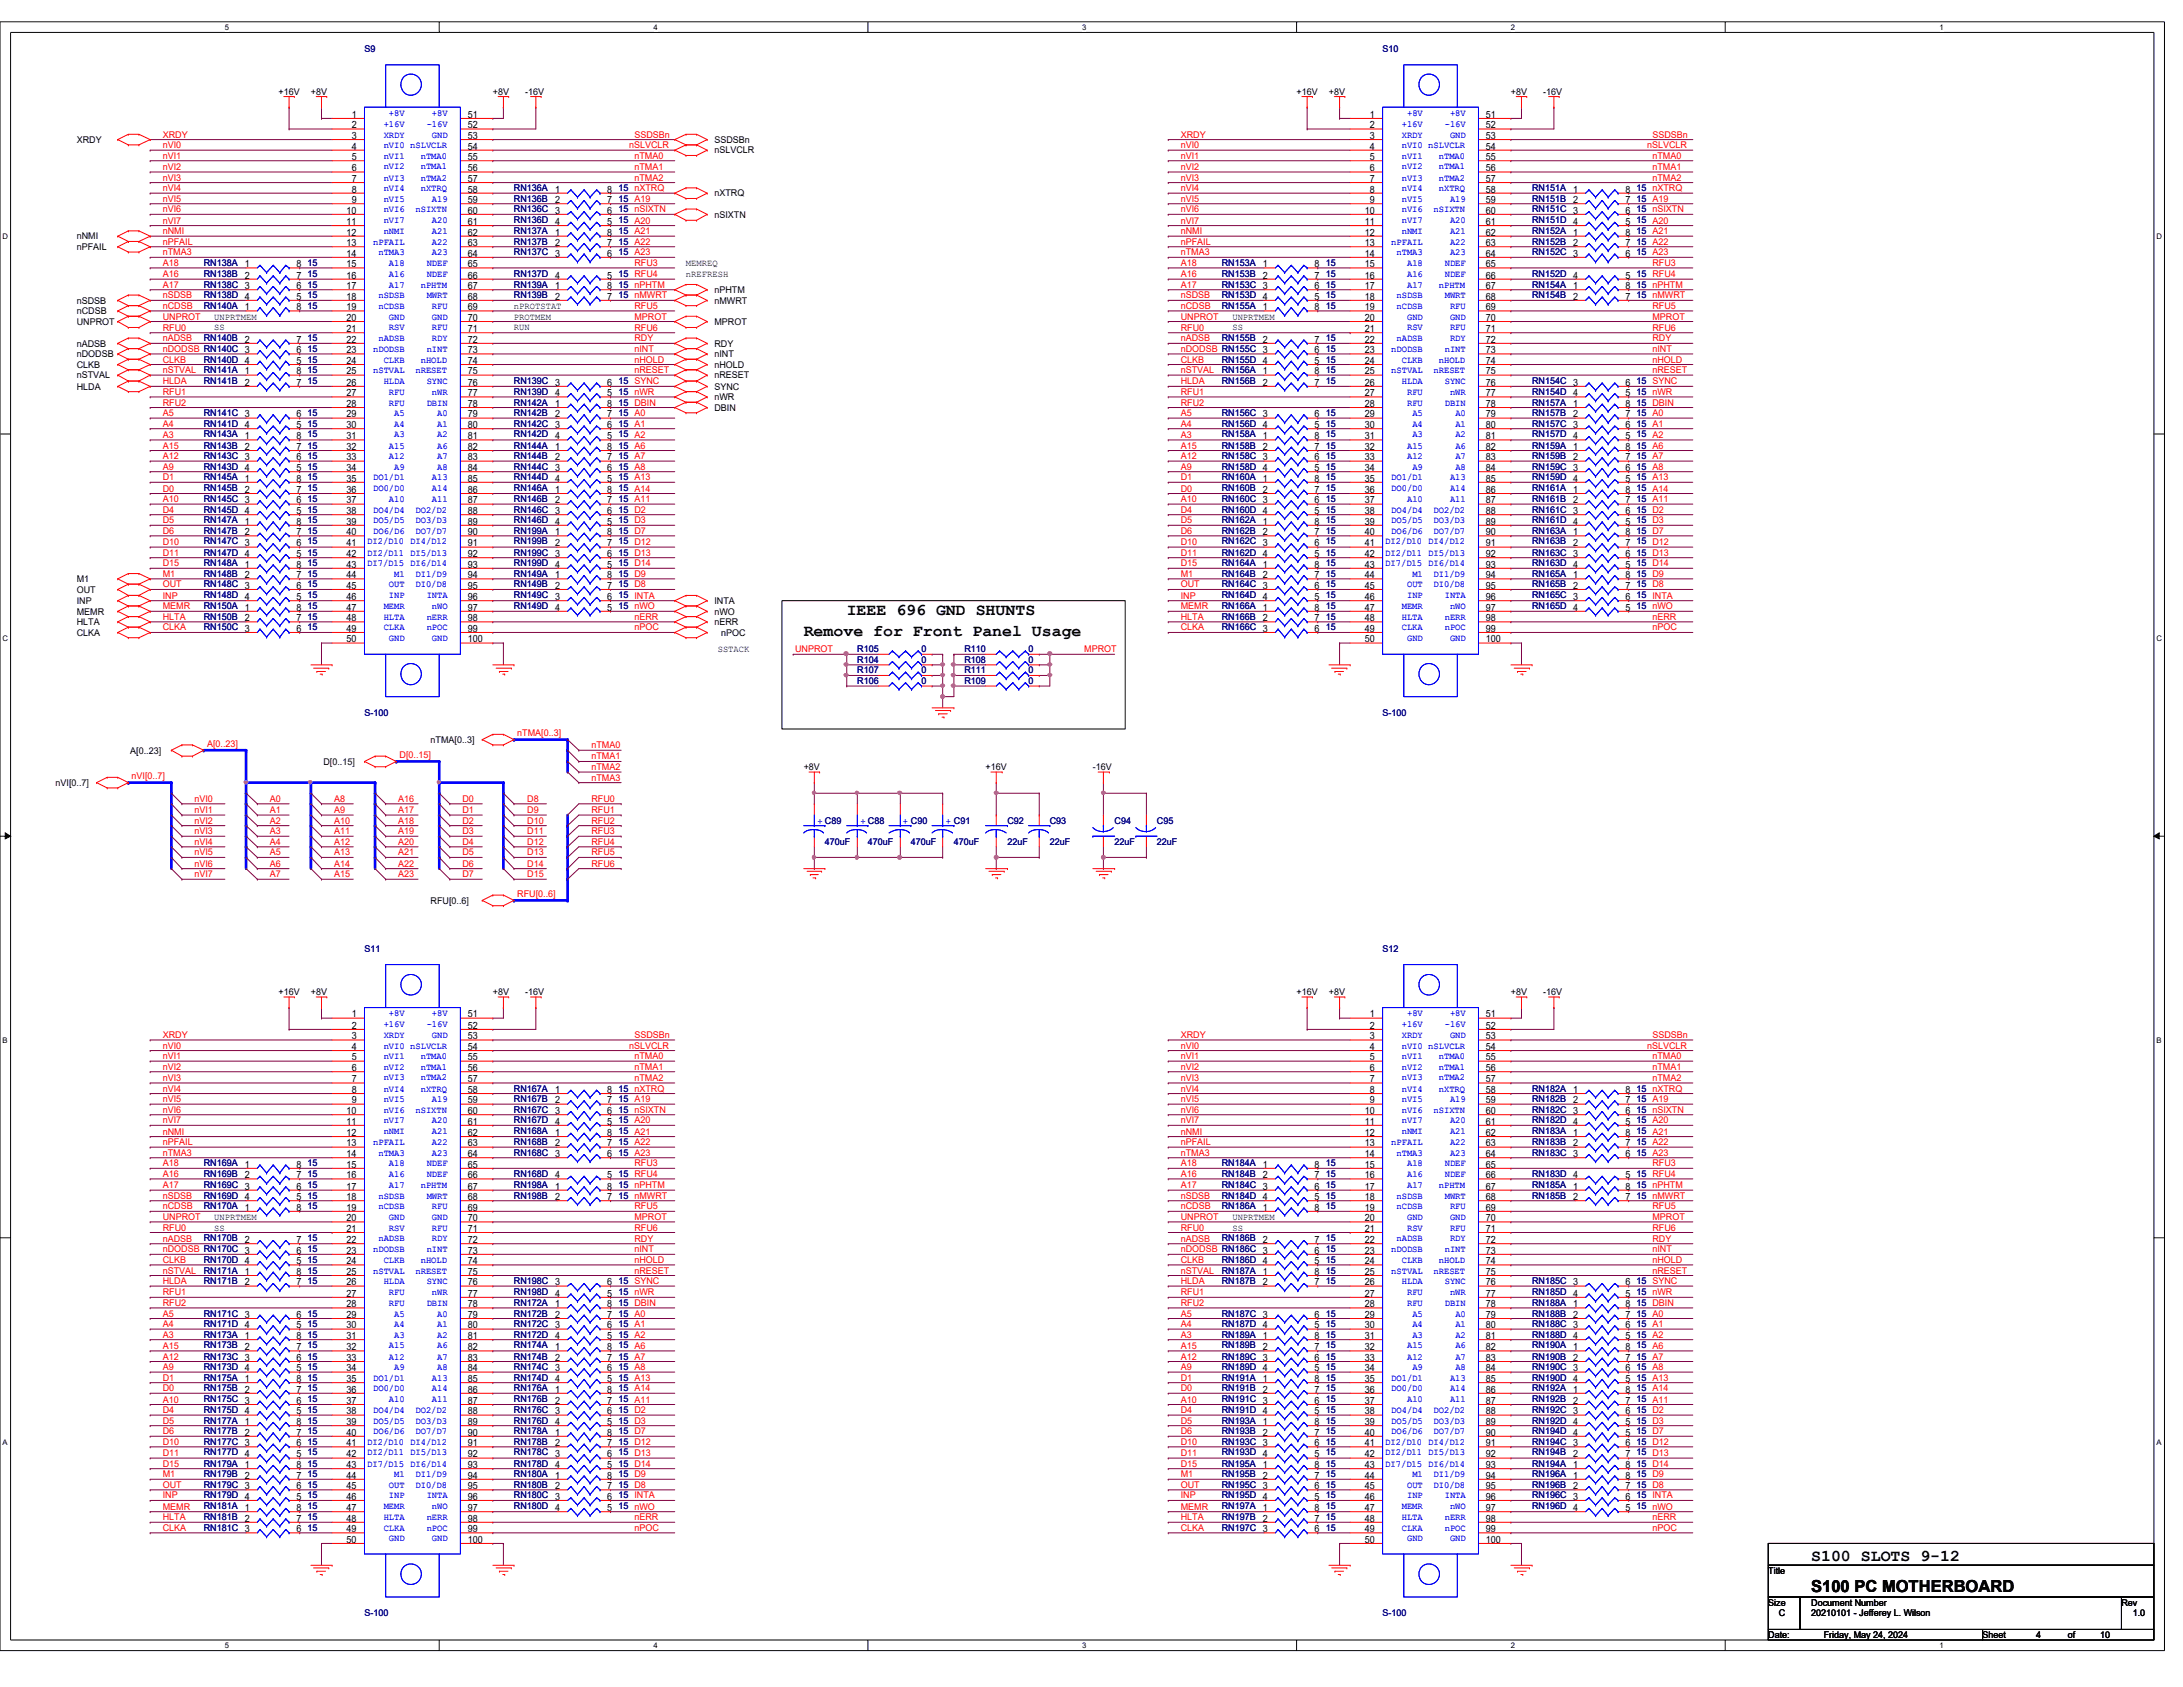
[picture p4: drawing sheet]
<svg xmlns="http://www.w3.org/2000/svg" width="279mm" height="216mm" viewBox="0 0 279 216" stroke-linecap="round" stroke-linejoin="round" font-family="sans-serif">
<defs><g id="words">
<g font-size="2.1">
<text x="102.9" y="81.4">Remove for Front Panel Usage</text>
<text x="108.4" y="78.7">IEEE 696 GND SHUNTS</text>
<text x="231.8" y="203.7">S100 PC MOTHERBOARD</text>
<text x="231.8" y="199.7">S100 SLOTS 9-12</text>
</g>
<g font-size="1.3">
<text x="45" y="16.4">2</text>
<text x="45" y="15.1">1</text>
<text x="45" y="17.8">3</text>
<text x="59.9" y="16.4">52</text>
<text x="59.9" y="15.1">51</text>
<text x="59.9" y="17.8">53</text>
<text x="175.3" y="16.4">2</text>
<text x="175.3" y="15.1">1</text>
<text x="175.3" y="17.8">3</text>
<text x="190.2" y="16.4">52</text>
<text x="190.2" y="15.1">51</text>
<text x="190.2" y="17.8">53</text>
<text x="45" y="19.1">4</text>
<text x="45" y="21.9">6</text>
<text x="45" y="20.5">5</text>
<text x="45" y="23.3">7</text>
<text x="59.9" y="19.1">54</text>
<text x="59.9" y="21.9">56</text>
<text x="59.9" y="20.5">55</text>
<text x="59.9" y="23.3">57</text>
<text x="175.3" y="19.1">4</text>
<text x="175.3" y="21.9">6</text>
<text x="175.3" y="20.5">5</text>
<text x="175.3" y="23.3">7</text>
<text x="190.2" y="19.1">54</text>
<text x="190.2" y="21.9">56</text>
<text x="190.2" y="20.5">55</text>
<text x="190.2" y="23.3">57</text>
<text x="44.4" y="27.3">10</text>
<text x="44.4" y="28.8">11</text>
<text x="45" y="24.6">8</text>
<text x="45" y="26">9</text>
<text x="59.9" y="24.6">58</text>
<text x="59.9" y="27.3">60</text>
<text x="59.9" y="26">59</text>
<text x="59.9" y="28.8">61</text>
<text x="71" y="24.6">1</text>
<text x="71" y="26">2</text>
<text x="77.7" y="28.8">5</text>
<text x="77.7" y="27.3">6</text>
<text x="77.7" y="24.6">8</text>
<text x="77.7" y="26">7</text>
<text x="174.7" y="27.3">10</text>
<text x="174.7" y="28.8">11</text>
<text x="175.3" y="24.6">8</text>
<text x="175.3" y="26">9</text>
<text x="190.2" y="24.6">58</text>
<text x="190.2" y="27.3">60</text>
<text x="190.2" y="26">59</text>
<text x="190.2" y="28.8">61</text>
<text x="201.3" y="26">2</text>
<text x="201.3" y="24.6">1</text>
<text x="208" y="26">7</text>
<text x="208" y="24.6">8</text>
<text x="208" y="27.3">6</text>
<text x="208" y="28.8">5</text>
<text x="31.3" y="35.6">2</text>
<text x="31.3" y="34.2">1</text>
<text x="37.9" y="35.6">7</text>
<text x="37.9" y="34.2">8</text>
<text x="44.4" y="30.1">12</text>
<text x="44.4" y="32.9">14</text>
<text x="44.4" y="35.6">16</text>
<text x="44.4" y="31.5">13</text>
<text x="44.4" y="34.2">15</text>
<text x="59.9" y="30.1">62</text>
<text x="59.9" y="32.9">64</text>
<text x="59.9" y="35.6">66</text>
<text x="59.9" y="31.5">63</text>
<text x="59.9" y="34.2">65</text>
<text x="71" y="30.1">1</text>
<text x="71" y="31.5">2</text>
<text x="77.7" y="30.1">8</text>
<text x="77.7" y="32.9">6</text>
<text x="77.7" y="35.6">5</text>
<text x="77.7" y="31.5">7</text>
<text x="161.6" y="34.2">1</text>
<text x="161.6" y="35.6">2</text>
<text x="168.2" y="34.2">8</text>
<text x="168.2" y="35.6">7</text>
<text x="174.7" y="30.1">12</text>
<text x="174.7" y="32.9">14</text>
<text x="174.7" y="35.6">16</text>
<text x="174.7" y="31.5">13</text>
<text x="174.7" y="34.2">15</text>
<text x="190.2" y="30.1">62</text>
<text x="190.2" y="32.9">64</text>
<text x="190.2" y="35.6">66</text>
<text x="190.2" y="31.5">63</text>
<text x="190.2" y="34.2">65</text>
<text x="201.3" y="30.1">1</text>
<text x="201.3" y="31.5">2</text>
<text x="208" y="30.1">8</text>
<text x="208" y="32.9">6</text>
<text x="208" y="35.6">5</text>
<text x="208" y="31.5">7</text>
<text x="31.3" y="39.7">1</text>
<text x="37.9" y="38.4">5</text>
<text x="37.9" y="37">6</text>
<text x="37.9" y="39.7">8</text>
<text x="44.4" y="38.4">18</text>
<text x="44.4" y="41.1">20</text>
<text x="44.4" y="37">17</text>
<text x="44.4" y="39.7">19</text>
<text x="59.9" y="38.4">68</text>
<text x="59.9" y="41.1">70</text>
<text x="59.9" y="37">67</text>
<text x="59.9" y="39.7">69</text>
<text x="71" y="37">1</text>
<text x="71" y="38.4">2</text>
<text x="77.7" y="37">8</text>
<text x="77.7" y="38.4">7</text>
<text x="161.6" y="39.7">1</text>
<text x="168.2" y="38.4">5</text>
<text x="168.2" y="37">6</text>
<text x="168.2" y="39.7">8</text>
<text x="174.7" y="38.4">18</text>
<text x="174.7" y="41.1">20</text>
<text x="174.7" y="37">17</text>
<text x="174.7" y="39.7">19</text>
<text x="190.2" y="38.4">68</text>
<text x="190.2" y="41.1">70</text>
<text x="190.2" y="37">67</text>
<text x="190.2" y="39.7">69</text>
<text x="201.3" y="37">1</text>
<text x="201.3" y="38.4">2</text>
<text x="208" y="37">8</text>
<text x="208" y="38.4">7</text>
<text x="31.3" y="47.9">1</text>
<text x="31.3" y="43.9">2</text>
<text x="37.9" y="46.6">5</text>
<text x="37.9" y="47.9">8</text>
<text x="37.9" y="43.9">7</text>
<text x="37.9" y="45.2">6</text>
<text x="44.4" y="43.9">22</text>
<text x="44.4" y="46.6">24</text>
<text x="44.4" y="42.5">21</text>
<text x="44.4" y="45.2">23</text>
<text x="44.4" y="47.9">25</text>
<text x="59.9" y="43.9">72</text>
<text x="59.9" y="46.6">74</text>
<text x="59.9" y="42.5">71</text>
<text x="59.9" y="45.2">73</text>
<text x="59.9" y="47.9">75</text>
<text x="161.6" y="47.9">1</text>
<text x="161.6" y="43.9">2</text>
<text x="168.2" y="47.9">8</text>
<text x="168.2" y="46.6">5</text>
<text x="168.2" y="43.9">7</text>
<text x="168.2" y="45.2">6</text>
<text x="174.7" y="43.9">22</text>
<text x="174.7" y="46.6">24</text>
<text x="174.7" y="42.5">21</text>
<text x="174.7" y="45.2">23</text>
<text x="174.7" y="47.9">25</text>
<text x="190.2" y="43.9">72</text>
<text x="190.2" y="46.6">74</text>
<text x="190.2" y="42.5">71</text>
<text x="190.2" y="45.2">73</text>
<text x="190.2" y="47.9">75</text>
<text x="31.3" y="49.4">2</text>
<text x="37.9" y="49.4">7</text>
<text x="37.9" y="53.4">6</text>
<text x="44.4" y="49.4">26</text>
<text x="44.4" y="52.1">28</text>
<text x="44.4" y="50.7">27</text>
<text x="44.4" y="53.4">29</text>
<text x="59.9" y="49.4">76</text>
<text x="59.9" y="52.1">78</text>
<text x="59.9" y="50.7">77</text>
<text x="59.9" y="53.4">79</text>
<text x="71" y="53.4">2</text>
<text x="71" y="52.1">1</text>
<text x="77.7" y="49.4">6</text>
<text x="77.7" y="53.4">7</text>
<text x="77.7" y="52.1">8</text>
<text x="77.7" y="50.7">5</text>
<text x="161.6" y="49.4">2</text>
<text x="168.2" y="49.4">7</text>
<text x="168.2" y="53.4">6</text>
<text x="174.7" y="49.4">26</text>
<text x="174.7" y="52.1">28</text>
<text x="174.7" y="50.7">27</text>
<text x="174.7" y="53.4">29</text>
<text x="190.2" y="49.4">76</text>
<text x="190.2" y="52.1">78</text>
<text x="190.2" y="50.7">77</text>
<text x="190.2" y="53.4">79</text>
<text x="201.3" y="53.4">2</text>
<text x="201.3" y="52.1">1</text>
<text x="208" y="53.4">7</text>
<text x="208" y="49.4">6</text>
<text x="208" y="50.7">5</text>
<text x="208" y="52.1">8</text>
<text x="31.3" y="56.2">1</text>
<text x="31.3" y="57.6">2</text>
<text x="37.9" y="56.2">8</text>
<text x="37.9" y="54.8">5</text>
<text x="37.9" y="57.6">7</text>
<text x="37.9" y="58.9">6</text>
<text x="44.4" y="54.8">30</text>
<text x="44.4" y="57.6">32</text>
<text x="44.4" y="56.2">31</text>
<text x="44.4" y="58.9">33</text>
<text x="59.9" y="54.8">80</text>
<text x="59.9" y="57.6">82</text>
<text x="59.9" y="56.2">81</text>
<text x="59.9" y="58.9">83</text>
<text x="71" y="58.9">2</text>
<text x="71" y="57.6">1</text>
<text x="77.7" y="56.2">5</text>
<text x="77.7" y="58.9">7</text>
<text x="77.7" y="57.6">8</text>
<text x="77.7" y="54.8">6</text>
<text x="161.6" y="56.2">1</text>
<text x="161.6" y="57.6">2</text>
<text x="168.2" y="58.9">6</text>
<text x="168.2" y="56.2">8</text>
<text x="168.2" y="54.8">5</text>
<text x="168.2" y="57.6">7</text>
<text x="174.7" y="54.8">30</text>
<text x="174.7" y="57.6">32</text>
<text x="174.7" y="56.2">31</text>
<text x="174.7" y="58.9">33</text>
<text x="190.2" y="54.8">80</text>
<text x="190.2" y="57.6">82</text>
<text x="190.2" y="56.2">81</text>
<text x="190.2" y="58.9">83</text>
<text x="201.3" y="58.9">2</text>
<text x="201.3" y="57.6">1</text>
<text x="208" y="56.2">5</text>
<text x="208" y="58.9">7</text>
<text x="208" y="57.6">8</text>
<text x="208" y="54.8">6</text>
<text x="31.3" y="61.6">1</text>
<text x="31.3" y="63.1">2</text>
<text x="37.9" y="65.8">5</text>
<text x="37.9" y="60.3">5</text>
<text x="37.9" y="64.4">6</text>
<text x="37.9" y="61.6">8</text>
<text x="37.9" y="63.1">7</text>
<text x="44.4" y="60.3">34</text>
<text x="44.4" y="63.1">36</text>
<text x="44.4" y="65.8">38</text>
<text x="44.4" y="61.6">35</text>
<text x="44.4" y="64.4">37</text>
<text x="59.9" y="60.3">84</text>
<text x="59.9" y="63.1">86</text>
<text x="59.9" y="65.8">88</text>
<text x="59.9" y="61.6">85</text>
<text x="59.9" y="64.4">87</text>
<text x="71" y="63.1">1</text>
<text x="71" y="64.4">2</text>
<text x="77.7" y="61.6">5</text>
<text x="77.7" y="63.1">8</text>
<text x="77.7" y="64.4">7</text>
<text x="77.7" y="60.3">6</text>
<text x="77.7" y="65.8">6</text>
<text x="161.6" y="61.6">1</text>
<text x="161.6" y="63.1">2</text>
<text x="168.2" y="65.8">5</text>
<text x="168.2" y="60.3">5</text>
<text x="168.2" y="64.4">6</text>
<text x="168.2" y="61.6">8</text>
<text x="168.2" y="63.1">7</text>
<text x="174.7" y="60.3">34</text>
<text x="174.7" y="63.1">36</text>
<text x="174.7" y="65.8">38</text>
<text x="174.7" y="61.6">35</text>
<text x="174.7" y="64.4">37</text>
<text x="190.2" y="60.3">84</text>
<text x="190.2" y="63.1">86</text>
<text x="190.2" y="65.8">88</text>
<text x="190.2" y="61.6">85</text>
<text x="190.2" y="64.4">87</text>
<text x="201.3" y="63.1">1</text>
<text x="201.3" y="64.4">2</text>
<text x="208" y="63.1">8</text>
<text x="208" y="60.3">6</text>
<text x="208" y="64.4">7</text>
<text x="208" y="65.8">6</text>
<text x="208" y="61.6">5</text>
<text x="31.3" y="67.1">1</text>
<text x="31.3" y="68.5">2</text>
<text x="37.9" y="67.1">8</text>
<text x="37.9" y="68.5">7</text>
<text x="37.9" y="71.3">5</text>
<text x="37.9" y="69.9">6</text>
<text x="44.4" y="68.5">40</text>
<text x="44.4" y="71.3">42</text>
<text x="44.4" y="67.1">39</text>
<text x="44.4" y="69.9">41</text>
<text x="59.9" y="68.5">90</text>
<text x="59.9" y="71.3">92</text>
<text x="59.9" y="67.1">89</text>
<text x="59.9" y="69.9">91</text>
<text x="71" y="68.5">1</text>
<text x="71" y="69.9">2</text>
<text x="77.7" y="68.5">8</text>
<text x="77.7" y="67.1">5</text>
<text x="77.7" y="69.9">7</text>
<text x="77.7" y="71.3">6</text>
<text x="161.6" y="67.1">1</text>
<text x="161.6" y="68.5">2</text>
<text x="168.2" y="69.9">6</text>
<text x="168.2" y="67.1">8</text>
<text x="168.2" y="68.5">7</text>
<text x="168.2" y="71.3">5</text>
<text x="174.7" y="68.5">40</text>
<text x="174.7" y="71.3">42</text>
<text x="174.7" y="67.1">39</text>
<text x="174.7" y="69.9">41</text>
<text x="190.2" y="68.5">90</text>
<text x="190.2" y="71.3">92</text>
<text x="190.2" y="67.1">89</text>
<text x="190.2" y="69.9">91</text>
<text x="201.3" y="68.5">1</text>
<text x="201.3" y="69.9">2</text>
<text x="208" y="68.5">8</text>
<text x="208" y="71.3">6</text>
<text x="208" y="67.1">5</text>
<text x="208" y="69.9">7</text>
<text x="31.3" y="74">2</text>
<text x="31.3" y="72.6">1</text>
<text x="37.9" y="75.4">6</text>
<text x="37.9" y="74">7</text>
<text x="37.9" y="72.6">8</text>
<text x="37.9" y="76.8">5</text>
<text x="44.4" y="74">44</text>
<text x="44.4" y="76.8">46</text>
<text x="44.4" y="72.6">43</text>
<text x="44.4" y="75.4">45</text>
<text x="59.9" y="74">94</text>
<text x="59.9" y="76.8">96</text>
<text x="59.9" y="72.6">93</text>
<text x="59.9" y="75.4">95</text>
<text x="71" y="75.4">2</text>
<text x="71" y="74">1</text>
<text x="77.7" y="75.4">7</text>
<text x="77.7" y="76.8">6</text>
<text x="77.7" y="72.6">5</text>
<text x="77.7" y="74">8</text>
<text x="161.6" y="74">2</text>
<text x="161.6" y="72.6">1</text>
<text x="168.2" y="76.8">5</text>
<text x="168.2" y="75.4">6</text>
<text x="168.2" y="74">7</text>
<text x="168.2" y="72.6">8</text>
<text x="174.7" y="74">44</text>
<text x="174.7" y="76.8">46</text>
<text x="174.7" y="72.6">43</text>
<text x="174.7" y="75.4">45</text>
<text x="190.2" y="74">94</text>
<text x="190.2" y="76.8">96</text>
<text x="190.2" y="72.6">93</text>
<text x="190.2" y="75.4">95</text>
<text x="201.3" y="74">1</text>
<text x="201.3" y="75.4">2</text>
<text x="208" y="72.6">5</text>
<text x="208" y="74">8</text>
<text x="208" y="75.4">7</text>
<text x="208" y="76.8">6</text>
<text x="31.3" y="79.5">2</text>
<text x="31.3" y="78.1">1</text>
<text x="37.9" y="79.5">7</text>
<text x="37.9" y="78.1">8</text>
<text x="37.9" y="80.9">6</text>
<text x="44.4" y="79.5">48</text>
<text x="44.4" y="82.2">50</text>
<text x="44.4" y="78.1">47</text>
<text x="44.4" y="80.9">49</text>
<text x="59.9" y="79.5">98</text>
<text x="59.9" y="82.2">100</text>
<text x="59.9" y="78.1">97</text>
<text x="59.9" y="80.9">99</text>
<text x="77.7" y="78.1">5</text>
<text x="161.6" y="79.5">2</text>
<text x="161.6" y="78.1">1</text>
<text x="168.2" y="80.9">6</text>
<text x="168.2" y="79.5">7</text>
<text x="168.2" y="78.1">8</text>
<text x="174.7" y="79.5">48</text>
<text x="174.7" y="82.2">50</text>
<text x="174.7" y="78.1">47</text>
<text x="174.7" y="80.9">49</text>
<text x="190.2" y="79.5">98</text>
<text x="190.2" y="82.2">100</text>
<text x="190.2" y="78.1">97</text>
<text x="190.2" y="80.9">99</text>
<text x="208" y="78.1">5</text>
<text x="45" y="131.7">2</text>
<text x="45" y="130.2">1</text>
<text x="59.9" y="131.7">52</text>
<text x="59.9" y="130.2">51</text>
<text x="175.3" y="131.7">2</text>
<text x="175.3" y="130.2">1</text>
<text x="190.2" y="131.7">52</text>
<text x="190.2" y="130.2">51</text>
<text x="45" y="134.4">4</text>
<text x="45" y="137.1">6</text>
<text x="45" y="133">3</text>
<text x="45" y="135.7">5</text>
<text x="59.9" y="134.4">54</text>
<text x="59.9" y="137.1">56</text>
<text x="59.9" y="133">53</text>
<text x="59.9" y="135.7">55</text>
<text x="175.3" y="134.4">4</text>
<text x="175.3" y="137.1">6</text>
<text x="175.3" y="133">3</text>
<text x="175.3" y="135.7">5</text>
<text x="190.2" y="134.4">54</text>
<text x="190.2" y="137.1">56</text>
<text x="190.2" y="133">53</text>
<text x="190.2" y="135.7">55</text>
<text x="44.4" y="142.6">10</text>
<text x="44.4" y="143.9">11</text>
<text x="45" y="139.9">8</text>
<text x="45" y="138.5">7</text>
<text x="45" y="141.2">9</text>
<text x="59.9" y="139.9">58</text>
<text x="59.9" y="142.6">60</text>
<text x="59.9" y="138.5">57</text>
<text x="59.9" y="141.2">59</text>
<text x="59.9" y="143.9">61</text>
<text x="71" y="141.2">2</text>
<text x="71" y="139.9">1</text>
<text x="77.7" y="142.6">6</text>
<text x="77.7" y="143.9">5</text>
<text x="77.7" y="141.2">7</text>
<text x="77.7" y="139.9">8</text>
<text x="174.7" y="142.6">10</text>
<text x="174.7" y="143.9">11</text>
<text x="175.3" y="139.9">8</text>
<text x="175.3" y="138.5">7</text>
<text x="175.3" y="141.2">9</text>
<text x="190.2" y="139.9">58</text>
<text x="190.2" y="142.6">60</text>
<text x="190.2" y="138.5">57</text>
<text x="190.2" y="141.2">59</text>
<text x="190.2" y="143.9">61</text>
<text x="201.3" y="141.2">2</text>
<text x="201.3" y="139.9">1</text>
<text x="208" y="142.6">6</text>
<text x="208" y="143.9">5</text>
<text x="208" y="141.2">7</text>
<text x="208" y="139.9">8</text>
<text x="31.3" y="149.4">1</text>
<text x="37.9" y="149.4">8</text>
<text x="44.4" y="145.4">12</text>
<text x="44.4" y="148.1">14</text>
<text x="44.4" y="146.7">13</text>
<text x="44.4" y="149.4">15</text>
<text x="59.9" y="145.4">62</text>
<text x="59.9" y="148.1">64</text>
<text x="59.9" y="146.7">63</text>
<text x="59.9" y="149.4">65</text>
<text x="71" y="146.7">2</text>
<text x="71" y="145.4">1</text>
<text x="77.7" y="148.1">6</text>
<text x="77.7" y="146.7">7</text>
<text x="77.7" y="145.4">8</text>
<text x="161.6" y="149.4">1</text>
<text x="168.2" y="149.4">8</text>
<text x="174.7" y="145.4">12</text>
<text x="174.7" y="148.1">14</text>
<text x="174.7" y="146.7">13</text>
<text x="174.7" y="149.4">15</text>
<text x="190.2" y="145.4">62</text>
<text x="190.2" y="148.1">64</text>
<text x="190.2" y="146.7">63</text>
<text x="190.2" y="149.4">65</text>
<text x="201.3" y="145.4">1</text>
<text x="201.3" y="146.7">2</text>
<text x="208" y="145.4">8</text>
<text x="208" y="148.1">6</text>
<text x="208" y="146.7">7</text>
<text x="31.3" y="154.9">1</text>
<text x="31.3" y="150.8">2</text>
<text x="37.9" y="154.9">8</text>
<text x="37.9" y="150.8">7</text>
<text x="37.9" y="153.6">5</text>
<text x="37.9" y="152.2">6</text>
<text x="44.4" y="150.8">16</text>
<text x="44.4" y="153.6">18</text>
<text x="44.4" y="152.2">17</text>
<text x="44.4" y="154.9">19</text>
<text x="59.9" y="150.8">66</text>
<text x="59.9" y="153.6">68</text>
<text x="59.9" y="152.2">67</text>
<text x="59.9" y="154.9">69</text>
<text x="71" y="152.2">1</text>
<text x="71" y="153.6">2</text>
<text x="77.7" y="150.8">5</text>
<text x="77.7" y="152.2">8</text>
<text x="77.7" y="153.6">7</text>
<text x="161.6" y="150.8">2</text>
<text x="161.6" y="154.9">1</text>
<text x="168.2" y="150.8">7</text>
<text x="168.2" y="153.6">5</text>
<text x="168.2" y="152.2">6</text>
<text x="168.2" y="154.9">8</text>
<text x="174.7" y="150.8">16</text>
<text x="174.7" y="153.6">18</text>
<text x="174.7" y="152.2">17</text>
<text x="174.7" y="154.9">19</text>
<text x="190.2" y="150.8">66</text>
<text x="190.2" y="153.6">68</text>
<text x="190.2" y="152.2">67</text>
<text x="190.2" y="154.9">69</text>
<text x="201.3" y="152.2">1</text>
<text x="201.3" y="153.6">2</text>
<text x="208" y="150.8">5</text>
<text x="208" y="152.2">8</text>
<text x="208" y="153.6">7</text>
<text x="31.3" y="159.1">2</text>
<text x="37.9" y="161.8">5</text>
<text x="37.9" y="159.1">7</text>
<text x="37.9" y="160.4">6</text>
<text x="44.4" y="156.3">20</text>
<text x="44.4" y="159.1">22</text>
<text x="44.4" y="161.8">24</text>
<text x="44.4" y="157.6">21</text>
<text x="44.4" y="160.4">23</text>
<text x="59.9" y="156.3">70</text>
<text x="59.9" y="159.1">72</text>
<text x="59.9" y="161.8">74</text>
<text x="59.9" y="157.6">71</text>
<text x="59.9" y="160.4">73</text>
<text x="161.6" y="159.1">2</text>
<text x="168.2" y="160.4">6</text>
<text x="168.2" y="161.8">5</text>
<text x="168.2" y="159.1">7</text>
<text x="174.7" y="156.3">20</text>
<text x="174.7" y="159.1">22</text>
<text x="174.7" y="161.8">24</text>
<text x="174.7" y="157.6">21</text>
<text x="174.7" y="160.4">23</text>
<text x="190.2" y="156.3">70</text>
<text x="190.2" y="159.1">72</text>
<text x="190.2" y="161.8">74</text>
<text x="190.2" y="157.6">71</text>
<text x="190.2" y="160.4">73</text>
<text x="31.3" y="163.2">1</text>
<text x="31.3" y="164.5">2</text>
<text x="37.9" y="163.2">8</text>
<text x="37.9" y="164.5">7</text>
<text x="44.4" y="164.5">26</text>
<text x="44.4" y="167.3">28</text>
<text x="44.4" y="163.2">25</text>
<text x="44.4" y="165.9">27</text>
<text x="59.9" y="164.5">76</text>
<text x="59.9" y="167.3">78</text>
<text x="59.9" y="163.2">75</text>
<text x="59.9" y="165.9">77</text>
<text x="71" y="167.3">1</text>
<text x="77.7" y="165.9">5</text>
<text x="77.7" y="167.3">8</text>
<text x="77.7" y="164.5">6</text>
<text x="161.6" y="164.5">2</text>
<text x="161.6" y="163.2">1</text>
<text x="168.2" y="164.5">7</text>
<text x="168.2" y="163.2">8</text>
<text x="174.7" y="164.5">26</text>
<text x="174.7" y="167.3">28</text>
<text x="174.7" y="163.2">25</text>
<text x="174.7" y="165.9">27</text>
<text x="190.2" y="164.5">76</text>
<text x="190.2" y="167.3">78</text>
<text x="190.2" y="163.2">75</text>
<text x="190.2" y="165.9">77</text>
<text x="201.3" y="167.3">1</text>
<text x="208" y="167.3">8</text>
<text x="208" y="164.5">6</text>
<text x="208" y="165.9">5</text>
<text x="31.3" y="171.4">1</text>
<text x="31.3" y="172.8">2</text>
<text x="37.9" y="168.7">6</text>
<text x="37.9" y="171.4">8</text>
<text x="37.9" y="170">5</text>
<text x="37.9" y="172.8">7</text>
<text x="44.4" y="170">30</text>
<text x="44.4" y="172.8">32</text>
<text x="44.4" y="168.7">29</text>
<text x="44.4" y="171.4">31</text>
<text x="59.9" y="170">80</text>
<text x="59.9" y="172.8">82</text>
<text x="59.9" y="168.7">79</text>
<text x="59.9" y="171.4">81</text>
<text x="71" y="172.8">1</text>
<text x="71" y="168.7">2</text>
<text x="77.7" y="172.8">8</text>
<text x="77.7" y="170">6</text>
<text x="77.7" y="168.7">7</text>
<text x="77.7" y="171.4">5</text>
<text x="161.6" y="171.4">1</text>
<text x="161.6" y="172.8">2</text>
<text x="168.2" y="171.4">8</text>
<text x="168.2" y="170">5</text>
<text x="168.2" y="172.8">7</text>
<text x="168.2" y="168.7">6</text>
<text x="174.7" y="170">30</text>
<text x="174.7" y="172.8">32</text>
<text x="174.7" y="168.7">29</text>
<text x="174.7" y="171.4">31</text>
<text x="190.2" y="170">80</text>
<text x="190.2" y="172.8">82</text>
<text x="190.2" y="168.7">79</text>
<text x="190.2" y="171.4">81</text>
<text x="201.3" y="168.7">2</text>
<text x="201.3" y="172.8">1</text>
<text x="208" y="170">6</text>
<text x="208" y="168.7">7</text>
<text x="208" y="171.4">5</text>
<text x="208" y="172.8">8</text>
<text x="31.3" y="176.9">1</text>
<text x="31.3" y="178.2">2</text>
<text x="37.9" y="175.5">5</text>
<text x="37.9" y="179.7">6</text>
<text x="37.9" y="176.9">8</text>
<text x="37.9" y="178.2">7</text>
<text x="37.9" y="174.2">6</text>
<text x="44.4" y="175.5">34</text>
<text x="44.4" y="178.2">36</text>
<text x="44.4" y="174.2">33</text>
<text x="44.4" y="176.9">35</text>
<text x="44.4" y="179.7">37</text>
<text x="59.9" y="175.5">84</text>
<text x="59.9" y="178.2">86</text>
<text x="59.9" y="174.2">83</text>
<text x="59.9" y="176.9">85</text>
<text x="59.9" y="179.7">87</text>
<text x="71" y="174.2">2</text>
<text x="71" y="178.2">1</text>
<text x="71" y="179.7">2</text>
<text x="77.7" y="174.2">7</text>
<text x="77.7" y="176.9">5</text>
<text x="77.7" y="178.2">8</text>
<text x="77.7" y="175.5">6</text>
<text x="77.7" y="179.7">7</text>
<text x="161.6" y="178.2">2</text>
<text x="161.6" y="176.9">1</text>
<text x="168.2" y="178.2">7</text>
<text x="168.2" y="174.2">6</text>
<text x="168.2" y="175.5">5</text>
<text x="168.2" y="179.7">6</text>
<text x="168.2" y="176.9">8</text>
<text x="174.7" y="175.5">34</text>
<text x="174.7" y="178.2">36</text>
<text x="174.7" y="174.2">33</text>
<text x="174.7" y="176.9">35</text>
<text x="174.7" y="179.7">37</text>
<text x="190.2" y="175.5">84</text>
<text x="190.2" y="178.2">86</text>
<text x="190.2" y="174.2">83</text>
<text x="190.2" y="176.9">85</text>
<text x="190.2" y="179.7">87</text>
<text x="201.3" y="178.2">1</text>
<text x="201.3" y="179.7">2</text>
<text x="201.3" y="174.2">2</text>
<text x="208" y="176.9">5</text>
<text x="208" y="178.2">8</text>
<text x="208" y="175.5">6</text>
<text x="208" y="179.7">7</text>
<text x="208" y="174.2">7</text>
<text x="31.3" y="183.7">2</text>
<text x="31.3" y="182.4">1</text>
<text x="37.9" y="183.7">7</text>
<text x="37.9" y="185.1">6</text>
<text x="37.9" y="181">5</text>
<text x="37.9" y="182.4">8</text>
<text x="44.4" y="181">38</text>
<text x="44.4" y="183.7">40</text>
<text x="44.4" y="182.4">39</text>
<text x="44.4" y="185.1">41</text>
<text x="59.9" y="181">88</text>
<text x="59.9" y="183.7">90</text>
<text x="59.9" y="182.4">89</text>
<text x="59.9" y="185.1">91</text>
<text x="71" y="183.7">1</text>
<text x="71" y="185.1">2</text>
<text x="77.7" y="183.7">8</text>
<text x="77.7" y="182.4">5</text>
<text x="77.7" y="181">6</text>
<text x="77.7" y="185.1">7</text>
<text x="161.6" y="182.4">1</text>
<text x="161.6" y="183.7">2</text>
<text x="168.2" y="185.1">6</text>
<text x="168.2" y="181">5</text>
<text x="168.2" y="182.4">8</text>
<text x="168.2" y="183.7">7</text>
<text x="174.7" y="181">38</text>
<text x="174.7" y="183.7">40</text>
<text x="174.7" y="182.4">39</text>
<text x="174.7" y="185.1">41</text>
<text x="190.2" y="181">88</text>
<text x="190.2" y="183.7">90</text>
<text x="190.2" y="182.4">89</text>
<text x="190.2" y="185.1">91</text>
<text x="208" y="182.4">5</text>
<text x="208" y="181">6</text>
<text x="208" y="183.7">5</text>
<text x="208" y="185.1">6</text>
<text x="31.3" y="189.2">2</text>
<text x="31.3" y="187.9">1</text>
<text x="37.9" y="186.5">5</text>
<text x="37.9" y="189.2">7</text>
<text x="37.9" y="187.9">8</text>
<text x="37.9" y="191.9">5</text>
<text x="37.9" y="190.6">6</text>
<text x="44.4" y="186.5">42</text>
<text x="44.4" y="189.2">44</text>
<text x="44.4" y="191.9">46</text>
<text x="44.4" y="187.9">43</text>
<text x="44.4" y="190.6">45</text>
<text x="59.9" y="186.5">92</text>
<text x="59.9" y="189.2">94</text>
<text x="59.9" y="191.9">96</text>
<text x="59.9" y="187.9">93</text>
<text x="59.9" y="190.6">95</text>
<text x="71" y="189.2">1</text>
<text x="71" y="190.6">2</text>
<text x="77.7" y="191.9">6</text>
<text x="77.7" y="187.9">5</text>
<text x="77.7" y="189.2">8</text>
<text x="77.7" y="186.5">6</text>
<text x="77.7" y="190.6">7</text>
<text x="161.6" y="189.2">2</text>
<text x="161.6" y="187.9">1</text>
<text x="168.2" y="189.2">7</text>
<text x="168.2" y="187.9">8</text>
<text x="168.2" y="191.9">5</text>
<text x="168.2" y="190.6">6</text>
<text x="168.2" y="186.5">5</text>
<text x="174.7" y="186.5">42</text>
<text x="174.7" y="189.2">44</text>
<text x="174.7" y="191.9">46</text>
<text x="174.7" y="187.9">43</text>
<text x="174.7" y="190.6">45</text>
<text x="190.2" y="186.5">92</text>
<text x="190.2" y="189.2">94</text>
<text x="190.2" y="191.9">96</text>
<text x="190.2" y="187.9">93</text>
<text x="190.2" y="190.6">95</text>
<text x="201.3" y="189.2">1</text>
<text x="201.3" y="190.6">2</text>
<text x="201.3" y="187.9">1</text>
<text x="201.3" y="186.5">2</text>
<text x="208" y="189.2">8</text>
<text x="208" y="190.6">7</text>
<text x="208" y="187.9">8</text>
<text x="208" y="186.5">7</text>
<text x="208" y="191.9">6</text>
<text x="31.3" y="194.7">2</text>
<text x="31.3" y="193.4">1</text>
<text x="37.9" y="196.1">6</text>
<text x="37.9" y="194.7">7</text>
<text x="37.9" y="193.4">8</text>
<text x="44.4" y="194.7">48</text>
<text x="44.4" y="197.4">50</text>
<text x="44.4" y="193.4">47</text>
<text x="44.4" y="196.1">49</text>
<text x="59.9" y="194.7">98</text>
<text x="59.9" y="197.4">100</text>
<text x="59.9" y="193.4">97</text>
<text x="59.9" y="196.1">99</text>
<text x="77.7" y="193.4">5</text>
<text x="161.6" y="194.7">2</text>
<text x="161.6" y="193.4">1</text>
<text x="168.2" y="196.1">6</text>
<text x="168.2" y="194.7">7</text>
<text x="168.2" y="193.4">8</text>
<text x="174.7" y="194.7">48</text>
<text x="174.7" y="197.4">50</text>
<text x="174.7" y="193.4">47</text>
<text x="174.7" y="196.1">49</text>
<text x="190.2" y="194.7">98</text>
<text x="190.2" y="197.4">100</text>
<text x="190.2" y="193.4">97</text>
<text x="190.2" y="196.1">99</text>
<text x="208" y="193.4">5</text>
</g>
<g font-size="1.2" fill="#000080">
<text x="46.7" y="6.6">S9</text>
<text x="177" y="6.6">S10</text>
<text x="65.8" y="28.5">RN136D 4</text>
<text x="65.8" y="27.2">RN136C 3</text>
<text x="65.8" y="30">RN137A</text>
<text x="65.8" y="24.5">RN136A</text>
<text x="65.8" y="25.8">RN136B</text>
<text x="79.2" y="28.5">15 A20</text>
<text x="79.2" y="27.2">15 nSIXTN</text>
<text x="79.2" y="30">15 A21</text>
<text x="79.2" y="24.5">15 nXTRQ</text>
<text x="79.2" y="25.8">15 A19</text>
<text x="196.1" y="25.8">RN151B</text>
<text x="196.1" y="30">RN152A</text>
<text x="196.1" y="24.5">RN151A</text>
<text x="196.1" y="27.2">RN151C 3</text>
<text x="196.1" y="28.5">RN151D 4</text>
<text x="209.5" y="27.2">15 nSIXTN</text>
<text x="209.5" y="28.5">15 A20</text>
<text x="209.5" y="25.8">15 A19</text>
<text x="209.5" y="30">15 A21</text>
<text x="209.5" y="24.5">15 nXTRQ</text>
<text x="26.1" y="35.4">RN138B</text>
<text x="26.1" y="34">RN138A</text>
<text x="39.4" y="35.4">15</text>
<text x="39.4" y="34">15</text>
<text x="65.8" y="32.7">RN137C 3</text>
<text x="65.8" y="35.4">RN137D 4</text>
<text x="65.8" y="31.3">RN137B</text>
<text x="79.2" y="32.7">15 A23</text>
<text x="79.2" y="35.4">15 RFU4</text>
<text x="79.2" y="31.3">15 A22</text>
<text x="156.4" y="34">RN153A</text>
<text x="156.4" y="35.4">RN153B</text>
<text x="169.7" y="34">15</text>
<text x="169.7" y="35.4">15</text>
<text x="196.1" y="32.7">RN152C 3</text>
<text x="196.1" y="35.4">RN152D 4</text>
<text x="196.1" y="31.3">RN152B</text>
<text x="209.5" y="32.7">15 A23</text>
<text x="209.5" y="35.4">15 RFU4</text>
<text x="209.5" y="31.3">15 A22</text>
<text x="26.1" y="38.2">RN138D 4</text>
<text x="26.1" y="36.8">RN138C 3</text>
<text x="26.1" y="39.5">RN140A</text>
<text x="39.4" y="38.2">15</text>
<text x="39.4" y="36.8">15</text>
<text x="39.4" y="39.5">15</text>
<text x="65.8" y="36.8">RN139A</text>
<text x="65.8" y="38.2">RN139B</text>
<text x="79.2" y="36.8">15 nPHTM</text>
<text x="79.2" y="38.2">15 nMWRT</text>
<text x="156.4" y="38.2">RN153D 4</text>
<text x="156.4" y="36.8">RN153C 3</text>
<text x="156.4" y="39.5">RN155A</text>
<text x="169.7" y="38.2">15</text>
<text x="169.7" y="36.8">15</text>
<text x="169.7" y="39.5">15</text>
<text x="196.1" y="36.8">RN154A</text>
<text x="196.1" y="38.2">RN154B</text>
<text x="209.5" y="36.8">15 nPHTM</text>
<text x="209.5" y="38.2">15 nMWRT</text>
<text x="26.1" y="46.4">RN140D 4</text>
<text x="26.1" y="47.8">RN141A</text>
<text x="26.1" y="43.7">RN140B</text>
<text x="39.4" y="46.4">15</text>
<text x="39.4" y="45">15</text>
<text x="39.4" y="47.8">15</text>
<text x="39.4" y="43.7">15</text>
<text x="156.4" y="47.8">RN156A</text>
<text x="156.4" y="46.4">RN155D 4</text>
<text x="156.4" y="43.7">RN155B</text>
<text x="169.7" y="46.4">15</text>
<text x="169.7" y="45">15</text>
<text x="169.7" y="47.8">15</text>
<text x="169.7" y="43.7">15</text>
<text x="26.1" y="49.1">RN141B</text>
<text x="26.1" y="53.3">RN141C 3</text>
<text x="39.4" y="53.3">15</text>
<text x="39.4" y="49.1">15</text>
<text x="65.8" y="49.1">RN139C 3</text>
<text x="65.8" y="53.3">RN142B</text>
<text x="65.8" y="51.9">RN142A</text>
<text x="65.8" y="50.5">RN139D 4</text>
<text x="79.2" y="49.1">15 SYNC</text>
<text x="79.2" y="50.5">15 nWR</text>
<text x="79.2" y="53.3">15 A0</text>
<text x="79.2" y="51.9">15 DBIN</text>
<text x="156.4" y="49.1">RN156B</text>
<text x="156.4" y="53.3">RN156C 3</text>
<text x="169.7" y="53.3">15</text>
<text x="169.7" y="49.1">15</text>
<text x="196.1" y="53.3">RN157B</text>
<text x="196.1" y="49.1">RN154C 3</text>
<text x="196.1" y="50.5">RN154D 4</text>
<text x="196.1" y="51.9">RN157A</text>
<text x="209.5" y="49.1">15 SYNC</text>
<text x="209.5" y="50.5">15 nWR</text>
<text x="209.5" y="53.3">15 A0</text>
<text x="209.5" y="51.9">15 DBIN</text>
<text x="26.1" y="56">RN143A</text>
<text x="26.1" y="54.6">RN141D 4</text>
<text x="26.1" y="57.4">RN143B</text>
<text x="26.1" y="58.8">RN143C 3</text>
<text x="39.4" y="54.6">15</text>
<text x="39.4" y="58.8">15</text>
<text x="39.4" y="56">15</text>
<text x="39.4" y="57.4">15</text>
<text x="65.8" y="56">RN142D 4</text>
<text x="65.8" y="58.8">RN144B</text>
<text x="65.8" y="57.4">RN144A</text>
<text x="65.8" y="54.6">RN142C 3</text>
<text x="79.2" y="56">15 A2</text>
<text x="79.2" y="54.6">15 A1</text>
<text x="79.2" y="58.8">15 A7</text>
<text x="79.2" y="57.4">15 A6</text>
<text x="156.4" y="58.8">RN158C 3</text>
<text x="156.4" y="56">RN158A</text>
<text x="156.4" y="54.6">RN156D 4</text>
<text x="156.4" y="57.4">RN158B</text>
<text x="169.7" y="58.8">15</text>
<text x="169.7" y="54.6">15</text>
<text x="169.7" y="56">15</text>
<text x="169.7" y="57.4">15</text>
<text x="196.1" y="56">RN157D 4</text>
<text x="196.1" y="58.8">RN159B</text>
<text x="196.1" y="57.4">RN159A</text>
<text x="196.1" y="54.6">RN157C 3</text>
<text x="209.5" y="56">15 A2</text>
<text x="209.5" y="54.6">15 A1</text>
<text x="209.5" y="58.8">15 A7</text>
<text x="209.5" y="57.4">15 A6</text>
<text x="26.1" y="65.6">RN145D 4</text>
<text x="26.1" y="60.1">RN143D 4</text>
<text x="26.1" y="64.3">RN145C 3</text>
<text x="26.1" y="61.5">RN145A</text>
<text x="26.1" y="62.8">RN145B</text>
<text x="39.4" y="65.6">15</text>
<text x="39.4" y="60.1">15</text>
<text x="39.4" y="64.3">15</text>
<text x="39.4" y="61.5">15</text>
<text x="39.4" y="62.8">15</text>
<text x="65.8" y="61.5">RN144D 4</text>
<text x="65.8" y="62.8">RN146A</text>
<text x="65.8" y="64.3">RN146B</text>
<text x="65.8" y="60.1">RN144C 3</text>
<text x="65.8" y="65.6">RN146C 3</text>
<text x="79.2" y="61.5">15 A13</text>
<text x="79.2" y="60.1">15 A8</text>
<text x="79.2" y="65.6">15 D2</text>
<text x="79.2" y="62.8">15 A14</text>
<text x="79.2" y="64.3">15 A11</text>
<text x="156.4" y="65.6">RN160D 4</text>
<text x="156.4" y="60.1">RN158D 4</text>
<text x="156.4" y="64.3">RN160C 3</text>
<text x="156.4" y="61.5">RN160A</text>
<text x="156.4" y="62.8">RN160B</text>
<text x="169.7" y="65.6">15</text>
<text x="169.7" y="60.1">15</text>
<text x="169.7" y="64.3">15</text>
<text x="169.7" y="61.5">15</text>
<text x="169.7" y="62.8">15</text>
<text x="196.1" y="62.8">RN161A</text>
<text x="196.1" y="60.1">RN159C 3</text>
<text x="196.1" y="64.3">RN161B</text>
<text x="196.1" y="65.6">RN161C 3</text>
<text x="196.1" y="61.5">RN159D 4</text>
<text x="209.5" y="60.1">15 A8</text>
<text x="209.5" y="65.6">15 D2</text>
<text x="209.5" y="61.5">15 A13</text>
<text x="209.5" y="62.8">15 A14</text>
<text x="209.5" y="64.3">15 A11</text>
<text x="26.1" y="67">RN147A</text>
<text x="26.1" y="68.3">RN147B</text>
<text x="26.1" y="71.1">RN147D 4</text>
<text x="26.1" y="69.7">RN147C 3</text>
<text x="39.4" y="71.1">15</text>
<text x="39.4" y="69.7">15</text>
<text x="39.4" y="67">15</text>
<text x="39.4" y="68.3">15</text>
<text x="65.8" y="68.3">RN199A</text>
<text x="65.8" y="67">RN146D 4</text>
<text x="65.8" y="69.7">RN199B</text>
<text x="65.8" y="71.1">RN199C 3</text>
<text x="79.2" y="67">15 D3</text>
<text x="79.2" y="71.1">15 D13</text>
<text x="79.2" y="68.3">15 D7</text>
<text x="79.2" y="69.7">15 D12</text>
<text x="156.4" y="69.7">RN162C 3</text>
<text x="156.4" y="67">RN162A</text>
<text x="156.4" y="68.3">RN162B</text>
<text x="156.4" y="71.1">RN162D 4</text>
<text x="169.7" y="69.7">15</text>
<text x="169.7" y="71.1">15</text>
<text x="169.7" y="67">15</text>
<text x="169.7" y="68.3">15</text>
<text x="196.1" y="68.3">RN163A</text>
<text x="196.1" y="71.1">RN163C 3</text>
<text x="196.1" y="67">RN161D 4</text>
<text x="196.1" y="69.7">RN163B</text>
<text x="209.5" y="71.1">15 D13</text>
<text x="209.5" y="67">15 D3</text>
<text x="209.5" y="68.3">15 D7</text>
<text x="209.5" y="69.7">15 D12</text>
<text x="26.1" y="78">RN150A</text>
<text x="26.1" y="75.2">RN148C 3</text>
<text x="26.1" y="73.8">RN148B</text>
<text x="26.1" y="72.5">RN148A</text>
<text x="26.1" y="76.5">RN148D 4</text>
<text x="39.4" y="75.2">15</text>
<text x="39.4" y="76.5">15</text>
<text x="39.4" y="78">15</text>
<text x="39.4" y="73.8">15</text>
<text x="39.4" y="72.5">15</text>
<text x="65.8" y="75.2">RN149B</text>
<text x="65.8" y="76.5">RN149C 3</text>
<text x="65.8" y="78">RN149D 4</text>
<text x="65.8" y="72.5">RN199D 4</text>
<text x="65.8" y="73.8">RN149A</text>
<text x="79.2" y="76.5">15 INTA</text>
<text x="79.2" y="78">15 nWO</text>
<text x="79.2" y="72.5">15 D14</text>
<text x="79.2" y="75.2">15 D8</text>
<text x="79.2" y="73.8">15 D9</text>
<text x="156.4" y="76.5">RN164D 4</text>
<text x="156.4" y="78">RN166A</text>
<text x="156.4" y="75.2">RN164C 3</text>
<text x="156.4" y="73.8">RN164B</text>
<text x="156.4" y="72.5">RN164A</text>
<text x="169.7" y="76.5">15</text>
<text x="169.7" y="75.2">15</text>
<text x="169.7" y="78">15</text>
<text x="169.7" y="73.8">15</text>
<text x="169.7" y="72.5">15</text>
<text x="196.1" y="72.5">RN163D 4</text>
<text x="196.1" y="73.8">RN165A</text>
<text x="196.1" y="75.2">RN165B</text>
<text x="196.1" y="78">RN165D 4</text>
<text x="196.1" y="76.5">RN165C 3</text>
<text x="209.5" y="72.5">15 D14</text>
<text x="209.5" y="78">15 nWO</text>
<text x="209.5" y="76.5">15 INTA</text>
<text x="209.5" y="73.8">15 D9</text>
<text x="209.5" y="75.2">15 D8</text>
<text x="26.1" y="79.3">RN150B</text>
<text x="26.1" y="80.7">RN150C 3</text>
<text x="39.4" y="80.7">15</text>
<text x="39.4" y="79.3">15</text>
<text x="109.7" y="83.4">R105</text>
<text x="117.9" y="83.4">0</text>
<text x="123.4" y="83.4">R110</text>
<text x="131.7" y="83.4">0</text>
<text x="156.4" y="80.7">RN166C 3</text>
<text x="156.4" y="79.3">RN166B</text>
<text x="169.7" y="80.7">15</text>
<text x="169.7" y="79.3">15</text>
<text x="109.7" y="87.5">R106</text>
<text x="109.7" y="86.2">R107</text>
<text x="109.7" y="84.8">R104</text>
<text x="117.9" y="87.5">0</text>
<text x="117.9" y="86.2">0</text>
<text x="117.9" y="84.8">0</text>
<text x="123.4" y="84.8">R108</text>
<text x="123.4" y="87.5">R109</text>
<text x="123.4" y="86.2">R111</text>
<text x="131.7" y="84.8">0</text>
<text x="131.7" y="87.5">0</text>
<text x="131.7" y="86.2">0</text>
<text x="46.7" y="91.7">S-100</text>
<text x="177" y="91.7">S-100</text>
<text x="128.9" y="105.4">C92</text>
<text x="134.4" y="105.4">C93</text>
<text x="142.7" y="105.4">C94</text>
<text x="148.1" y="105.4">C95</text>
<text x="105.6" y="108.1">470uF</text>
<text x="111.1" y="108.1">470uF</text>
<text x="116.6" y="108.1">470uF</text>
<text x="122.1" y="108.1">470uF</text>
<text x="128.9" y="108.1">22uF</text>
<text x="134.4" y="108.1">22uF</text>
<text x="142.7" y="108.1">22uF</text>
<text x="148.1" y="108.1">22uF</text>
<text x="46.7" y="121.8">S11</text>
<text x="177" y="121.8">S12</text>
<text x="65.8" y="142.4">RN167C 3</text>
<text x="65.8" y="143.8">RN167D 4</text>
<text x="65.8" y="141.1">RN167B</text>
<text x="65.8" y="139.7">RN167A</text>
<text x="79.2" y="142.4">15 nSIXTN</text>
<text x="79.2" y="143.8">15 A20</text>
<text x="79.2" y="141.1">15 A19</text>
<text x="79.2" y="139.7">15 nXTRQ</text>
<text x="196.1" y="142.4">RN182C 3</text>
<text x="196.1" y="143.8">RN182D 4</text>
<text x="196.1" y="141.1">RN182B</text>
<text x="196.1" y="139.7">RN182A</text>
<text x="209.5" y="142.4">15 nSIXTN</text>
<text x="209.5" y="143.8">15 A20</text>
<text x="209.5" y="141.1">15 A19</text>
<text x="209.5" y="139.7">15 nXTRQ</text>
<text x="26.1" y="149.3">RN169A</text>
<text x="39.4" y="149.3">15</text>
<text x="65.8" y="147.9">RN168C 3</text>
<text x="65.8" y="146.6">RN168B</text>
<text x="65.8" y="145.1">RN168A</text>
<text x="79.2" y="147.9">15 A23</text>
<text x="79.2" y="146.6">15 A22</text>
<text x="79.2" y="145.1">15 A21</text>
<text x="156.4" y="149.3">RN184A</text>
<text x="169.7" y="149.3">15</text>
<text x="196.1" y="145.1">RN183A</text>
<text x="196.1" y="147.9">RN183C 3</text>
<text x="196.1" y="146.6">RN183B</text>
<text x="209.5" y="147.9">15 A23</text>
<text x="209.5" y="145.1">15 A21</text>
<text x="209.5" y="146.6">15 A22</text>
<text x="26.1" y="154.8">RN170A</text>
<text x="26.1" y="150.6">RN169B</text>
<text x="26.1" y="153.4">RN169D 4</text>
<text x="26.1" y="152">RN169C 3</text>
<text x="39.4" y="153.4">15</text>
<text x="39.4" y="152">15</text>
<text x="39.4" y="154.8">15</text>
<text x="39.4" y="150.6">15</text>
<text x="65.8" y="150.6">RN168D 4</text>
<text x="65.8" y="152">RN198A</text>
<text x="65.8" y="153.4">RN198B</text>
<text x="79.2" y="150.6">15 RFU4</text>
<text x="79.2" y="152">15 nPHTM</text>
<text x="79.2" y="153.4">15 nMWRT</text>
<text x="156.4" y="150.6">RN184B</text>
<text x="156.4" y="153.4">RN184D 4</text>
<text x="156.4" y="152">RN184C 3</text>
<text x="156.4" y="154.8">RN186A</text>
<text x="169.7" y="153.4">15</text>
<text x="169.7" y="152">15</text>
<text x="169.7" y="150.6">15</text>
<text x="169.7" y="154.8">15</text>
<text x="196.1" y="150.6">RN183D 4</text>
<text x="196.1" y="152">RN185A</text>
<text x="196.1" y="153.4">RN185B</text>
<text x="209.5" y="150.6">15 RFU4</text>
<text x="209.5" y="152">15 nPHTM</text>
<text x="209.5" y="153.4">15 nMWRT</text>
<text x="26.1" y="161.6">RN170D 4</text>
<text x="26.1" y="158.8">RN170B</text>
<text x="39.4" y="161.6">15</text>
<text x="39.4" y="160.3">15</text>
<text x="39.4" y="158.8">15</text>
<text x="156.4" y="161.6">RN186D 4</text>
<text x="156.4" y="158.8">RN186B</text>
<text x="169.7" y="160.3">15</text>
<text x="169.7" y="161.6">15</text>
<text x="169.7" y="158.8">15</text>
<text x="26.1" y="163">RN171A</text>
<text x="26.1" y="164.3">RN171B</text>
<text x="39.4" y="163">15</text>
<text x="39.4" y="164.3">15</text>
<text x="65.8" y="165.7">RN198D 4</text>
<text x="65.8" y="167.1">RN172A</text>
<text x="65.8" y="164.3">RN198C 3</text>
<text x="79.2" y="165.7">15 nWR</text>
<text x="79.2" y="164.3">15 SYNC</text>
<text x="79.2" y="167.1">15 DBIN</text>
<text x="156.4" y="164.3">RN187B</text>
<text x="156.4" y="163">RN187A</text>
<text x="169.7" y="164.3">15</text>
<text x="169.7" y="163">15</text>
<text x="196.1" y="167.1">RN188A</text>
<text x="196.1" y="164.3">RN185C 3</text>
<text x="196.1" y="165.7">RN185D 4</text>
<text x="209.5" y="164.3">15 SYNC</text>
<text x="209.5" y="165.7">15 nWR</text>
<text x="209.5" y="167.1">15 DBIN</text>
<text x="26.1" y="168.5">RN171C 3</text>
<text x="26.1" y="174">RN173C 3</text>
<text x="26.1" y="171.2">RN173A</text>
<text x="26.1" y="169.8">RN171D 4</text>
<text x="26.1" y="172.6">RN173B</text>
<text x="39.4" y="168.5">15</text>
<text x="39.4" y="174">15</text>
<text x="39.4" y="169.8">15</text>
<text x="39.4" y="171.2">15</text>
<text x="39.4" y="172.6">15</text>
<text x="65.8" y="174">RN174B</text>
<text x="65.8" y="172.6">RN174A</text>
<text x="65.8" y="169.8">RN172C 3</text>
<text x="65.8" y="168.5">RN172B</text>
<text x="65.8" y="171.2">RN172D 4</text>
<text x="79.2" y="169.8">15 A1</text>
<text x="79.2" y="171.2">15 A2</text>
<text x="79.2" y="174">15 A7</text>
<text x="79.2" y="172.6">15 A6</text>
<text x="79.2" y="168.5">15 A0</text>
<text x="156.4" y="174">RN189C 3</text>
<text x="156.4" y="171.2">RN189A</text>
<text x="156.4" y="169.8">RN187D 4</text>
<text x="156.4" y="172.6">RN189B</text>
<text x="156.4" y="168.5">RN187C 3</text>
<text x="169.7" y="174">15</text>
<text x="169.7" y="169.8">15</text>
<text x="169.7" y="168.5">15</text>
<text x="169.7" y="171.2">15</text>
<text x="169.7" y="172.6">15</text>
<text x="196.1" y="169.8">RN188C 3</text>
<text x="196.1" y="168.5">RN188B</text>
<text x="196.1" y="171.2">RN188D 4</text>
<text x="196.1" y="174">RN190B</text>
<text x="196.1" y="172.6">RN190A</text>
<text x="209.5" y="169.8">15 A1</text>
<text x="209.5" y="171.2">15 A2</text>
<text x="209.5" y="168.5">15 A0</text>
<text x="209.5" y="174">15 A7</text>
<text x="209.5" y="172.6">15 A6</text>
<text x="26.1" y="175.3">RN173D 4</text>
<text x="26.1" y="179.4">RN175C 3</text>
<text x="26.1" y="176.7">RN175A</text>
<text x="26.1" y="178.1">RN175B</text>
<text x="39.4" y="175.3">15</text>
<text x="39.4" y="179.4">15</text>
<text x="39.4" y="176.7">15</text>
<text x="39.4" y="178.1">15</text>
<text x="65.8" y="176.7">RN174D 4</text>
<text x="65.8" y="178.1">RN176A</text>
<text x="65.8" y="175.3">RN174C 3</text>
<text x="65.8" y="179.4">RN176B</text>
<text x="79.2" y="176.7">15 A13</text>
<text x="79.2" y="175.3">15 A8</text>
<text x="79.2" y="178.1">15 A14</text>
<text x="79.2" y="179.4">15 A11</text>
<text x="156.4" y="178.1">RN191B</text>
<text x="156.4" y="175.3">RN189D 4</text>
<text x="156.4" y="179.4">RN191C 3</text>
<text x="156.4" y="176.7">RN191A</text>
<text x="169.7" y="175.3">15</text>
<text x="169.7" y="179.4">15</text>
<text x="169.7" y="178.1">15</text>
<text x="169.7" y="176.7">15</text>
<text x="196.1" y="176.7">RN190D 4</text>
<text x="196.1" y="178.1">RN192A</text>
<text x="196.1" y="175.3">RN190C 3</text>
<text x="196.1" y="179.4">RN192B</text>
<text x="209.5" y="176.7">15 A13</text>
<text x="209.5" y="175.3">15 A8</text>
<text x="209.5" y="178.1">15 A14</text>
<text x="209.5" y="179.4">15 A11</text>
<text x="26.1" y="183.6">RN177B</text>
<text x="26.1" y="184.9">RN177C 3</text>
<text x="26.1" y="180.8">RN175D 4</text>
<text x="26.1" y="182.2">RN177A</text>
<text x="39.4" y="184.9">15</text>
<text x="39.4" y="180.8">15</text>
<text x="39.4" y="183.6">15</text>
<text x="39.4" y="182.2">15</text>
<text x="65.8" y="183.6">RN178A</text>
<text x="65.8" y="182.2">RN176D 4</text>
<text x="65.8" y="180.8">RN176C 3</text>
<text x="65.8" y="184.9">RN178B</text>
<text x="79.2" y="182.2">15 D3</text>
<text x="79.2" y="180.8">15 D2</text>
<text x="79.2" y="183.6">15 D7</text>
<text x="79.2" y="184.9">15 D12</text>
<text x="156.4" y="184.9">RN193C 3</text>
<text x="156.4" y="180.8">RN191D 4</text>
<text x="156.4" y="182.2">RN193A</text>
<text x="156.4" y="183.6">RN193B</text>
<text x="169.7" y="184.9">15</text>
<text x="169.7" y="180.8">15</text>
<text x="169.7" y="182.2">15</text>
<text x="169.7" y="183.6">15</text>
<text x="196.1" y="182.2">RN192D 4</text>
<text x="196.1" y="180.8">RN192C 3</text>
<text x="196.1" y="183.6">RN194D 4</text>
<text x="196.1" y="184.9">RN194C 3</text>
<text x="209.5" y="182.2">15 D3</text>
<text x="209.5" y="180.8">15 D2</text>
<text x="209.5" y="183.6">15 D7</text>
<text x="209.5" y="184.9">15 D12</text>
<text x="26.1" y="186.3">RN177D 4</text>
<text x="26.1" y="189.1">RN179B</text>
<text x="26.1" y="187.7">RN179A</text>
<text x="26.1" y="191.8">RN179D 4</text>
<text x="26.1" y="190.4">RN179C 3</text>
<text x="39.4" y="186.3">15</text>
<text x="39.4" y="191.8">15</text>
<text x="39.4" y="190.4">15</text>
<text x="39.4" y="189.1">15</text>
<text x="39.4" y="187.7">15</text>
<text x="65.8" y="191.8">RN180C 3</text>
<text x="65.8" y="187.7">RN178D 4</text>
<text x="65.8" y="189.1">RN180A</text>
<text x="65.8" y="186.3">RN178C 3</text>
<text x="65.8" y="190.4">RN180B</text>
<text x="79.2" y="191.8">15 INTA</text>
<text x="79.2" y="187.7">15 D14</text>
<text x="79.2" y="186.3">15 D13</text>
<text x="79.2" y="189.1">15 D9</text>
<text x="79.2" y="190.4">15 D8</text>
<text x="156.4" y="189.1">RN195B</text>
<text x="156.4" y="187.7">RN195A</text>
<text x="156.4" y="191.8">RN195D 4</text>
<text x="156.4" y="190.4">RN195C 3</text>
<text x="156.4" y="186.3">RN193D 4</text>
<text x="169.7" y="191.8">15</text>
<text x="169.7" y="190.4">15</text>
<text x="169.7" y="186.3">15</text>
<text x="169.7" y="189.1">15</text>
<text x="169.7" y="187.7">15</text>
<text x="196.1" y="189.1">RN196A</text>
<text x="196.1" y="190.4">RN196B</text>
<text x="196.1" y="187.7">RN194A</text>
<text x="196.1" y="186.3">RN194B</text>
<text x="196.1" y="191.8">RN196C 3</text>
<text x="209.5" y="191.8">15 INTA</text>
<text x="209.5" y="189.1">15 D9</text>
<text x="209.5" y="190.4">15 D8</text>
<text x="209.5" y="187.7">15 D14</text>
<text x="209.5" y="186.3">15 D13</text>
<text x="26.1" y="195.9">RN181C 3</text>
<text x="26.1" y="194.6">RN181B</text>
<text x="26.1" y="193.1">RN181A</text>
<text x="39.4" y="195.9">15</text>
<text x="39.4" y="194.6">15</text>
<text x="39.4" y="193.1">15</text>
<text x="65.8" y="193.1">RN180D 4</text>
<text x="79.2" y="193.1">15 nWO</text>
<text x="156.4" y="195.9">RN197C 3</text>
<text x="156.4" y="194.6">RN197B</text>
<text x="156.4" y="193.1">RN197A</text>
<text x="169.7" y="195.9">15</text>
<text x="169.7" y="194.6">15</text>
<text x="169.7" y="193.1">15</text>
<text x="196.1" y="193.1">RN196D 4</text>
<text x="209.5" y="193.1">15 nWO</text>
<text x="46.7" y="206.8">S-100</text>
<text x="177" y="206.8">S-100</text>
</g>
<g font-size="1.2" fill="#f00">
<text x="20.8" y="17.6">XRDY</text>
<text x="81.2" y="17.6">SSDSBn</text>
<text x="151.1" y="17.6">XRDY</text>
<text x="211.5" y="17.6">SSDSBn</text>
<text x="20.8" y="19">nVI0</text>
<text x="20.8" y="20.3">nVI1</text>
<text x="20.8" y="21.8">nVI2</text>
<text x="20.8" y="23.1">nVI3</text>
<text x="80.5" y="19">nSLVCLR</text>
<text x="81.2" y="20.3">nTMA0</text>
<text x="81.2" y="21.8">nTMA1</text>
<text x="81.2" y="23.1">nTMA2</text>
<text x="151.1" y="19">nVI0</text>
<text x="151.1" y="20.3">nVI1</text>
<text x="151.1" y="21.8">nVI2</text>
<text x="151.1" y="23.1">nVI3</text>
<text x="210.8" y="19">nSLVCLR</text>
<text x="211.5" y="20.3">nTMA0</text>
<text x="211.5" y="21.8">nTMA1</text>
<text x="211.5" y="23.1">nTMA2</text>
<text x="20.8" y="24.5">nVI4</text>
<text x="20.8" y="25.8">nVI5</text>
<text x="20.8" y="27.2">nVI6</text>
<text x="20.8" y="28.6">nVI7</text>
<text x="20.8" y="30">nNMI</text>
<text x="151.1" y="24.5">nVI4</text>
<text x="151.1" y="25.8">nVI5</text>
<text x="151.1" y="27.2">nVI6</text>
<text x="151.1" y="28.6">nVI7</text>
<text x="151.1" y="30">nNMI</text>
<text x="20.8" y="31.3">nPFAIL</text>
<text x="20.8" y="32.7">nTMA3</text>
<text x="20.8" y="34">A18</text>
<text x="20.8" y="35.5">A16</text>
<text x="81.2" y="34">RFU3</text>
<text x="151.1" y="31.3">nPFAIL</text>
<text x="151.1" y="32.7">nTMA3</text>
<text x="151.1" y="34">A18</text>
<text x="151.1" y="35.5">A16</text>
<text x="211.5" y="34">RFU3</text>
<text x="20.8" y="38.2">nSDSB</text>
<text x="20.8" y="39.5">nCDSB</text>
<text x="20.8" y="36.8">A17</text>
<text x="20.8" y="40.9">UNPROT</text>
<text x="81.2" y="39.5">RFU5</text>
<text x="81.2" y="40.9">MPROT</text>
<text x="151.1" y="38.2">nSDSB</text>
<text x="151.1" y="39.5">nCDSB</text>
<text x="151.1" y="36.8">A17</text>
<text x="151.1" y="40.9">UNPROT</text>
<text x="211.5" y="39.5">RFU5</text>
<text x="211.5" y="40.9">MPROT</text>
<text x="20.8" y="46.4">CLKB</text>
<text x="20.8" y="47.8">nSTVAL</text>
<text x="20.8" y="43.7">nADSB</text>
<text x="20.8" y="45">nDODSB RN140C 3</text>
<text x="20.8" y="42.3">RFU0</text>
<text x="81.2" y="42.3">RFU6</text>
<text x="81.2" y="43.7">RDY</text>
<text x="81.2" y="45">nINT</text>
<text x="81.2" y="46.4">nHOLD</text>
<text x="81.2" y="47.8">nRESET</text>
<text x="151.1" y="46.4">CLKB</text>
<text x="151.1" y="47.8">nSTVAL</text>
<text x="151.1" y="43.7">nADSB</text>
<text x="151.1" y="45">nDODSB RN155C 3</text>
<text x="151.1" y="42.3">RFU0</text>
<text x="211.5" y="42.3">RFU6</text>
<text x="211.5" y="43.7">RDY</text>
<text x="211.5" y="45">nINT</text>
<text x="211.5" y="46.4">nHOLD</text>
<text x="211.5" y="47.8">nRESET</text>
<text x="20.8" y="49.2">HLDA</text>
<text x="20.8" y="53.3">A5</text>
<text x="20.8" y="50.5">RFU1</text>
<text x="20.8" y="51.9">RFU2</text>
<text x="151.1" y="49.2">HLDA</text>
<text x="151.1" y="53.3">A5</text>
<text x="151.1" y="50.5">RFU1</text>
<text x="151.1" y="51.9">RFU2</text>
<text x="20.8" y="54.6">A4</text>
<text x="20.8" y="56">A3</text>
<text x="20.8" y="57.4">A15</text>
<text x="20.8" y="58.8">A12</text>
<text x="151.1" y="54.6">A4</text>
<text x="151.1" y="56">A3</text>
<text x="151.1" y="57.4">A15</text>
<text x="151.1" y="58.8">A12</text>
<text x="20.8" y="60.1">A9</text>
<text x="20.8" y="61.5">D1</text>
<text x="20.8" y="62.9">D0</text>
<text x="20.8" y="64.3">A10</text>
<text x="20.8" y="65.6">D4</text>
<text x="151.1" y="60.1">A9</text>
<text x="151.1" y="61.5">D1</text>
<text x="151.1" y="62.9">D0</text>
<text x="151.1" y="64.3">A10</text>
<text x="151.1" y="65.6">D4</text>
<text x="20.8" y="67">D5</text>
<text x="20.8" y="68.3">D6</text>
<text x="20.8" y="69.8">D10</text>
<text x="20.8" y="71.1">D11</text>
<text x="151.1" y="67">D5</text>
<text x="151.1" y="68.3">D6</text>
<text x="151.1" y="69.8">D10</text>
<text x="151.1" y="71.1">D11</text>
<text x="20.8" y="72.5">D15</text>
<text x="20.8" y="73.8">M1</text>
<text x="20.8" y="75.2">OUT</text>
<text x="20.8" y="76.6">INP</text>
<text x="20.8" y="78">MEMR</text>
<text x="151.1" y="72.5">D15</text>
<text x="151.1" y="73.8">M1</text>
<text x="151.1" y="75.2">OUT</text>
<text x="151.1" y="76.6">INP</text>
<text x="151.1" y="78">MEMR</text>
<text x="20.8" y="79.3">HLTA</text>
<text x="20.8" y="80.7">CLKA</text>
<text x="81.2" y="79.3">nERR</text>
<text x="81.2" y="80.7">nPOC</text>
<text x="101.8" y="83.5">UNPROT</text>
<text x="138.8" y="83.5">MPROT</text>
<text x="151.1" y="79.3">HLTA</text>
<text x="151.1" y="80.7">CLKA</text>
<text x="211.5" y="79.3">nERR</text>
<text x="211.5" y="80.7">nPOC</text>
<text x="26.5" y="95.6">A[0..23]</text>
<text x="66.2" y="94.2">nTMA[0..3]</text>
<text x="75.7" y="95.8">nTMA0</text>
<text x="16.8" y="99.7">nVI[0..7]</text>
<text x="51.1" y="97">D[0..15]</text>
<text x="75.7" y="97.2">nTMA1</text>
<text x="75.7" y="98.6">nTMA2</text>
<text x="75.7" y="99.9">nTMA3</text>
<text x="24.9" y="104.1">nVI1</text>
<text x="24.9" y="102.6">nVI0</text>
<text x="24.9" y="106.8">nVI3</text>
<text x="24.9" y="105.4">nVI2</text>
<text x="34.5" y="102.6">A0</text>
<text x="34.5" y="104.1">A1</text>
<text x="34.5" y="105.4">A2</text>
<text x="34.5" y="106.8">A3</text>
<text x="42.8" y="105.4">A10</text>
<text x="42.8" y="104.1">A9</text>
<text x="42.8" y="102.6">A8</text>
<text x="42.8" y="106.8">A11</text>
<text x="51" y="105.4">A18</text>
<text x="51" y="104.1">A17</text>
<text x="51" y="102.6">A16</text>
<text x="51" y="106.8">A19</text>
<text x="59.2" y="102.6">D0</text>
<text x="59.2" y="104.1">D1</text>
<text x="59.2" y="105.4">D2</text>
<text x="59.2" y="106.8">D3</text>
<text x="67.5" y="105.4">D10</text>
<text x="67.5" y="104.1">D9</text>
<text x="67.5" y="102.6">D8</text>
<text x="67.5" y="106.8">D11</text>
<text x="75.7" y="104.1">RFU1</text>
<text x="75.7" y="105.4">RFU2</text>
<text x="75.7" y="106.8">RFU3</text>
<text x="75.7" y="102.6">RFU0</text>
<text x="24.9" y="108.1">nVI4</text>
<text x="24.9" y="110.9">nVI6</text>
<text x="24.9" y="109.5">nVI5</text>
<text x="24.9" y="112.3">nVI7</text>
<text x="34.5" y="112.3">A7</text>
<text x="34.5" y="110.9">A6</text>
<text x="34.5" y="109.5">A5</text>
<text x="34.5" y="108.1">A4</text>
<text x="42.8" y="110.9">A14</text>
<text x="42.8" y="109.5">A13</text>
<text x="42.8" y="108.1">A12</text>
<text x="42.8" y="112.3">A15</text>
<text x="51" y="110.9">A22</text>
<text x="51" y="109.5">A21</text>
<text x="51" y="108.1">A20</text>
<text x="51" y="112.3">A23</text>
<text x="59.2" y="110.9">D6</text>
<text x="59.2" y="109.5">D5</text>
<text x="59.2" y="108.1">D4</text>
<text x="59.2" y="112.3">D7</text>
<text x="67.5" y="108.1">D12</text>
<text x="67.5" y="112.3">D15</text>
<text x="67.5" y="110.9">D14</text>
<text x="67.5" y="109.5">D13</text>
<text x="75.7" y="108.1">RFU4</text>
<text x="75.7" y="110.9">RFU6</text>
<text x="75.7" y="109.5">RFU5</text>
<text x="66.2" y="114.8">RFU[0..6]</text>
<text x="20.8" y="132.8">XRDY</text>
<text x="20.8" y="134.2">nVI0</text>
<text x="20.8" y="135.6">nVI1</text>
<text x="20.8" y="136.9">nVI2</text>
<text x="80.5" y="134.2">nSLVCLR</text>
<text x="81.2" y="132.8">SSDSBn</text>
<text x="81.2" y="135.6">nTMA0</text>
<text x="81.2" y="136.9">nTMA1</text>
<text x="151.1" y="132.8">XRDY</text>
<text x="151.1" y="134.2">nVI0</text>
<text x="151.1" y="135.6">nVI1</text>
<text x="151.1" y="136.9">nVI2</text>
<text x="210.8" y="134.2">nSLVCLR</text>
<text x="211.5" y="132.8">SSDSBn</text>
<text x="211.5" y="135.6">nTMA0</text>
<text x="211.5" y="136.9">nTMA1</text>
<text x="20.8" y="138.3">nVI3</text>
<text x="20.8" y="139.7">nVI4</text>
<text x="20.8" y="141.1">nVI5</text>
<text x="20.8" y="142.4">nVI6</text>
<text x="20.8" y="143.8">nVI7</text>
<text x="81.2" y="138.3">nTMA2</text>
<text x="151.1" y="138.3">nVI3</text>
<text x="151.1" y="139.7">nVI4</text>
<text x="151.1" y="141.1">nVI5</text>
<text x="151.1" y="142.4">nVI6</text>
<text x="151.1" y="143.8">nVI7</text>
<text x="211.5" y="138.3">nTMA2</text>
<text x="20.8" y="145.2">nNMI</text>
<text x="20.8" y="146.6">nPFAIL</text>
<text x="20.8" y="147.9">nTMA3</text>
<text x="20.8" y="149.3">A18</text>
<text x="81.2" y="149.3">RFU3</text>
<text x="151.1" y="145.2">nNMI</text>
<text x="151.1" y="146.6">nPFAIL</text>
<text x="151.1" y="147.9">nTMA3</text>
<text x="151.1" y="149.3">A18</text>
<text x="211.5" y="149.3">RFU3</text>
<text x="20.8" y="153.4">nSDSB</text>
<text x="20.8" y="154.8">nCDSB</text>
<text x="20.8" y="150.6">A16</text>
<text x="20.8" y="152.1">A17</text>
<text x="81.2" y="154.8">RFU5</text>
<text x="151.1" y="153.4">nSDSB</text>
<text x="151.1" y="154.8">nCDSB</text>
<text x="151.1" y="150.6">A16</text>
<text x="151.1" y="152.1">A17</text>
<text x="211.5" y="154.8">RFU5</text>
<text x="20.8" y="161.6">CLKB</text>
<text x="20.8" y="158.9">nADSB</text>
<text x="20.8" y="160.3">nDODSB RN170C 3</text>
<text x="20.8" y="157.5">RFU0</text>
<text x="20.8" y="156.1">UNPROT</text>
<text x="81.2" y="157.5">RFU6</text>
<text x="81.2" y="158.9">RDY</text>
<text x="81.2" y="160.3">nINT</text>
<text x="81.2" y="161.6">nHOLD</text>
<text x="81.2" y="156.1">MPROT</text>
<text x="151.1" y="161.6">CLKB</text>
<text x="151.1" y="158.9">nADSB</text>
<text x="151.1" y="160.3">nDODSB RN186C 3</text>
<text x="151.1" y="157.5">RFU0</text>
<text x="151.1" y="156.1">UNPROT</text>
<text x="211.5" y="157.5">RFU6</text>
<text x="211.5" y="158.9">RDY</text>
<text x="211.5" y="160.3">nINT</text>
<text x="211.5" y="161.6">nHOLD</text>
<text x="211.5" y="156.1">MPROT</text>
<text x="20.8" y="163">nSTVAL</text>
<text x="20.8" y="164.3">HLDA</text>
<text x="20.8" y="165.8">RFU1</text>
<text x="20.8" y="167.1">RFU2</text>
<text x="81.2" y="163">nRESET</text>
<text x="151.1" y="163">nSTVAL</text>
<text x="151.1" y="164.3">HLDA</text>
<text x="151.1" y="165.8">RFU1</text>
<text x="151.1" y="167.1">RFU2</text>
<text x="211.5" y="163">nRESET</text>
<text x="20.8" y="168.5">A5</text>
<text x="20.8" y="169.8">A4</text>
<text x="20.8" y="171.2">A3</text>
<text x="20.8" y="172.6">A15</text>
<text x="20.8" y="174">A12</text>
<text x="151.1" y="168.5">A5</text>
<text x="151.1" y="169.8">A4</text>
<text x="151.1" y="171.2">A3</text>
<text x="151.1" y="172.6">A15</text>
<text x="151.1" y="174">A12</text>
<text x="20.8" y="175.3">A9</text>
<text x="20.8" y="176.7">D1</text>
<text x="20.8" y="178.1">D0</text>
<text x="20.8" y="179.5">A10</text>
<text x="151.1" y="175.3">A9</text>
<text x="151.1" y="176.7">D1</text>
<text x="151.1" y="178.1">D0</text>
<text x="151.1" y="179.5">A10</text>
<text x="20.8" y="180.8">D4</text>
<text x="20.8" y="182.2">D5</text>
<text x="20.8" y="183.6">D6</text>
<text x="20.8" y="184.9">D10</text>
<text x="151.1" y="180.8">D4</text>
<text x="151.1" y="182.2">D5</text>
<text x="151.1" y="183.6">D6</text>
<text x="151.1" y="184.9">D10</text>
<text x="20.8" y="186.4">D11</text>
<text x="20.8" y="187.7">D15</text>
<text x="20.8" y="189.1">M1</text>
<text x="20.8" y="190.4">OUT</text>
<text x="20.8" y="191.8">INP</text>
<text x="151.1" y="186.4">D11</text>
<text x="151.1" y="187.7">D15</text>
<text x="151.1" y="189.1">M1</text>
<text x="151.1" y="190.4">OUT</text>
<text x="151.1" y="191.8">INP</text>
<text x="20.8" y="193.2">MEMR</text>
<text x="20.8" y="194.6">HLTA</text>
<text x="20.8" y="195.9">CLKA</text>
<text x="81.2" y="194.6">nERR</text>
<text x="81.2" y="195.9">nPOC</text>
<text x="151.1" y="193.2">MEMR</text>
<text x="151.1" y="194.6">HLTA</text>
<text x="151.1" y="195.9">CLKA</text>
<text x="211.5" y="194.6">nERR</text>
<text x="211.5" y="195.9">nPOC</text>
</g>
<g font-size="1.2">
<text x="35.6" y="12.1">+16V</text>
<text x="39.8" y="12.1">+8V</text>
<text x="63.1" y="12.1">+8V</text>
<text x="67.2" y="12.1">-16V</text>
<text x="165.9" y="12.1">+16V</text>
<text x="170.1" y="12.1">+8V</text>
<text x="193.4" y="12.1">+8V</text>
<text x="197.5" y="12.1">-16V</text>
<text x="9.8" y="18.3">XRDY</text>
<text x="91.4" y="19.6">nSLVCLR</text>
<text x="91.4" y="18.3">SSDSBn</text>
<text x="91.4" y="25.1">nXTRQ</text>
<text x="91.4" y="27.9">nSIXTN</text>
<text x="9.8" y="30.6">nNMI</text>
<text x="9.8" y="32">nPFAIL</text>
<text x="87.8" y="34">MEMREQ</text>
<text x="87.8" y="35.4">nREFRESH</text>
<text x="9.8" y="38.9">nSDSB</text>
<text x="9.8" y="40.2">nCDSB</text>
<text x="9.8" y="41.6">UNPROT</text>
<text x="27.4" y="40.9">UNPRTMEM</text>
<text x="65.8" y="40.9">PROTMEM</text>
<text x="65.8" y="39.5">nPROTSTAT</text>
<text x="91.4" y="37.5">nPHTM</text>
<text x="91.4" y="38.9">nMWRT</text>
<text x="91.4" y="41.6">MPROT</text>
<text x="157.7" y="40.9">UNPRTMEM</text>
<text x="9.8" y="44.4">nADSB</text>
<text x="9.8" y="45.7">nDODSB</text>
<text x="9.8" y="47.1">CLKB</text>
<text x="27.4" y="42.2">SS</text>
<text x="65.8" y="42.2">RUN</text>
<text x="91.4" y="44.4">RDY</text>
<text x="91.4" y="45.7">nINT</text>
<text x="91.4" y="47.1">nHOLD</text>
<text x="157.7" y="42.2">SS</text>
<text x="9.8" y="48.4">nSTVAL</text>
<text x="9.8" y="49.9">HLDA</text>
<text x="91.4" y="48.4">nRESET</text>
<text x="91.4" y="49.9">SYNC</text>
<text x="91.4" y="51.2">nWR</text>
<text x="91.4" y="52.6">DBIN</text>
<text x="9.8" y="74.5">M1</text>
<text x="9.8" y="75.9">OUT</text>
<text x="9.8" y="77.3">INP</text>
<text x="91.4" y="77.3">INTA</text>
<text x="9.8" y="78.7">MEMR</text>
<text x="9.8" y="80">HLTA</text>
<text x="9.8" y="81.4">CLKA</text>
<text x="91.4" y="78.7">nWO</text>
<text x="91.4" y="80">nERR</text>
<text x="91.9" y="83.4">SSTACK</text>
<text x="92.3" y="81.4">nPOC</text>
<text x="55.1" y="95.1">nTMA[0..3]</text>
<text x="7.1" y="100.6">nVI[0..7]</text>
<text x="16.7" y="96.4">A[0..23]</text>
<text x="41.4" y="97.9">D[0..15]</text>
<text x="102.9" y="98.6">+8V</text>
<text x="126.2" y="98.6">+16V</text>
<text x="139.9" y="98.6">-16V</text>
<text x="55.1" y="115.7">RFU[0..6]</text>
<text x="35.6" y="127.3">+16V</text>
<text x="39.8" y="127.3">+8V</text>
<text x="63.1" y="127.3">+8V</text>
<text x="67.2" y="127.3">-16V</text>
<text x="165.9" y="127.3">+16V</text>
<text x="170.1" y="127.3">+8V</text>
<text x="193.4" y="127.3">+8V</text>
<text x="197.5" y="127.3">-16V</text>
<text x="27.4" y="157.5">SS</text>
<text x="27.4" y="156.1">UNPRTMEM</text>
<text x="157.7" y="157.5">SS</text>
<text x="157.7" y="156.1">UNPRTMEM</text>
<text x="226.3" y="201.4">Title</text>
<text x="226.3" y="205.5">Size</text>
<text x="226.3" y="209.6">Date:</text>
<text x="227.7" y="206.8">C</text>
<text x="231.8" y="205.5">Document Number</text>
<text x="231.8" y="206.8">20210101 - Jefferey L. Wilson</text>
<text x="233.4" y="209.6">Friday, May 24, 2024</text>
<text x="253.7" y="209.6">Sheet</text>
<text x="260.6" y="209.6">4</text>
<text x="264.7" y="209.6">of</text>
<text x="268.8" y="209.6">10</text>
<text x="271.5" y="205.5">Rev</text>
<text x="273" y="206.8">1.0</text>
</g>
<g font-size="1.2" fill="#00f">
<text x="49.1" y="16.3">+16V</text>
<text x="49.1" y="17.6">XRDY</text>
<text x="49.8" y="14.8">+8V</text>
<text x="54.6" y="16.3">-16V</text>
<text x="55.3" y="14.8">+8V</text>
<text x="55.3" y="17.6">GND</text>
<text x="179.4" y="16.3">+16V</text>
<text x="179.4" y="17.6">XRDY</text>
<text x="180.1" y="14.8">+8V</text>
<text x="184.9" y="16.3">-16V</text>
<text x="185.6" y="14.8">+8V</text>
<text x="185.6" y="17.6">GND</text>
<text x="49.1" y="19">nVI0 nSLVCLR</text>
<text x="49.1" y="20.3">nVI1</text>
<text x="49.1" y="21.7">nVI2</text>
<text x="49.1" y="23.1">nVI3</text>
<text x="53.8" y="20.3">nTMA0</text>
<text x="53.8" y="21.7">nTMA1</text>
<text x="53.8" y="23.1">nTMA2</text>
<text x="179.4" y="19">nVI0 nSLVCLR</text>
<text x="179.4" y="20.3">nVI1</text>
<text x="179.4" y="21.7">nVI2</text>
<text x="179.4" y="23.1">nVI3</text>
<text x="184.2" y="20.3">nTMA0</text>
<text x="184.2" y="21.7">nTMA1</text>
<text x="184.2" y="23.1">nTMA2</text>
<text x="49.1" y="24.5">nVI4</text>
<text x="49.1" y="25.8">nVI5</text>
<text x="49.1" y="27.2">nVI6</text>
<text x="49.1" y="28.5">nVI7</text>
<text x="49.1" y="30">nNMI</text>
<text x="53.2" y="27.2">nSIXTN</text>
<text x="53.8" y="24.5">nXTRQ</text>
<text x="55.3" y="25.8">A19</text>
<text x="55.3" y="28.5">A20</text>
<text x="55.3" y="30">A21</text>
<text x="179.4" y="24.5">nVI4</text>
<text x="179.4" y="25.8">nVI5</text>
<text x="179.4" y="27.2">nVI6</text>
<text x="179.4" y="28.5">nVI7</text>
<text x="179.4" y="30">nNMI</text>
<text x="183.5" y="27.2">nSIXTN</text>
<text x="184.2" y="24.5">nXTRQ</text>
<text x="185.6" y="25.8">A19</text>
<text x="185.6" y="28.5">A20</text>
<text x="185.6" y="30">A21</text>
<text x="47.8" y="31.3">nPFAIL</text>
<text x="48.4" y="32.7">nTMA3</text>
<text x="49.8" y="34">A18</text>
<text x="49.8" y="35.4">A16</text>
<text x="54.6" y="34">NDEF</text>
<text x="54.6" y="35.4">NDEF</text>
<text x="55.3" y="31.3">A22</text>
<text x="55.3" y="32.7">A23</text>
<text x="178.1" y="31.3">nPFAIL</text>
<text x="178.7" y="32.7">nTMA3</text>
<text x="180.1" y="34">A18</text>
<text x="180.1" y="35.4">A16</text>
<text x="184.9" y="34">NDEF</text>
<text x="184.9" y="35.4">NDEF</text>
<text x="185.6" y="31.3">A22</text>
<text x="185.6" y="32.7">A23</text>
<text x="48.4" y="38.2">nSDSB</text>
<text x="48.4" y="39.5">nCDSB</text>
<text x="49.8" y="36.8">A17</text>
<text x="49.8" y="40.9">GND</text>
<text x="53.8" y="36.8">nPHTM</text>
<text x="54.6" y="38.2">MWRT</text>
<text x="55.3" y="39.5">RFU</text>
<text x="55.3" y="40.9">GND</text>
<text x="178.7" y="38.2">nSDSB</text>
<text x="178.7" y="39.5">nCDSB</text>
<text x="180.1" y="36.8">A17</text>
<text x="180.1" y="40.9">GND</text>
<text x="184.2" y="36.8">nPHTM</text>
<text x="184.9" y="38.2">MWRT</text>
<text x="185.6" y="39.5">RFU</text>
<text x="185.6" y="40.9">GND</text>
<text x="47.8" y="45">nDODSB</text>
<text x="47.8" y="47.8">nSTVAL</text>
<text x="48.4" y="43.7">nADSB</text>
<text x="49.1" y="46.4">CLKB</text>
<text x="49.8" y="42.2">RSV</text>
<text x="53.2" y="47.8">nRESET</text>
<text x="53.8" y="46.4">nHOLD</text>
<text x="54.6" y="45">nINT</text>
<text x="55.3" y="42.2">RFU</text>
<text x="55.3" y="43.7">RDY</text>
<text x="178.1" y="45">nDODSB</text>
<text x="178.1" y="47.8">nSTVAL</text>
<text x="178.7" y="43.7">nADSB</text>
<text x="179.4" y="46.4">CLKB</text>
<text x="180.1" y="42.2">RSV</text>
<text x="183.5" y="47.8">nRESET</text>
<text x="184.2" y="46.4">nHOLD</text>
<text x="184.9" y="45">nINT</text>
<text x="185.6" y="43.7">RDY</text>
<text x="185.6" y="42.2">RFU</text>
<text x="49.1" y="49.1">HLDA</text>
<text x="49.8" y="50.5">RFU</text>
<text x="49.8" y="51.9">RFU</text>
<text x="50.5" y="53.3">A5</text>
<text x="54.6" y="49.1">SYNC</text>
<text x="54.6" y="51.9">DBIN</text>
<text x="55.3" y="50.5">nWR</text>
<text x="56" y="53.3">A0</text>
<text x="179.4" y="49.1">HLDA</text>
<text x="180.1" y="50.5">RFU</text>
<text x="180.1" y="51.9">RFU</text>
<text x="180.8" y="53.3">A5</text>
<text x="184.9" y="49.1">SYNC</text>
<text x="184.9" y="51.9">DBIN</text>
<text x="185.6" y="50.5">nWR</text>
<text x="186.3" y="53.3">A0</text>
<text x="49.8" y="57.4">A15</text>
<text x="49.8" y="58.8">A12</text>
<text x="50.5" y="54.6">A4</text>
<text x="50.5" y="56">A3</text>
<text x="56" y="54.6">A1</text>
<text x="56" y="56">A2</text>
<text x="56" y="57.4">A6</text>
<text x="56" y="58.8">A7</text>
<text x="180.1" y="57.4">A15</text>
<text x="180.1" y="58.8">A12</text>
<text x="180.8" y="54.6">A4</text>
<text x="180.8" y="56">A3</text>
<text x="186.3" y="54.6">A1</text>
<text x="186.3" y="56">A2</text>
<text x="186.3" y="57.4">A6</text>
<text x="186.3" y="58.8">A7</text>
<text x="47.8" y="61.5">DO1/D1</text>
<text x="47.8" y="62.8">DO0/D0</text>
<text x="47.8" y="65.6">DO4/D4</text>
<text x="49.8" y="64.3">A10</text>
<text x="50.5" y="60.1">A9</text>
<text x="53.2" y="65.6">DO2/D2</text>
<text x="55.3" y="61.5">A13</text>
<text x="55.3" y="62.8">A14</text>
<text x="55.3" y="64.3">A11</text>
<text x="56" y="60.1">A8</text>
<text x="178.1" y="61.5">DO1/D1</text>
<text x="178.1" y="62.8">DO0/D0</text>
<text x="178.1" y="65.6">DO4/D4</text>
<text x="180.1" y="64.3">A10</text>
<text x="180.8" y="60.1">A9</text>
<text x="183.5" y="65.6">DO2/D2</text>
<text x="185.6" y="61.5">A13</text>
<text x="185.6" y="62.8">A14</text>
<text x="185.6" y="64.3">A11</text>
<text x="186.3" y="60.1">A8</text>
<text x="47" y="69.7">DI2/D10 DI4/D12</text>
<text x="47" y="71.1">DI2/D11 DI5/D13</text>
<text x="47.8" y="67">DO5/D5</text>
<text x="47.8" y="68.3">DO6/D6</text>
<text x="53.2" y="67">DO3/D3</text>
<text x="53.2" y="68.3">DO7/D7</text>
<text x="177.3" y="69.7">DI2/D10 DI4/D12</text>
<text x="177.3" y="71.1">DI2/D11 DI5/D13</text>
<text x="178.1" y="67">DO5/D5</text>
<text x="178.1" y="68.3">DO6/D6</text>
<text x="183.5" y="67">DO3/D3</text>
<text x="183.5" y="68.3">DO7/D7</text>
<text x="47" y="72.5">DI7/D15 DI6/D14</text>
<text x="49.1" y="78">MEMR</text>
<text x="49.8" y="75.2">OUT</text>
<text x="49.8" y="76.5">INP</text>
<text x="50.5" y="73.8">M1</text>
<text x="53.2" y="73.8">DI1/D9</text>
<text x="53.2" y="75.2">DI0/D8</text>
<text x="54.6" y="76.5">INTA</text>
<text x="55.3" y="78">nWO</text>
<text x="177.3" y="72.5">DI7/D15 DI6/D14</text>
<text x="179.4" y="78">MEMR</text>
<text x="180.1" y="75.2">OUT</text>
<text x="180.1" y="76.5">INP</text>
<text x="180.8" y="73.8">M1</text>
<text x="183.5" y="73.8">DI1/D9</text>
<text x="183.5" y="75.2">DI0/D8</text>
<text x="184.9" y="76.5">INTA</text>
<text x="185.6" y="78">nWO</text>
<text x="49.1" y="79.3">HLTA</text>
<text x="49.1" y="80.7">CLKA</text>
<text x="49.8" y="82">GND</text>
<text x="54.6" y="79.3">nERR</text>
<text x="54.6" y="80.7">nPOC</text>
<text x="55.3" y="82">GND</text>
<text x="179.4" y="79.3">HLTA</text>
<text x="179.4" y="80.7">CLKA</text>
<text x="180.1" y="82">GND</text>
<text x="184.9" y="79.3">nERR</text>
<text x="184.9" y="80.7">nPOC</text>
<text x="185.6" y="82">GND</text>
<text x="104.6" y="105.5">+ C89</text>
<text x="110.2" y="105.5">+ C88</text>
<text x="115.6" y="105.5">+ C90</text>
<text x="121.1" y="105.5">+ C91</text>
<text x="49.1" y="131.4">+16V</text>
<text x="49.8" y="130">+8V</text>
<text x="54.6" y="131.4">-16V</text>
<text x="55.3" y="130">+8V</text>
<text x="179.4" y="131.4">+16V</text>
<text x="180.1" y="130">+8V</text>
<text x="184.9" y="131.4">-16V</text>
<text x="185.6" y="130">+8V</text>
<text x="49.1" y="132.8">XRDY</text>
<text x="49.1" y="134.2">nVI0 nSLVCLR</text>
<text x="49.1" y="135.6">nVI1</text>
<text x="49.1" y="136.9">nVI2</text>
<text x="53.8" y="135.6">nTMA0</text>
<text x="53.8" y="136.9">nTMA1</text>
<text x="55.3" y="132.8">GND</text>
<text x="179.4" y="132.8">XRDY</text>
<text x="179.4" y="134.2">nVI0 nSLVCLR</text>
<text x="179.4" y="135.6">nVI1</text>
<text x="179.4" y="136.9">nVI2</text>
<text x="184.2" y="135.6">nTMA0</text>
<text x="184.2" y="136.9">nTMA1</text>
<text x="185.6" y="132.8">GND</text>
<text x="49.1" y="138.3">nVI3</text>
<text x="49.1" y="139.7">nVI4</text>
<text x="49.1" y="141.1">nVI5</text>
<text x="49.1" y="142.4">nVI6</text>
<text x="49.1" y="143.8">nVI7</text>
<text x="53.2" y="142.4">nSIXTN</text>
<text x="53.8" y="138.3">nTMA2</text>
<text x="53.8" y="139.7">nXTRQ</text>
<text x="55.3" y="141.1">A19</text>
<text x="55.3" y="143.8">A20</text>
<text x="179.4" y="138.3">nVI3</text>
<text x="179.4" y="139.7">nVI4</text>
<text x="179.4" y="141.1">nVI5</text>
<text x="179.4" y="142.4">nVI6</text>
<text x="179.4" y="143.8">nVI7</text>
<text x="183.5" y="142.4">nSIXTN</text>
<text x="184.2" y="138.3">nTMA2</text>
<text x="184.2" y="139.7">nXTRQ</text>
<text x="185.6" y="141.1">A19</text>
<text x="185.6" y="143.8">A20</text>
<text x="47.8" y="146.6">nPFAIL</text>
<text x="48.4" y="147.9">nTMA3</text>
<text x="49.1" y="145.1">nNMI</text>
<text x="49.8" y="149.3">A18</text>
<text x="54.6" y="149.3">NDEF</text>
<text x="55.3" y="145.1">A21</text>
<text x="55.3" y="146.6">A22</text>
<text x="55.3" y="147.9">A23</text>
<text x="178.1" y="146.6">nPFAIL</text>
<text x="178.7" y="147.9">nTMA3</text>
<text x="179.4" y="145.1">nNMI</text>
<text x="180.1" y="149.3">A18</text>
<text x="184.9" y="149.3">NDEF</text>
<text x="185.6" y="145.1">A21</text>
<text x="185.6" y="146.6">A22</text>
<text x="185.6" y="147.9">A23</text>
<text x="48.4" y="153.4">nSDSB</text>
<text x="48.4" y="154.8">nCDSB</text>
<text x="49.8" y="150.6">A16</text>
<text x="49.8" y="152">A17</text>
<text x="53.8" y="152">nPHTM</text>
<text x="54.6" y="150.6">NDEF</text>
<text x="54.6" y="153.4">MWRT</text>
<text x="55.3" y="154.8">RFU</text>
<text x="178.7" y="153.4">nSDSB</text>
<text x="178.7" y="154.8">nCDSB</text>
<text x="180.1" y="150.6">A16</text>
<text x="180.1" y="152">A17</text>
<text x="184.2" y="152">nPHTM</text>
<text x="184.9" y="150.6">NDEF</text>
<text x="184.9" y="153.4">MWRT</text>
<text x="185.6" y="154.8">RFU</text>
<text x="47.8" y="160.3">nDODSB</text>
<text x="48.4" y="158.8">nADSB</text>
<text x="49.1" y="161.6">CLKB</text>
<text x="49.8" y="156.1">GND</text>
<text x="49.8" y="157.5">RSV</text>
<text x="53.8" y="161.6">nHOLD</text>
<text x="54.6" y="160.3">nINT</text>
<text x="55.3" y="157.5">RFU</text>
<text x="55.3" y="156.1">GND</text>
<text x="55.3" y="158.8">RDY</text>
<text x="178.1" y="160.3">nDODSB</text>
<text x="178.7" y="158.8">nADSB</text>
<text x="179.4" y="161.6">CLKB</text>
<text x="180.1" y="156.1">GND</text>
<text x="180.1" y="157.5">RSV</text>
<text x="184.2" y="161.6">nHOLD</text>
<text x="184.9" y="160.3">nINT</text>
<text x="185.6" y="156.1">GND</text>
<text x="185.6" y="158.8">RDY</text>
<text x="185.6" y="157.5">RFU</text>
<text x="47.8" y="163">nSTVAL</text>
<text x="49.1" y="164.3">HLDA</text>
<text x="49.8" y="165.7">RFU</text>
<text x="49.8" y="167.1">RFU</text>
<text x="53.2" y="163">nRESET</text>
<text x="54.6" y="164.3">SYNC</text>
<text x="54.6" y="167.1">DBIN</text>
<text x="55.3" y="165.7">nWR</text>
<text x="178.1" y="163">nSTVAL</text>
<text x="179.4" y="164.3">HLDA</text>
<text x="180.1" y="165.7">RFU</text>
<text x="180.1" y="167.1">RFU</text>
<text x="183.5" y="163">nRESET</text>
<text x="184.9" y="164.3">SYNC</text>
<text x="184.9" y="167.1">DBIN</text>
<text x="185.6" y="165.7">nWR</text>
<text x="49.8" y="172.6">A15</text>
<text x="49.8" y="174">A12</text>
<text x="50.5" y="168.5">A5</text>
<text x="50.5" y="169.8">A4</text>
<text x="50.5" y="171.2">A3</text>
<text x="56" y="168.5">A0</text>
<text x="56" y="169.8">A1</text>
<text x="56" y="171.2">A2</text>
<text x="56" y="172.6">A6</text>
<text x="56" y="174">A7</text>
<text x="180.1" y="172.6">A15</text>
<text x="180.1" y="174">A12</text>
<text x="180.8" y="168.5">A5</text>
<text x="180.8" y="169.8">A4</text>
<text x="180.8" y="171.2">A3</text>
<text x="186.3" y="168.5">A0</text>
<text x="186.3" y="169.8">A1</text>
<text x="186.3" y="171.2">A2</text>
<text x="186.3" y="172.6">A6</text>
<text x="186.3" y="174">A7</text>
<text x="47.8" y="176.7">DO1/D1</text>
<text x="47.8" y="178.1">DO0/D0</text>
<text x="49.8" y="179.4">A10</text>
<text x="50.5" y="175.3">A9</text>
<text x="55.3" y="176.7">A13</text>
<text x="55.3" y="178.1">A14</text>
<text x="55.3" y="179.4">A11</text>
<text x="56" y="175.3">A8</text>
<text x="178.1" y="176.7">DO1/D1</text>
<text x="178.1" y="178.1">DO0/D0</text>
<text x="180.1" y="179.4">A10</text>
<text x="180.8" y="175.3">A9</text>
<text x="185.6" y="176.7">A13</text>
<text x="185.6" y="178.1">A14</text>
<text x="185.6" y="179.4">A11</text>
<text x="186.3" y="175.3">A8</text>
<text x="47" y="184.9">DI2/D10 DI4/D12</text>
<text x="47.8" y="180.8">DO4/D4</text>
<text x="47.8" y="182.2">DO5/D5</text>
<text x="47.8" y="183.6">DO6/D6</text>
<text x="53.2" y="180.8">DO2/D2</text>
<text x="53.2" y="182.2">DO3/D3</text>
<text x="53.2" y="183.6">DO7/D7</text>
<text x="177.3" y="184.9">DI2/D10 DI4/D12</text>
<text x="178.1" y="180.8">DO4/D4</text>
<text x="178.1" y="182.2">DO5/D5</text>
<text x="178.1" y="183.6">DO6/D6</text>
<text x="183.5" y="180.8">DO2/D2</text>
<text x="183.5" y="182.2">DO3/D3</text>
<text x="183.5" y="183.6">DO7/D7</text>
<text x="47" y="186.3">DI2/D11 DI5/D13</text>
<text x="47" y="187.7">DI7/D15 DI6/D14</text>
<text x="49.8" y="190.4">OUT</text>
<text x="49.8" y="191.8">INP</text>
<text x="50.5" y="189.1">M1</text>
<text x="53.2" y="189.1">DI1/D9</text>
<text x="53.2" y="190.4">DI0/D8</text>
<text x="54.6" y="191.8">INTA</text>
<text x="177.3" y="186.3">DI2/D11 DI5/D13</text>
<text x="177.3" y="187.7">DI7/D15 DI6/D14</text>
<text x="180.1" y="190.4">OUT</text>
<text x="180.1" y="191.8">INP</text>
<text x="180.8" y="189.1">M1</text>
<text x="183.5" y="189.1">DI1/D9</text>
<text x="183.5" y="190.4">DI0/D8</text>
<text x="184.9" y="191.8">INTA</text>
<text x="49.1" y="193.1">MEMR</text>
<text x="49.1" y="194.6">HLTA</text>
<text x="49.1" y="195.9">CLKA</text>
<text x="49.8" y="197.3">GND</text>
<text x="54.6" y="194.6">nERR</text>
<text x="54.6" y="195.9">nPOC</text>
<text x="55.3" y="193.1">nWO</text>
<text x="55.3" y="197.3">GND</text>
<text x="179.4" y="193.1">MEMR</text>
<text x="179.4" y="194.6">HLTA</text>
<text x="179.4" y="195.9">CLKA</text>
<text x="180.1" y="197.3">GND</text>
<text x="184.9" y="194.6">nERR</text>
<text x="184.9" y="195.9">nPOC</text>
<text x="185.6" y="193.1">nWO</text>
<text x="185.6" y="197.3">GND</text>
</g>
<g font-size="1">
<text x="28.8" y="3.8">5</text>
<text x="83.7" y="3.8">4</text>
<text x="138.5" y="3.8">3</text>
<text x="193.4" y="3.8">2</text>
<text x="248.2" y="3.8">1</text>
<text x=".3" y="30.6">D</text>
<text x="276" y="30.6">D</text>
<text x=".3" y="82">C</text>
<text x="276" y="82">C</text>
<text x=".3" y="133.5">B</text>
<text x="276" y="133.5">B</text>
<text x=".3" y="184.9">A</text>
<text x="276" y="184.9">A</text>
<text x="28.8" y="210.9">5</text>
<text x="83.7" y="210.9">4</text>
<text x="138.5" y="210.9">3</text>
<text x="193.4" y="210.9">2</text>
<text x="248.2" y="210.9">1</text>
</g>
</g></defs>
<path d="M0 2.8h277v208.4h-277zM1.4 4.1h274.3v205.8h-274.3z" fill="none" stroke="#000" stroke-width=".13"/>
<g fill="#fff">
<path d="M28.8 3h.5v1.1h-.5z"/>
<path d="M28.8 210.1h.5v1.1h-.5z"/>
</g>
<path d="M56.2 2.8v1.3M56.2 209.9v1.3" fill="none" stroke="#000" stroke-width=".13"/>
<g fill="#fff">
<path d="M83.7 3h.5v1.1h-.5z"/>
<path d="M83.7 210.1h.5v1.1h-.5z"/>
</g>
<path d="M111.1 2.8v1.3M111.1 209.9v1.3" fill="none" stroke="#000" stroke-width=".13"/>
<g fill="#fff">
<path d="M138.5 3h.5v1.1h-.5z"/>
<path d="M138.5 210.1h.5v1.1h-.5z"/>
</g>
<path d="M165.9 2.8v1.3M165.9 209.9v1.3" fill="none" stroke="#000" stroke-width=".13"/>
<g fill="#fff">
<path d="M193.4 3h.5v1.1h-.5z"/>
<path d="M193.4 210.1h.5v1.1h-.5z"/>
</g>
<path d="M220.8 2.8v1.3M220.8 209.9v1.3" fill="none" stroke="#000" stroke-width=".13"/>
<g fill="#fff">
<path d="M248.2 3h.6v1.1h-.6z"/>
<path d="M248.2 210.1h.6v1.1h-.6z"/>
<path d="M.3 29.8h.6v1.1h-.6z"/>
<path d="M276 29.8h.6v1.1h-.6z"/>
<path d="M.3 81.2h.6v1.1h-.6z"/>
<path d="M276 81.2h.6v1.1h-.6z"/>
</g>
<path d="M0 55.5h1.4M275.7 55.5h1.3" fill="none" stroke="#000" stroke-width=".13"/>
<g fill="#fff">
<path d="M.3 132.7h.6v1.1h-.6z"/>
<path d="M276 132.7h.6v1.1h-.6z"/>
</g>
<path d="M0 107h1.4M.7 106.6l.7 .4-.7 .4zM275.7 107l.7-.4v.8zM275.7 107h1.3" fill="none" stroke="#000" stroke-width=".13"/>
<path d="M.7 106.6l.7 .4-.7 .4zM275.7 107l.7-.4v.8z" fill="#000"/>
<g fill="#fff">
<path d="M.3 184.1h.6v1.1h-.6z"/>
<path d="M276 184.1h.6v1.1h-.6z"/>
</g>
<path d="M0 158.4h1.4M275.7 158.4h1.3" fill="none" stroke="#000" stroke-width=".13"/>
<path d="M31.5 109.7v1.5" fill="none" stroke="#00f" stroke-width=".34"/>
<circle cx="31.5" cy="109.7" r=".17" fill="#00f"/>
<path d="M74.1 104.3h5.4M79.5 104.3h.1" fill="none" stroke="#800040" stroke-width=".13"/>
<path d="M21.9 100.2v1.3" fill="none" stroke="#00f" stroke-width=".34"/>
<circle cx="21.9" cy="100.2" r=".17" fill="#00f"/>
<path d="M57.6 102.9h.1M57.6 102.9h4.1M74.1 105.7h5.4M74.1 107h5.4M79.5 105.7h.1M79.5 107h.1" fill="none" stroke="#800040" stroke-width=".13"/>
<path d="M31.5 100.2v1.3" fill="none" stroke="#00f" stroke-width=".34"/>
<circle cx="31.5" cy="100.2" r=".17" fill="#00f"/>
<path d="M31.5 101.5v1.4" fill="none" stroke="#00f" stroke-width=".34"/>
<circle cx="31.5" cy="101.5" r=".17" fill="#00f"/>
<path d="M57.6 104.3h.1M57.6 104.3h4.1" fill="none" stroke="#800040" stroke-width=".13"/>
<path d="M31.5 102.9v1.4" fill="none" stroke="#00f" stroke-width=".34"/>
<circle cx="31.5" cy="102.9" r=".17" fill="#00f"/>
<path d="M31.5 104.3v1.4" fill="none" stroke="#00f" stroke-width=".34"/>
<circle cx="31.5" cy="104.3" r=".17" fill="#00f"/>
<path d="M72.6 94.7v1.3" fill="none" stroke="#00f" stroke-width=".34"/>
<circle cx="72.6" cy="94.7" r=".17" fill="#00f"/>
<path d="M72.6 97.5v1.3" fill="none" stroke="#00f" stroke-width=".34"/>
<circle cx="72.6" cy="97.5" r=".17" fill="#00f"/>
<path d="M72.6 96v1.5" fill="none" stroke="#00f" stroke-width=".34"/>
<circle cx="72.6" cy="96" r=".17" fill="#00f"/>
<path d="M31.5 105.7v1.3" fill="none" stroke="#00f" stroke-width=".34"/>
<circle cx="31.5" cy="105.7" r=".17" fill="#00f"/>
<path d="M57.6 105.7h.1M57.6 105.7h4.1" fill="none" stroke="#800040" stroke-width=".13"/>
<path d="M31.5 107v1.4" fill="none" stroke="#00f" stroke-width=".34"/>
<circle cx="31.5" cy="107" r=".17" fill="#00f"/>
<path d="M31.5 108.4v1.3" fill="none" stroke="#00f" stroke-width=".34"/>
<circle cx="31.5" cy="108.4" r=".17" fill="#00f"/>
<path d="M32.9 102.9h.1M32.9 102.9h4.1M57.6 107h.1M57.6 107h4.1M74.1 108.4h5.4M74.1 111.2h5.4M74.1 109.7h5.4M79.5 108.4h.1M79.5 111.2h.1M79.5 109.7h.1" fill="none" stroke="#800040" stroke-width=".13"/>
<path d="M72.6 112.5v2.7" fill="none" stroke="#00f" stroke-width=".34"/>
<circle cx="72.6" cy="115.2" r=".17" fill="#00f"/>
<path d="M72.6 107v1.4" fill="none" stroke="#00f" stroke-width=".34"/>
<circle cx="72.6" cy="108.4" r=".17" fill="#00f"/>
<path d="M65.8 115.2h6.8" fill="none" stroke="#00f" stroke-width=".34"/>
<circle cx="65.8" cy="115.2" r=".17" fill="#00f"/>
<path d="M72.6 104.3v1.4" fill="none" stroke="#00f" stroke-width=".34"/>
<circle cx="72.6" cy="105.7" r=".17" fill="#00f"/>
<path d="M72.6 108.4v1.3" fill="none" stroke="#00f" stroke-width=".34"/>
<circle cx="72.6" cy="109.7" r=".17" fill="#00f"/>
<path d="M72.6 111.2v1.3" fill="none" stroke="#00f" stroke-width=".34"/>
<circle cx="72.6" cy="112.5" r=".17" fill="#00f"/>
<path d="M72.6 109.7v1.5" fill="none" stroke="#00f" stroke-width=".34"/>
<circle cx="72.6" cy="111.2" r=".17" fill="#00f"/>
<path d="M32.9 104.3h.1M32.9 104.3h4.1" fill="none" stroke="#800040" stroke-width=".13"/>
<path d="M72.6 105.7v1.3" fill="none" stroke="#00f" stroke-width=".34"/>
<circle cx="72.6" cy="107" r=".17" fill="#00f"/>
<path d="M56.2 97.5v2.7" fill="none" stroke="#00f" stroke-width=".34"/>
<circle cx="56.2" cy="97.5" r=".17" fill="#00f"/>
<g fill="none" stroke="#800040" stroke-width=".13">
<path d="M74.1 96h.1M74.1 96h5.4M32.9 105.7h.1M32.9 107h.1M32.9 112.5h.1M32.9 111.2h.1M32.9 109.7h.1M32.9 108.4h.1M32.9 105.7h4.1M32.9 111.2h4.1M32.9 109.7h4.1M32.9 108.4h4.1"/>
<path d="M32.9 112.5h4.1M32.9 107h4.1M57.6 111.2h.1M57.6 109.7h.1M57.6 108.4h.1M57.6 112.5h.1M57.6 111.2h4.1M57.6 109.7h4.1M57.6 108.4h4.1M57.6 112.5h4.1M65.8 105.7h.1M65.8 104.3h.1"/>
<path d="M65.8 102.9h.1M65.8 108.4h.1M65.8 107h.1M65.8 112.5h.1M65.8 111.2h.1M65.8 109.7h.1M65.8 105.7h4.1M65.8 111.2h4.1M65.8 109.7h4.1M65.8 108.4h4.1M65.8 112.5h4.1M65.8 107h4.1"/>
<path d="M65.8 104.3h4.1M65.8 102.9h4.1"/>
</g>
<path d="M31.5 100.2h8.3" fill="none" stroke="#00f" stroke-width=".34"/>
<circle cx="31.5" cy="100.2" r=".17" fill="#00f"/>
<path d="M39.5 100l.2-.1 .3 .2-.3 .2-.2-.1z" fill-rule="evenodd" fill="#f0f"/>
<path d="M39.5 100l.2-.1 .3 .2-.3 .2-.2-.1z" fill="none" stroke="#f0f" stroke-width=".13"/>
<path d="M31.3 100l.2-.1 .2 .2-.2 .2-.2-.1z" fill-rule="evenodd" fill="#f0f"/>
<path d="M31.3 100l.2-.1 .2 .2-.2 .2-.2-.1z" fill="none" stroke="#f0f" stroke-width=".13"/>
<path d="M31.5 96v4.2" fill="none" stroke="#00f" stroke-width=".34"/>
<circle cx="31.5" cy="96" r=".17" fill="#00f"/>
<path d="M74.1 97.5h.1M74.1 97.5h5.4" fill="none" stroke="#800040" stroke-width=".13"/>
<path d="M39.8 109.7v1.5" fill="none" stroke="#00f" stroke-width=".34"/>
<circle cx="39.8" cy="109.7" r=".17" fill="#00f"/>
<path d="M39.8 104.3v1.4" fill="none" stroke="#00f" stroke-width=".34"/>
<circle cx="39.8" cy="104.3" r=".17" fill="#00f"/>
<path d="M39.8 102.9v1.4" fill="none" stroke="#00f" stroke-width=".34"/>
<circle cx="39.8" cy="102.9" r=".17" fill="#00f"/>
<path d="M39.8 101.5v1.4" fill="none" stroke="#00f" stroke-width=".34"/>
<circle cx="39.8" cy="101.5" r=".17" fill="#00f"/>
<path d="M39.8 107v1.4" fill="none" stroke="#00f" stroke-width=".34"/>
<circle cx="39.8" cy="107" r=".17" fill="#00f"/>
<path d="M39.8 105.7v1.3" fill="none" stroke="#00f" stroke-width=".34"/>
<circle cx="39.8" cy="105.7" r=".17" fill="#00f"/>
<path d="M41.1 105.7h.1M41.1 104.3h.1M41.1 102.9h.1M41.1 105.7h4.1M41.1 104.3h4.1M41.1 102.9h4.1" fill="none" stroke="#800040" stroke-width=".13"/>
<path d="M39.8 108.4v1.3" fill="none" stroke="#00f" stroke-width=".34"/>
<circle cx="39.8" cy="108.4" r=".17" fill="#00f"/>
<g fill="none" stroke="#800040" stroke-width=".13">
<path d="M23.3 104.3h.1M23.3 102.9h.1M23.3 104.3h5.5M23.3 102.9h5.5M41.1 111.2h.1M41.1 109.7h.1M41.1 108.4h.1M41.1 107h.1M41.1 112.5h.1M41.1 111.2h4.1M41.1 109.7h4.1M41.1 108.4h4.1"/>
<path d="M41.1 107h4.1M41.1 112.5h4.1"/>
</g>
<path d="M56.2 104.3v1.4" fill="none" stroke="#00f" stroke-width=".34"/>
<circle cx="56.2" cy="104.3" r=".17" fill="#00f"/>
<path d="M56.2 100.2v1.3" fill="none" stroke="#00f" stroke-width=".34"/>
<circle cx="56.2" cy="100.2" r=".17" fill="#00f"/>
<path d="M56 100h.3l.1 .1-.1 .1-.2 .1-.1-.1z" fill-rule="evenodd" fill="#f0f"/>
<path d="M56 100h.3l.1 .1-.1 .1-.2 .1-.1-.1z" fill="none" stroke="#f0f" stroke-width=".13"/>
<path d="M56.2 101.5v1.4" fill="none" stroke="#00f" stroke-width=".34"/>
<circle cx="56.2" cy="101.5" r=".17" fill="#00f"/>
<path d="M56.2 109.7v1.5" fill="none" stroke="#00f" stroke-width=".34"/>
<circle cx="56.2" cy="109.7" r=".17" fill="#00f"/>
<path d="M23.3 108.4h.1M23.3 107h.1M23.3 105.7h.1M23.3 108.4h5.5M23.3 107h5.5M23.3 105.7h5.5" fill="none" stroke="#800040" stroke-width=".13"/>
<path d="M56.2 107v1.4" fill="none" stroke="#00f" stroke-width=".34"/>
<circle cx="56.2" cy="107" r=".17" fill="#00f"/>
<path d="M56.2 108.4v1.3" fill="none" stroke="#00f" stroke-width=".34"/>
<circle cx="56.2" cy="108.4" r=".17" fill="#00f"/>
<path d="M56.2 105.7v1.3" fill="none" stroke="#00f" stroke-width=".34"/>
<circle cx="56.2" cy="105.7" r=".17" fill="#00f"/>
<path d="M56.2 102.9v1.4" fill="none" stroke="#00f" stroke-width=".34"/>
<circle cx="56.2" cy="102.9" r=".17" fill="#00f"/>
<path d="M23.3 111.2h.1M23.3 109.7h.1M23.3 112.5h.1M23.3 111.2h5.5M23.3 109.7h5.5M23.3 112.5h5.5" fill="none" stroke="#800040" stroke-width=".13"/>
<path d="M21.9 102.9v1.4" fill="none" stroke="#00f" stroke-width=".34"/>
<circle cx="21.9" cy="102.9" r=".17" fill="#00f"/>
<path d="M21.9 104.3v1.4" fill="none" stroke="#00f" stroke-width=".34"/>
<circle cx="21.9" cy="104.3" r=".17" fill="#00f"/>
<path d="M21.9 109.7v1.5" fill="none" stroke="#00f" stroke-width=".34"/>
<circle cx="21.9" cy="109.7" r=".17" fill="#00f"/>
<path d="M21.9 108.4v1.3" fill="none" stroke="#00f" stroke-width=".34"/>
<circle cx="21.9" cy="108.4" r=".17" fill="#00f"/>
<path d="M21.9 105.7v1.3" fill="none" stroke="#00f" stroke-width=".34"/>
<circle cx="21.9" cy="105.7" r=".17" fill="#00f"/>
<path d="M21.9 107v1.4" fill="none" stroke="#00f" stroke-width=".34"/>
<circle cx="21.9" cy="107" r=".17" fill="#00f"/>
<path d="M21.9 101.5v1.4" fill="none" stroke="#00f" stroke-width=".34"/>
<circle cx="21.9" cy="101.5" r=".17" fill="#00f"/>
<path d="M16.4 100.2h5.5" fill="none" stroke="#00f" stroke-width=".34"/>
<circle cx="16.4" cy="100.2" r=".17" fill="#00f"/>
<path d="M74.1 98.8h.1M74.1 98.8h5.4" fill="none" stroke="#800040" stroke-width=".13"/>
<path d="M48 109.7v1.5" fill="none" stroke="#00f" stroke-width=".34"/>
<circle cx="48" cy="109.7" r=".17" fill="#00f"/>
<path d="M48 104.3v1.4" fill="none" stroke="#00f" stroke-width=".34"/>
<circle cx="48" cy="104.3" r=".17" fill="#00f"/>
<path d="M48 102.9v1.4" fill="none" stroke="#00f" stroke-width=".34"/>
<circle cx="48" cy="102.9" r=".17" fill="#00f"/>
<path d="M48 101.5v1.4" fill="none" stroke="#00f" stroke-width=".34"/>
<circle cx="48" cy="101.5" r=".17" fill="#00f"/>
<path d="M48 108.4v1.3" fill="none" stroke="#00f" stroke-width=".34"/>
<circle cx="48" cy="108.4" r=".17" fill="#00f"/>
<path d="M48 107v1.4" fill="none" stroke="#00f" stroke-width=".34"/>
<circle cx="48" cy="107" r=".17" fill="#00f"/>
<path d="M48 105.7v1.3" fill="none" stroke="#00f" stroke-width=".34"/>
<circle cx="48" cy="105.7" r=".17" fill="#00f"/>
<g fill="none" stroke="#800040" stroke-width=".13">
<path d="M49.4 105.7h.1M49.4 104.3h.1M49.4 102.9h.1M49.4 111.2h.1M49.4 109.7h.1M49.4 108.4h.1M49.4 107h.1M49.4 112.5h.1M49.4 105.7h4.1M49.4 104.3h4.1M49.4 102.9h4.1M49.4 111.2h4.1"/>
<path d="M49.4 109.7h4.1M49.4 108.4h4.1M49.4 107h4.1M49.4 112.5h4.1"/>
</g>
<path d="M50.7 97.5h5.5" fill="none" stroke="#00f" stroke-width=".34"/>
<circle cx="50.7" cy="97.5" r=".17" fill="#00f"/>
<path d="M74.1 100.2h.1M74.1 100.2h5.4" fill="none" stroke="#800040" stroke-width=".13"/>
<path d="M39.8 100.2h8.2" fill="none" stroke="#00f" stroke-width=".34"/>
<circle cx="39.8" cy="100.2" r=".17" fill="#00f"/>
<path d="M48 100.2v1.3" fill="none" stroke="#00f" stroke-width=".34"/>
<circle cx="48" cy="100.2" r=".17" fill="#00f"/>
<path d="M64.4 100.2v1.3" fill="none" stroke="#00f" stroke-width=".34"/>
<circle cx="64.4" cy="100.2" r=".17" fill="#00f"/>
<path d="M56.2 100.2h8.2" fill="none" stroke="#00f" stroke-width=".34"/>
<circle cx="56.2" cy="100.2" r=".17" fill="#00f"/>
<path d="M64.4 108.4v1.3" fill="none" stroke="#00f" stroke-width=".34"/>
<circle cx="64.4" cy="108.4" r=".17" fill="#00f"/>
<path d="M64.4 107v1.4" fill="none" stroke="#00f" stroke-width=".34"/>
<circle cx="64.4" cy="107" r=".17" fill="#00f"/>
<path d="M64.4 104.3v1.4" fill="none" stroke="#00f" stroke-width=".34"/>
<circle cx="64.4" cy="104.3" r=".17" fill="#00f"/>
<path d="M64.4 101.5v1.4" fill="none" stroke="#00f" stroke-width=".34"/>
<circle cx="64.4" cy="101.5" r=".17" fill="#00f"/>
<path d="M64.4 102.9v1.4" fill="none" stroke="#00f" stroke-width=".34"/>
<circle cx="64.4" cy="102.9" r=".17" fill="#00f"/>
<path d="M64.4 105.7v1.3" fill="none" stroke="#00f" stroke-width=".34"/>
<circle cx="64.4" cy="105.7" r=".17" fill="#00f"/>
<path d="M64.4 109.7v1.5" fill="none" stroke="#00f" stroke-width=".34"/>
<circle cx="64.4" cy="109.7" r=".17" fill="#00f"/>
<path d="M39.8 100.2v1.3" fill="none" stroke="#00f" stroke-width=".34"/>
<circle cx="39.8" cy="100.2" r=".17" fill="#00f"/>
<path d="M74.1 102.9h5.4M79.5 102.9h.1" fill="none" stroke="#800040" stroke-width=".13"/>
<path d="M26.1 96h5.4" fill="none" stroke="#00f" stroke-width=".34"/>
<circle cx="26.1" cy="96" r=".17" fill="#00f"/>
<path d="M65.8 94.7h6.8" fill="none" stroke="#00f" stroke-width=".34"/>
<circle cx="65.8" cy="94.7" r=".17" fill="#00f"/>
<g fill="none" stroke="#800040" stroke-width=".13">
<path d="M19.2 17.9h.1M19.2 19.2h.1M19.2 17.9h23.3M19.2 19.2h23.3M37 13.7h.1M37 16.5h.1M37 13.7v2.8M37 16.5h5.5M41.1 13.7h.1M41.1 15.2h.1M41.1 13.7v1.5M41.1 15.2h1.4"/>
<path d="M63.1 15.2h.1M63.1 16.5h.1M63.1 17.9h.1M63.1 19.2h.1M63.1 17.9h23.3M63.1 19.2h23.3M64.4 13.7h.1M64.4 13.7v1.5h-1.3M68.6 13.7h.1M68.6 13.7v2.8h-5.5M149.5 17.9h.1M149.5 19.2h.1"/>
<path d="M149.5 17.9h23.3M149.5 19.2h23.3M167.3 13.7h.1M167.3 16.5h.1M167.3 16.5h5.5M167.3 13.7v2.8M171.4 13.7h.1M171.4 15.2h.1M171.4 15.2h1.4M171.4 13.7v1.5M193.4 15.2h.1M193.4 16.5h.1"/>
<path d="M193.4 17.9h.1M193.4 19.2h.1M193.4 17.9h23.3M193.4 19.2h23.3M194.7 13.7h.1M194.7 13.7v1.5h-1.3M198.9 13.7h.1M198.9 13.7v2.8h-5.5M19.2 20.6h.1M19.2 22h.1M19.2 23.4h.1M19.2 24.7h.1"/>
<path d="M19.2 26.1h.1M19.2 27.4h.1M19.2 28.9h.1M19.2 30.2h.1M19.2 31.6h.1M19.2 32.9h.1M19.2 38.4h.1M19.2 39.8h.1M19.2 34.3h.1M19.2 35.7h.1M19.2 37.1h.1M19.2 20.6h23.3"/>
<path d="M19.2 22h23.3M19.2 23.4h23.3M19.2 24.7h23.3M19.2 26.1h23.3M19.2 27.4h23.3M19.2 28.9h23.3M19.2 30.2h23.3M19.2 38.4h12.3M19.2 31.6h23.3M19.2 32.9h23.3M19.2 34.3h12.3M19.2 35.7h12.3"/>
<path d="M19.2 37.1h12.3M19.2 39.8h12.3M38.4 38.4h.1M38.4 34.3h.1M38.4 35.7h.1M38.4 37.1h.1M38.4 39.8h.1M38.4 38.4h4.1M38.4 34.3h4.1M38.4 35.7h4.1M38.4 37.1h4.1M38.4 39.8h4.1"/>
<path d="M63.1 37.1h.1M63.1 24.7h.1M63.1 35.7h.1M63.1 27.4h.1M63.1 20.6h.1M63.1 22h.1M63.1 23.4h.1M63.1 26.1h.1M63.1 28.9h.1M63.1 30.2h.1M63.1 31.6h.1M63.1 32.9h.1"/>
<path d="M63.1 34.3h.1M63.1 38.4h.1M63.1 39.8h.1M63.1 20.6h23.3M63.1 22h23.3M63.1 23.4h23.3M63.1 24.7h8.2M63.1 26.1h8.2M63.1 27.4h8.2M63.1 28.9h8.2M63.1 30.2h8.2M63.1 38.4h8.2"/>
<path d="M63.1 31.6h8.2M63.1 32.9h8.2M63.1 34.3h23.3M63.1 35.7h8.2M63.1 37.1h8.2M63.1 39.8h23.3M78.1 26.1h.1M78.1 28.9h.1M78.1 30.2h.1M78.1 31.6h.1M78.1 32.9h.1M78.1 38.4h.1"/>
<path d="M78.1 24.7h.1M78.1 27.4h.1M78.1 35.7h.1M78.1 37.1h.1M78.1 24.7h8.3M78.1 26.1h8.3M78.1 27.4h8.3M78.1 28.9h8.3M78.1 30.2h8.3M78.1 38.4h8.3M78.1 31.6h8.3M78.1 32.9h8.3"/>
<path d="M78.1 35.7h8.3M78.1 37.1h8.3M149.5 20.6h.1M149.5 22h.1M149.5 23.4h.1M149.5 24.7h.1M149.5 26.1h.1M149.5 27.4h.1M149.5 28.9h.1M149.5 30.2h.1M149.5 31.6h.1M149.5 32.9h.1"/>
<path d="M149.5 38.4h.1M149.5 39.8h.1M149.5 34.3h.1M149.5 35.7h.1M149.5 37.1h.1M149.5 20.6h23.3M149.5 22h23.3M149.5 23.4h23.3M149.5 24.7h23.3M149.5 26.1h23.3M149.5 27.4h23.3M149.5 28.9h23.3"/>
<path d="M149.5 30.2h23.3M149.5 38.4h12.3M149.5 31.6h23.3M149.5 32.9h23.3M149.5 34.3h12.3M149.5 35.7h12.3M149.5 37.1h12.3M149.5 39.8h12.3M168.7 38.4h.1M168.7 34.3h.1M168.7 35.7h.1M168.7 37.1h.1"/>
<path d="M168.7 39.8h.1M168.7 38.4h4.1M168.7 34.3h4.1M168.7 35.7h4.1M168.7 37.1h4.1M168.7 39.8h4.1M193.4 37.1h.1M193.4 24.7h.1M193.4 35.7h.1M193.4 27.4h.1M193.4 20.6h.1M193.4 22h.1"/>
<path d="M193.4 23.4h.1M193.4 26.1h.1M193.4 28.9h.1M193.4 30.2h.1M193.4 31.6h.1M193.4 32.9h.1M193.4 34.3h.1M193.4 38.4h.1M193.4 39.8h.1M193.4 20.6h23.3M193.4 22h23.3M193.4 23.4h23.3"/>
<path d="M193.4 24.7h8.2M193.4 26.1h8.2M193.4 27.4h8.2M193.4 28.9h8.2M193.4 30.2h8.2M193.4 38.4h8.2M193.4 31.6h8.2M193.4 32.9h8.2M193.4 34.3h23.3M193.4 35.7h8.2M193.4 37.1h8.2M193.4 39.8h23.3"/>
<path d="M208.4 26.1h.1M208.4 28.9h.1M208.4 30.2h.1M208.4 31.6h.1M208.4 32.9h.1M208.4 38.4h.1M208.4 24.7h.1M208.4 27.4h.1M208.4 35.7h.1M208.4 37.1h.1M208.4 24.7h8.3M208.4 26.1h8.3"/>
<path d="M208.4 27.4h8.3M208.4 28.9h8.3M208.4 30.2h8.3M208.4 38.4h8.3M208.4 31.6h8.3M208.4 32.9h8.3M208.4 35.7h8.3M208.4 37.1h8.3M19.2 46.7h.1M19.2 48h.1M19.2 49.4h.1M19.2 53.5h.1"/>
<path d="M19.2 54.9h.1M19.2 56.3h.1M19.2 57.7h.1M19.2 59h.1M19.2 43.9h.1M19.2 45.3h.1M19.2 50.8h.1M19.2 42.6h.1M19.2 52.2h.1M19.2 46.7h12.3M19.2 48h12.3M19.2 49.4h12.3"/>
<path d="M19.2 53.5h12.3M19.2 54.9h12.3M19.2 56.3h12.3M19.2 57.7h12.3M19.2 59h12.3M19.2 43.9h12.3M19.2 45.3h12.3M19.2 50.8h23.3M19.2 42.6h23.3M19.2 52.2h23.3M38.4 43.9h.1M38.4 46.7h.1"/>
<path d="M38.4 48h.1M38.4 49.4h.1M38.4 45.3h.1M38.4 53.5h.1M38.4 54.9h.1M38.4 56.3h.1M38.4 57.7h.1M38.4 59h.1M38.4 46.7h4.1M38.4 48h4.1M38.4 49.4h4.1M38.4 53.5h4.1"/>
<path d="M38.4 54.9h4.1M38.4 56.3h4.1M38.4 57.7h4.1M38.4 59h4.1M38.4 43.9h4.1M38.4 45.3h4.1M63.1 42.6h.1M63.1 43.9h.1M63.1 45.3h.1M63.1 46.7h.1M63.1 48h.1M63.1 49.4h.1"/>
<path d="M63.1 50.8h.1M63.1 52.2h.1M63.1 53.5h.1M63.1 54.9h.1M63.1 56.3h.1M63.1 57.7h.1M63.1 59h.1M63.1 46.7h23.3M63.1 48h23.3M63.1 49.4h8.2M63.1 53.5h8.2M63.1 54.9h8.2"/>
<path d="M63.1 56.3h8.2M63.1 57.7h8.2M63.1 59h8.2M63.1 43.9h23.3M63.1 45.3h23.3M63.1 50.8h8.2M63.1 42.6h23.3M63.1 52.2h8.2M78.1 49.4h.1M78.1 50.8h.1M78.1 52.2h.1M78.1 53.5h.1"/>
<path d="M78.1 54.9h.1M78.1 56.3h.1M78.1 57.7h.1M78.1 59h.1M78.1 49.4h8.3M78.1 53.5h8.3M78.1 54.9h8.3M78.1 56.3h8.3M78.1 57.7h8.3M78.1 59h8.3M78.1 50.8h8.3M78.1 52.2h8.3"/>
<path d="M149.5 46.7h.1M149.5 48h.1M149.5 49.4h.1M149.5 53.5h.1M149.5 54.9h.1M149.5 56.3h.1M149.5 57.7h.1M149.5 59h.1M149.5 43.9h.1M149.5 45.3h.1M149.5 50.8h.1M149.5 52.2h.1"/>
<path d="M149.5 46.7h12.3M149.5 48h12.3M149.5 49.4h12.3M149.5 53.5h12.3M149.5 54.9h12.3M149.5 56.3h12.3M149.5 57.7h12.3M149.5 59h12.3M149.5 43.9h12.3M149.5 45.3h12.3M149.5 50.8h23.3M149.5 42.6h23.3"/>
<path d="M149.5 52.2h23.3M168.7 43.9h.1M168.7 46.7h.1M168.7 48h.1M168.7 49.4h.1M168.7 45.3h.1M168.7 53.5h.1M168.7 54.9h.1M168.7 56.3h.1M168.7 57.7h.1M168.7 59h.1M168.7 46.7h4.1"/>
<path d="M168.7 48h4.1M168.7 49.4h4.1M168.7 53.5h4.1M168.7 54.9h4.1M168.7 56.3h4.1M168.7 57.7h4.1M168.7 59h4.1M168.7 43.9h4.1M168.7 45.3h4.1M172.8 42.6h.1M193.4 42.6h.1M193.4 43.9h.1"/>
<path d="M193.4 45.3h.1M193.4 46.7h.1M193.4 48h.1M193.4 49.4h.1M193.4 50.8h.1M193.4 52.2h.1M193.4 53.5h.1M193.4 54.9h.1M193.4 56.3h.1M193.4 57.7h.1M193.4 59h.1M193.4 46.7h23.3"/>
<path d="M193.4 48h23.3M193.4 49.4h8.2M193.4 53.5h8.2M193.4 54.9h8.2M193.4 56.3h8.2M193.4 57.7h8.2M193.4 59h8.2M193.4 43.9h23.3M193.4 45.3h23.3M193.4 50.8h8.2M193.4 42.6h23.3M193.4 52.2h8.2"/>
<path d="M208.4 49.4h.1M208.4 50.8h.1M208.4 52.2h.1M208.4 53.5h.1M208.4 54.9h.1M208.4 56.3h.1M208.4 57.7h.1M208.4 59h.1M208.4 49.4h8.3M208.4 53.5h8.3M208.4 54.9h8.3M208.4 56.3h8.3"/>
<path d="M208.4 57.7h8.3M208.4 59h8.3M208.4 50.8h8.3M208.4 52.2h8.3M19.2 60.4h.1M19.2 61.7h.1M19.2 63.2h.1M19.2 64.5h.1M19.2 65.9h.1M19.2 67.2h.1M19.2 68.6h.1M19.2 70h.1"/>
<path d="M19.2 71.4h.1M19.2 72.7h.1M19.2 74.1h.1M19.2 75.4h.1M19.2 76.9h.1M19.2 78.2h.1M19.2 79.6h.1M19.2 60.4h12.3M19.2 61.7h12.3M19.2 63.2h12.3M19.2 64.5h12.3M19.2 65.9h12.3"/>
<path d="M19.2 67.2h12.3M19.2 68.6h12.3M19.2 70h12.3M19.2 71.4h12.3M19.2 72.7h12.3M19.2 74.1h12.3M19.2 75.4h12.3M19.2 76.9h12.3M19.2 78.2h12.3M19.2 79.6h12.3M38.4 60.4h.1M38.4 61.7h.1"/>
<path d="M38.4 63.2h.1M38.4 64.5h.1M38.4 65.9h.1M38.4 67.2h.1M38.4 68.6h.1M38.4 70h.1M38.4 71.4h.1M38.4 72.7h.1M38.4 74.1h.1M38.4 75.4h.1M38.4 76.9h.1M38.4 78.2h.1"/>
<path d="M38.4 79.6h.1M38.4 60.4h4.1M38.4 61.7h4.1M38.4 63.2h4.1M38.4 64.5h4.1M38.4 65.9h4.1M38.4 67.2h4.1M38.4 68.6h4.1M38.4 70h4.1M38.4 71.4h4.1M38.4 72.7h4.1M38.4 74.1h4.1"/>
<path d="M38.4 75.4h4.1M38.4 76.9h4.1M38.4 78.2h4.1M38.4 79.6h4.1M63.1 60.4h.1M63.1 61.7h.1M63.1 63.2h.1M63.1 64.5h.1M63.1 65.9h.1M63.1 67.2h.1M63.1 68.6h.1M63.1 70h.1"/>
<path d="M63.1 71.4h.1M63.1 72.7h.1M63.1 74.1h.1M63.1 75.4h.1M63.1 76.9h.1M63.1 78.2h.1M63.1 79.6h.1M63.1 60.4h8.2M63.1 61.7h8.2M63.1 63.2h8.2M63.1 64.5h8.2M63.1 65.9h8.2"/>
<path d="M63.1 67.2h8.2M63.1 68.6h8.2M63.1 70h8.2M63.1 71.4h8.2M63.1 72.7h8.2M63.1 74.1h8.2M63.1 75.4h8.2M63.1 76.9h8.2M63.1 78.2h8.2M63.1 79.6h23.3M78.1 60.4h.1M78.1 61.7h.1"/>
<path d="M78.1 63.2h.1M78.1 64.5h.1M78.1 65.9h.1M78.1 67.2h.1M78.1 68.6h.1M78.1 70h.1M78.1 71.4h.1M78.1 72.7h.1M78.1 74.1h.1M78.1 75.4h.1M78.1 76.9h.1M78.1 78.2h.1"/>
<path d="M78.1 60.4h8.3M78.1 61.7h8.3M78.1 63.2h8.3M78.1 64.5h8.3M78.1 65.9h8.3M78.1 67.2h8.3M78.1 68.6h8.3M78.1 70h8.3M78.1 71.4h8.3M78.1 72.7h8.3M78.1 74.1h8.3M78.1 75.4h8.3"/>
<path d="M78.1 76.9h8.3M78.1 78.2h8.3M149.5 60.4h.1M149.5 61.7h.1M149.5 63.2h.1M149.5 64.5h.1M149.5 65.9h.1M149.5 67.2h.1M149.5 68.6h.1M149.5 70h.1M149.5 71.4h.1M149.5 72.7h.1"/>
<path d="M149.5 74.1h.1M149.5 75.4h.1M149.5 76.9h.1M149.5 78.2h.1M149.5 79.6h.1M149.5 60.4h12.3M149.5 61.7h12.3M149.5 63.2h12.3M149.5 64.5h12.3M149.5 65.9h12.3M149.5 67.2h12.3M149.5 68.6h12.3"/>
<path d="M149.5 70h12.3M149.5 71.4h12.3M149.5 72.7h12.3M149.5 74.1h12.3M149.5 75.4h12.3M149.5 76.9h12.3M149.5 78.2h12.3M149.5 79.6h12.3M168.7 60.4h.1M168.7 61.7h.1M168.7 63.2h.1M168.7 64.5h.1"/>
<path d="M168.7 65.9h.1M168.7 67.2h.1M168.7 68.6h.1M168.7 70h.1M168.7 71.4h.1M168.7 72.7h.1M168.7 74.1h.1M168.7 75.4h.1M168.7 76.9h.1M168.7 78.2h.1M168.7 79.6h.1M168.7 60.4h4.1"/>
<path d="M168.7 61.7h4.1M168.7 63.2h4.1M168.7 64.5h4.1M168.7 65.9h4.1M168.7 67.2h4.1M168.7 68.6h4.1M168.7 70h4.1M168.7 71.4h4.1M168.7 72.7h4.1M168.7 74.1h4.1M168.7 75.4h4.1M168.7 76.9h4.1"/>
<path d="M168.7 78.2h4.1M168.7 79.6h4.1M193.4 60.4h.1M193.4 61.7h.1M193.4 63.2h.1M193.4 64.5h.1M193.4 65.9h.1M193.4 67.2h.1M193.4 68.6h.1M193.4 70h.1M193.4 71.4h.1M193.4 72.7h.1"/>
<path d="M193.4 74.1h.1M193.4 75.4h.1M193.4 76.9h.1M193.4 78.2h.1M193.4 79.6h.1M193.4 60.4h8.2M193.4 61.7h8.2M193.4 63.2h8.2M193.4 64.5h8.2M193.4 65.9h8.2M193.4 67.2h8.2M193.4 68.6h8.2"/>
<path d="M193.4 70h8.2M193.4 71.4h8.2M193.4 72.7h8.2M193.4 74.1h8.2M193.4 75.4h8.2M193.4 76.9h8.2M193.4 78.2h8.2M193.4 79.6h23.3M208.4 60.4h.1M208.4 61.7h.1M208.4 63.2h.1M208.4 64.5h.1"/>
<path d="M208.4 65.9h.1M208.4 67.2h.1M208.4 68.6h.1M208.4 70h.1M208.4 71.4h.1M208.4 72.7h.1M208.4 74.1h.1M208.4 75.4h.1M208.4 76.9h.1M208.4 78.2h.1M208.4 60.4h8.3M208.4 61.7h8.3"/>
<path d="M208.4 63.2h8.3M208.4 64.5h8.3M208.4 65.9h8.3M208.4 67.2h8.3M208.4 68.6h8.3M208.4 70h8.3M208.4 71.4h8.3M208.4 72.7h8.3M208.4 74.1h8.3M208.4 75.4h8.3M208.4 76.9h8.3M208.4 78.2h8.3"/>
<path d="M19.2 80.9h.1M19.2 80.9h12.3M38.4 80.9h.1M38.4 80.9h4.1M41.1 82.3h.1M41.1 82.3v2.8M41.1 82.3h1.4M63.1 82.3h.1M63.1 80.9h.1M63.1 80.9h23.3M63.1 82.3h1.3M64.4 82.3h.1"/>
<path d="M64.4 82.3v2.8M149.5 80.9h.1M149.5 80.9h12.3M168.7 80.9h.1M168.7 80.9h4.1M171.4 82.3h.1M171.4 82.3h1.4M171.4 82.3v2.8M193.4 82.3h.1M193.4 80.9h.1M193.4 80.9h23.3M193.4 82.3h1.3"/>
<path d="M194.7 82.3h.1M194.7 82.3v2.8M109.7 109.7h.1M109.7 108.4v1.3M19.2 133.1h.1M19.2 134.5h.1M19.2 135.8h.1M19.2 137.2h.1M19.2 138.6h.1M19.2 140h.1M19.2 133.1h23.3M19.2 134.5h23.3"/>
<path d="M19.2 135.8h23.3M19.2 137.2h23.3M19.2 138.6h23.3M19.2 140h23.3M37 128.9h.1M37 131.7h.1M37 128.9v2.8M37 131.7h5.5M41.1 128.9h.1M41.1 130.3h.1M41.1 128.9v1.4M41.1 130.3h1.4"/>
<path d="M63.1 130.3h.1M63.1 131.7h.1M63.1 140h.1M63.1 133.1h.1M63.1 134.5h.1M63.1 135.8h.1M63.1 137.2h.1M63.1 138.6h.1M63.1 133.1h23.3M63.1 134.5h23.3M63.1 135.8h23.3M63.1 137.2h23.3"/>
<path d="M63.1 138.6h23.3M63.1 140h8.2M64.4 128.9h.1M64.4 128.9v1.4h-1.3M68.6 128.9h.1M68.6 128.9v2.8h-5.5M78.1 140h.1M78.1 140h8.3M149.5 133.1h.1M149.5 134.5h.1M149.5 135.8h.1M149.5 137.2h.1"/>
<path d="M149.5 138.6h.1M149.5 140h.1M149.5 133.1h23.3M149.5 134.5h23.3M149.5 135.8h23.3M149.5 137.2h23.3M149.5 138.6h23.3M149.5 140h23.3M167.3 128.9h.1M167.3 131.7h.1M167.3 128.9v2.8M167.3 131.7h5.5"/>
<path d="M171.4 128.9h.1M171.4 130.3h.1M171.4 128.9v1.4M171.4 130.3h1.4M193.4 130.3h.1M193.4 131.7h.1M193.4 140h.1M193.4 133.1h.1M193.4 134.5h.1M193.4 135.8h.1M193.4 137.2h.1M193.4 138.6h.1"/>
<path d="M193.4 133.1h23.3M193.4 134.5h23.3M193.4 135.8h23.3M193.4 137.2h23.3M193.4 138.6h23.3M193.4 140h8.2M194.7 128.9h.1M194.7 128.9v1.4h-1.3M198.9 128.9h.1M198.9 128.9v2.8h-5.5M208.4 140h.1M208.4 140h8.3"/>
<path d="M19.2 141.3h.1M19.2 142.7h.1M19.2 144h.1M19.2 145.5h.1M19.2 146.8h.1M19.2 148.2h.1M19.2 153.7h.1M19.2 159.2h.1M19.2 155h.1M19.2 149.5h.1M19.2 150.9h.1M19.2 152.3h.1"/>
<path d="M19.2 157.7h23.3M19.2 159.2h12.3M19.2 141.3h23.3M19.2 142.7h23.3M19.2 144h23.3M19.2 145.5h23.3M19.2 153.7h12.3M19.2 146.8h23.3M19.2 148.2h23.3M19.2 149.5h12.3M19.2 150.9h12.3M19.2 152.3h12.3"/>
<path d="M19.2 155h12.3M38.4 159.2h.1M38.4 153.7h.1M38.4 149.5h.1M38.4 150.9h.1M38.4 152.3h.1M38.4 155h.1M38.4 159.2h4.1M38.4 153.7h4.1M38.4 149.5h4.1M38.4 150.9h4.1M38.4 152.3h4.1"/>
<path d="M38.4 155h4.1M42.5 157.7h.1M63.1 157.7h.1M63.1 159.2h.1M63.1 152.3h.1M63.1 150.9h.1M63.1 142.7h.1M63.1 141.3h.1M63.1 144h.1M63.1 145.5h.1M63.1 146.8h.1M63.1 148.2h.1"/>
<path d="M63.1 149.5h.1M63.1 153.7h.1M63.1 155h.1M63.1 157.7h23.3M63.1 159.2h23.3M63.1 141.3h8.2M63.1 142.7h8.2M63.1 144h8.2M63.1 145.5h8.2M63.1 153.7h8.2M63.1 146.8h8.2M63.1 148.2h8.2"/>
<path d="M63.1 149.5h23.3M63.1 150.9h8.2M63.1 152.3h8.2M63.1 155h23.3M78.1 141.3h.1M78.1 144h.1M78.1 145.5h.1M78.1 146.8h.1M78.1 148.2h.1M78.1 153.7h.1M78.1 142.7h.1M78.1 150.9h.1"/>
<path d="M78.1 152.3h.1M78.1 141.3h8.3M78.1 142.7h8.3M78.1 144h8.3M78.1 145.5h8.3M78.1 153.7h8.3M78.1 146.8h8.3M78.1 148.2h8.3M78.1 150.9h8.3M78.1 152.3h8.3M149.5 141.3h.1M149.5 142.7h.1"/>
<path d="M149.5 144h.1M149.5 145.5h.1M149.5 146.8h.1M149.5 148.2h.1M149.5 153.7h.1M149.5 159.2h.1M149.5 155h.1M149.5 149.5h.1M149.5 150.9h.1M149.5 152.3h.1M149.5 157.7h23.3M149.5 159.2h12.3"/>
<path d="M149.5 141.3h23.3M149.5 142.7h23.3M149.5 144h23.3M149.5 145.5h23.3M149.5 153.7h12.3M149.5 146.8h23.3M149.5 148.2h23.3M149.5 149.5h12.3M149.5 150.9h12.3M149.5 152.3h12.3M149.5 155h12.3M168.7 159.2h.1"/>
<path d="M168.7 153.7h.1M168.7 149.5h.1M168.7 150.9h.1M168.7 152.3h.1M168.7 155h.1M168.7 159.2h4.1M168.7 153.7h4.1M168.7 149.5h4.1M168.7 150.9h4.1M168.7 152.3h4.1M168.7 155h4.1M172.8 157.7h.1"/>
<path d="M193.4 157.7h.1M193.4 159.2h.1M193.4 152.3h.1M193.4 150.9h.1M193.4 142.7h.1M193.4 141.3h.1M193.4 144h.1M193.4 145.5h.1M193.4 146.8h.1M193.4 148.2h.1M193.4 149.5h.1M193.4 153.7h.1"/>
<path d="M193.4 155h.1M193.4 157.7h23.3M193.4 159.2h23.3M193.4 141.3h8.2M193.4 142.7h8.2M193.4 144h8.2M193.4 145.5h8.2M193.4 153.7h8.2M193.4 146.8h8.2M193.4 148.2h8.2M193.4 149.5h23.3M193.4 150.9h8.2"/>
<path d="M193.4 152.3h8.2M193.4 155h23.3M208.4 141.3h.1M208.4 144h.1M208.4 145.5h.1M208.4 146.8h.1M208.4 148.2h.1M208.4 153.7h.1M208.4 142.7h.1M208.4 150.9h.1M208.4 152.3h.1M208.4 141.3h8.3"/>
<path d="M208.4 142.7h8.3M208.4 144h8.3M208.4 145.5h8.3M208.4 153.7h8.3M208.4 146.8h8.3M208.4 148.2h8.3M208.4 150.9h8.3M208.4 152.3h8.3M19.2 161.9h.1M19.2 163.2h.1M19.2 164.6h.1M19.2 168.7h.1"/>
<path d="M19.2 170.1h.1M19.2 171.4h.1M19.2 172.9h.1M19.2 174.2h.1M19.2 175.6h.1M19.2 177h.1M19.2 178.3h.1M19.2 179.7h.1M19.2 160.5h.1M19.2 166h.1M19.2 167.4h.1M19.2 161.9h12.3"/>
<path d="M19.2 163.2h12.3M19.2 160.5h12.3M19.2 164.6h12.3M19.2 166h23.3M19.2 167.4h23.3M19.2 168.7h12.3M19.2 170.1h12.3M19.2 171.4h12.3M19.2 172.9h12.3M19.2 174.2h12.3M19.2 175.6h12.3M19.2 177h12.3"/>
<path d="M19.2 178.3h12.3M19.2 179.7h12.3M38.4 161.9h.1M38.4 163.2h.1M38.4 164.6h.1M38.4 160.5h.1M38.4 168.7h.1M38.4 170.1h.1M38.4 171.4h.1M38.4 172.9h.1M38.4 174.2h.1M38.4 175.6h.1"/>
<path d="M38.4 177h.1M38.4 178.3h.1M38.4 179.7h.1M38.4 161.9h4.1M38.4 163.2h4.1M38.4 160.5h4.1M38.4 164.6h4.1M38.4 168.7h4.1M38.4 170.1h4.1M38.4 171.4h4.1M38.4 172.9h4.1M38.4 174.2h4.1"/>
<path d="M38.4 175.6h4.1M38.4 177h4.1M38.4 178.3h4.1M38.4 179.7h4.1M63.1 160.5h.1M63.1 161.9h.1M63.1 163.2h.1M63.1 164.6h.1M63.1 166h.1M63.1 167.4h.1M63.1 168.7h.1M63.1 170.1h.1"/>
<path d="M63.1 171.4h.1M63.1 172.9h.1M63.1 174.2h.1M63.1 175.6h.1M63.1 177h.1M63.1 178.3h.1M63.1 179.7h.1M63.1 161.9h23.3M63.1 163.2h23.3M63.1 160.5h23.3M63.1 164.6h8.2M63.1 166h8.2"/>
<path d="M63.1 167.4h8.2M63.1 168.7h8.2M63.1 170.1h8.2M63.1 171.4h8.2M63.1 172.9h8.2M63.1 174.2h8.2M63.1 175.6h8.2M63.1 177h8.2M63.1 178.3h8.2M63.1 179.7h8.2M78.1 164.6h.1M78.1 166h.1"/>
<path d="M78.1 167.4h.1M78.1 168.7h.1M78.1 170.1h.1M78.1 171.4h.1M78.1 172.9h.1M78.1 174.2h.1M78.1 175.6h.1M78.1 177h.1M78.1 178.3h.1M78.1 179.7h.1M78.1 164.6h8.3M78.1 166h8.3"/>
<path d="M78.1 167.4h8.3M78.1 168.7h8.3M78.1 170.1h8.3M78.1 171.4h8.3M78.1 172.9h8.3M78.1 174.2h8.3M78.1 175.6h8.3M78.1 177h8.3M78.1 178.3h8.3M78.1 179.7h8.3M149.5 161.9h.1M149.5 163.2h.1"/>
<path d="M149.5 164.6h.1M149.5 168.7h.1M149.5 170.1h.1M149.5 171.4h.1M149.5 172.9h.1M149.5 174.2h.1M149.5 175.6h.1M149.5 177h.1M149.5 178.3h.1M149.5 179.7h.1M149.5 160.5h.1M149.5 166h.1"/>
<path d="M149.5 167.4h.1M149.5 161.9h12.3M149.5 163.2h12.3M149.5 160.5h12.3M149.5 164.6h12.3M149.5 166h23.3M149.5 167.4h23.3M149.5 168.7h12.3M149.5 170.1h12.3M149.5 171.4h12.3M149.5 172.9h12.3M149.5 174.2h12.3"/>
<path d="M149.5 175.6h12.3M149.5 177h12.3M149.5 178.3h12.3M149.5 179.7h12.3M168.7 161.9h.1M168.7 163.2h.1M168.7 164.6h.1M168.7 160.5h.1M168.7 168.7h.1M168.7 170.1h.1M168.7 171.4h.1M168.7 172.9h.1"/>
<path d="M168.7 174.2h.1M168.7 175.6h.1M168.7 177h.1M168.7 178.3h.1M168.7 179.7h.1M168.7 161.9h4.1M168.7 163.2h4.1M168.7 160.5h4.1M168.7 164.6h4.1M168.7 168.7h4.1M168.7 170.1h4.1M168.7 171.4h4.1"/>
<path d="M168.7 172.9h4.1M168.7 174.2h4.1M168.7 175.6h4.1M168.7 177h4.1M168.7 178.3h4.1M168.7 179.7h4.1M193.4 160.5h.1M193.4 161.9h.1M193.4 163.2h.1M193.4 164.6h.1M193.4 166h.1M193.4 167.4h.1"/>
<path d="M193.4 168.7h.1M193.4 170.1h.1M193.4 171.4h.1M193.4 172.9h.1M193.4 174.2h.1M193.4 175.6h.1M193.4 177h.1M193.4 178.3h.1M193.4 179.7h.1M193.4 161.9h23.3M193.4 163.2h23.3M193.4 160.5h23.3"/>
<path d="M193.4 164.6h8.2M193.4 166h8.2M193.4 167.4h8.2M193.4 168.7h8.2M193.4 170.1h8.2M193.4 171.4h8.2M193.4 172.9h8.2M193.4 174.2h8.2M193.4 175.6h8.2M193.4 177h8.2M193.4 178.3h8.2M193.4 179.7h8.2"/>
<path d="M208.4 164.6h.1M208.4 166h.1M208.4 167.4h.1M208.4 168.7h.1M208.4 170.1h.1M208.4 171.4h.1M208.4 172.9h.1M208.4 174.2h.1M208.4 175.6h.1M208.4 177h.1M208.4 178.3h.1M208.4 179.7h.1"/>
<path d="M208.4 164.6h8.3M208.4 166h8.3M208.4 167.4h8.3M208.4 168.7h8.3M208.4 170.1h8.3M208.4 171.4h8.3M208.4 172.9h8.3M208.4 174.2h8.3M208.4 175.6h8.3M208.4 177h8.3M208.4 178.3h8.3M208.4 179.7h8.3"/>
<path d="M19.2 181.1h.1M19.2 182.5h.1M19.2 183.8h.1M19.2 185.2h.1M19.2 186.6h.1M19.2 188h.1M19.2 189.3h.1M19.2 190.7h.1M19.2 192h.1M19.2 193.5h.1M19.2 194.8h.1M19.2 196.2h.1"/>
<path d="M19.2 181.1h12.3M19.2 182.5h12.3M19.2 183.8h12.3M19.2 185.2h12.3M19.2 186.6h12.3M19.2 188h12.3M19.2 189.3h12.3M19.2 190.7h12.3M19.2 192h12.3M19.2 193.5h12.3M19.2 194.8h12.3M19.2 196.2h12.3"/>
<path d="M38.4 181.1h.1M38.4 182.5h.1M38.4 183.8h.1M38.4 185.2h.1M38.4 186.6h.1M38.4 188h.1M38.4 189.3h.1M38.4 190.7h.1M38.4 192h.1M38.4 193.5h.1M38.4 194.8h.1M38.4 196.2h.1"/>
<path d="M38.4 181.1h4.1M38.4 182.5h4.1M38.4 183.8h4.1M38.4 185.2h4.1M38.4 186.6h4.1M38.4 188h4.1M38.4 189.3h4.1M38.4 190.7h4.1M38.4 192h4.1M38.4 193.5h4.1M38.4 194.8h4.1M38.4 196.2h4.1"/>
<path d="M41.1 197.5h.1M41.1 197.5v2.8M41.1 197.5h1.4M63.1 181.1h.1M63.1 182.5h.1M63.1 183.8h.1M63.1 185.2h.1M63.1 186.6h.1M63.1 188h.1M63.1 189.3h.1M63.1 190.7h.1M63.1 192h.1"/>
<path d="M63.1 193.5h.1M63.1 194.8h.1M63.1 197.5h.1M63.1 196.2h.1M63.1 181.1h8.2M63.1 182.5h8.2M63.1 183.8h8.2M63.1 185.2h8.2M63.1 186.6h8.2M63.1 188h8.2M63.1 189.3h8.2M63.1 190.7h8.2"/>
<path d="M63.1 192h8.2M63.1 193.5h8.2M63.1 194.8h23.3M63.1 196.2h23.3M63.1 197.5h1.3M64.4 197.5h.1M64.4 197.5v2.8M78.1 181.1h.1M78.1 182.5h.1M78.1 183.8h.1M78.1 185.2h.1M78.1 186.6h.1"/>
<path d="M78.1 188h.1M78.1 189.3h.1M78.1 190.7h.1M78.1 192h.1M78.1 193.5h.1M78.1 181.1h8.3M78.1 182.5h8.3M78.1 183.8h8.3M78.1 185.2h8.3M78.1 186.6h8.3M78.1 188h8.3M78.1 189.3h8.3"/>
<path d="M78.1 190.7h8.3M78.1 192h8.3M78.1 193.5h8.3M149.5 181.1h.1M149.5 182.5h.1M149.5 183.8h.1M149.5 185.2h.1M149.5 186.6h.1M149.5 188h.1M149.5 189.3h.1M149.5 190.7h.1M149.5 192h.1"/>
<path d="M149.5 193.5h.1M149.5 194.8h.1M149.5 196.2h.1M149.5 181.1h12.3M149.5 182.5h12.3M149.5 183.8h12.3M149.5 185.2h12.3M149.5 186.6h12.3M149.5 188h12.3M149.5 189.3h12.3M149.5 190.7h12.3M149.5 192h12.3"/>
<path d="M149.5 193.5h12.3M149.5 194.8h12.3M149.5 196.2h12.3M168.7 181.1h.1M168.7 182.5h.1M168.7 183.8h.1M168.7 185.2h.1M168.7 186.6h.1M168.7 188h.1M168.7 189.3h.1M168.7 190.7h.1M168.7 192h.1"/>
<path d="M168.7 193.5h.1M168.7 194.8h.1M168.7 196.2h.1M168.7 181.1h4.1M168.7 182.5h4.1M168.7 183.8h4.1M168.7 185.2h4.1M168.7 186.6h4.1M168.7 188h4.1M168.7 189.3h4.1M168.7 190.7h4.1M168.7 192h4.1"/>
<path d="M168.7 193.5h4.1M168.7 194.8h4.1M168.7 196.2h4.1M171.4 197.5h.1M171.4 197.5v2.8M171.4 197.5h1.4M193.4 181.1h.1M193.4 182.5h.1M193.4 183.8h.1M193.4 185.2h.1M193.4 186.6h.1M193.4 188h.1"/>
<path d="M193.4 189.3h.1M193.4 190.7h.1M193.4 192h.1M193.4 193.5h.1M193.4 194.8h.1M193.4 197.5h.1M193.4 196.2h.1M193.4 181.1h8.2M193.4 182.5h8.2M193.4 183.8h8.2M193.4 185.2h8.2M193.4 186.6h8.2"/>
<path d="M193.4 188h8.2M193.4 189.3h8.2M193.4 190.7h8.2M193.4 192h8.2M193.4 193.5h8.2M193.4 194.8h23.3M193.4 196.2h23.3M193.4 197.5h1.3M194.7 197.5h.1M194.7 197.5v2.8M208.4 181.1h.1M208.4 182.5h.1"/>
<path d="M208.4 183.8h.1M208.4 185.2h.1M208.4 186.6h.1M208.4 188h.1M208.4 189.3h.1M208.4 190.7h.1M208.4 192h.1M208.4 193.5h.1M208.4 181.1h8.3M208.4 182.5h8.3M208.4 183.8h8.3M208.4 185.2h8.3"/>
<path d="M208.4 186.6h8.3M208.4 188h8.3M208.4 189.3h8.3M208.4 190.7h8.3M208.4 192h8.3M208.4 193.5h8.3"/>
</g>
<path d="M109.5 109.5h.3l.1 .2-.3 .3-.1-.3z" fill-rule="evenodd" fill="#f0f"/>
<path d="M109.5 109.5h.3l.1 .2-.3 .3-.1-.3z" fill="none" stroke="#f0f" stroke-width=".13"/>
<path d="M104.2 109.7h.1M104.2 101.5h.1M104.2 109.7h5.5M104.2 100.2v1.3M115.2 109.7h.1M115.2 108.4v1.3" fill="none" stroke="#800040" stroke-width=".13"/>
<path d="M114.9 109.6l.2-.1h.2l.1 .2-.3 .3-.1-.1z" fill-rule="evenodd" fill="#f0f"/>
<path d="M114.9 109.6l.2-.1h.2l.1 .2-.3 .3-.1-.1z" fill="none" stroke="#f0f" stroke-width=".13"/>
<path d="M104.2 109.7h.1M104.2 108.4v1.3M109.7 109.7h.1M109.7 109.7h5.5" fill="none" stroke="#800040" stroke-width=".13"/>
<path d="M104 109.5h.3l.1 .2-.3 .3-.1-.3z" fill-rule="evenodd" fill="#f0f"/>
<path d="M104 109.5h.3l.1 .2-.3 .3-.1-.3z" fill="none" stroke="#f0f" stroke-width=".13"/>
<path d="M104.2 101.5h5.5M109.7 101.5h.1M115.2 101.5h.1M115.2 101.5v1.4M115.2 101.5h5.4M120.6 101.5h.1" fill="none" stroke="#800040" stroke-width=".13"/>
<path d="M104 101.3h.3l.1 .1-.1 .2-.2 .1-.1-.1z" fill-rule="evenodd" fill="#f0f"/>
<path d="M104 101.3h.3l.1 .1-.1 .2-.2 .1-.1-.1z" fill="none" stroke="#f0f" stroke-width=".13"/>
<path d="M104.2 102.9h.1M104.2 101.5v1.4M109.7 101.5h.1M109.7 101.5v1.4M120.6 102.9h.1M120.6 101.5v1.4" fill="none" stroke="#800040" stroke-width=".13"/>
<path d="M109.5 101.3h.3l.1 .1-.1 .2-.2 .1-.1-.1z" fill-rule="evenodd" fill="#f0f"/>
<path d="M109.5 101.3h.3l.1 .1-.1 .2-.2 .1-.1-.1z" fill="none" stroke="#f0f" stroke-width=".13"/>
<path d="M109.7 101.5h5.5M115.2 101.5h.1" fill="none" stroke="#800040" stroke-width=".13"/>
<path d="M115 101.3h.1l.3 .1-.3 .3-.1-.1z" fill-rule="evenodd" fill="#f0f"/>
<path d="M115 101.3h.1l.3 .1-.3 .3-.1-.1z" fill="none" stroke="#f0f" stroke-width=".13"/>
<path d="M104.2 111.2h.1M104.2 109.7v1.5M115.2 109.7h.1M115.2 109.7h5.4M120.6 109.7h.1M120.6 108.4v1.3M127.5 101.5h.1M127.5 109.7h.1M127.5 100.2v1.3M127.5 108.4v1.3M127.5 101.5h5.5M133 101.5h.1" fill="none" stroke="#800040" stroke-width=".13"/>
<path d="M127.3 101.3h.2l.3 .1-.3 .3-.2-.1z" fill-rule="evenodd" fill="#f0f"/>
<path d="M127.3 101.3h.2l.3 .1-.3 .3-.2-.1z" fill="none" stroke="#f0f" stroke-width=".13"/>
<path d="M127.5 104.3h.1M127.5 109.7h.1M127.5 101.5v2.8M127.5 109.7h5.5M133 104.3h.1M133 109.7h.1M133 101.5v2.8M133 108.4v1.3" fill="none" stroke="#800040" stroke-width=".13"/>
<path d="M127.3 109.6l.2-.1h.2l.1 .2-.3 .3-.2-.1z" fill-rule="evenodd" fill="#f0f"/>
<path d="M127.3 109.6l.2-.1h.2l.1 .2-.3 .3-.2-.1z" fill="none" stroke="#f0f" stroke-width=".13"/>
<path d="M127.5 111.2h.1M127.5 109.7v1.5M141.2 101.5h.1M141.2 100.2v1.3" fill="none" stroke="#800040" stroke-width=".13"/>
<path d="M141 101.3h.2l.3 .1-.3 .3-.2-.1z" fill-rule="evenodd" fill="#f0f"/>
<path d="M141 101.3h.2l.3 .1-.3 .3-.2-.1z" fill="none" stroke="#f0f" stroke-width=".13"/>
<path d="M141.2 109.7h.1M141.2 108.4v1.3M141.2 109.7h5.5M146.7 109.7h.1M146.7 108.4v1.3" fill="none" stroke="#800040" stroke-width=".13"/>
<path d="M141 109.6l.2-.1h.2l.1 .2-.3 .3-.2-.1z" fill-rule="evenodd" fill="#f0f"/>
<path d="M141 109.6l.2-.1h.2l.1 .2-.3 .3-.2-.1z" fill="none" stroke="#f0f" stroke-width=".13"/>
<g fill="none" stroke="#800040" stroke-width=".13">
<path d="M19.2 41.1h.1M19.2 41.1h23.3M63.1 41.1h.1M63.1 41.1h23.3M149.5 41.1h.1M149.5 41.1h23.3M193.4 41.1h.1M193.4 41.1h23.3M108.4 87.8h.1M108.4 86.4h.1M108.4 87.8h4M108.4 86.4v1.4"/>
<path d="M133 86.4h.1M134.4 85.1h.1M134.4 85.1v1.3h-1.4M141.2 111.2h.1M141.2 101.5h.1M141.2 104.3h.1M141.2 101.5v2.8M141.2 109.7v1.5M141.2 101.5h5.5M146.7 101.5h.1M146.7 101.5v2.8M19.2 156.4h.1"/>
<path d="M19.2 156.4h23.3M63.1 156.4h.1M63.1 156.4h23.3M149.5 156.4h.1M149.5 156.4h23.3M193.4 156.4h.1M193.4 156.4h23.3"/>
</g>
<path d="M134.2 84.9l.2-.1 .2 .2-.2 .3-.2-.1z" fill-rule="evenodd" fill="#f0f"/>
<path d="M134.2 84.9l.2-.1 .2 .2-.2 .3-.2-.1z" fill="none" stroke="#f0f" stroke-width=".13"/>
<path d="M108.4 83.7h.1M108.4 83.7h4" fill="none" stroke="#800040" stroke-width=".13"/>
<path d="M108.1 83.5l.2-.1 .1 .1 .1 .2-.2 .2-.2-.1z" fill-rule="evenodd" fill="#f0f"/>
<path d="M108.1 83.5l.2-.1 .1 .1 .1 .2-.2 .2-.2-.1z" fill="none" stroke="#f0f" stroke-width=".13"/>
<path d="M120.6 89.2h.1M120.6 89.2h1.5M122.1 83.7h.1M122.1 83.7v1.4" fill="none" stroke="#800040" stroke-width=".13"/>
<path d="M120.4 89l.2-.1 .2 .1 .1 .2-.3 .2-.1-.1z" fill-rule="evenodd" fill="#f0f"/>
<path d="M120.4 89l.2-.1 .2 .1 .1 .2-.3 .2-.1-.1z" fill="none" stroke="#f0f" stroke-width=".13"/>
<g fill="none" stroke="#800040" stroke-width=".13">
<path d="M119.3 83.7h.1M119.3 85.1h.1M119.3 83.7h1.3M119.3 85.1h1.3M120.6 83.7h.1M120.6 85.1h.1M120.6 83.7v2.7M122.1 85.1h.1M122.1 86.4h.1M122.1 85.1h4.1M122.1 86.4v1.4M133 85.1h.1"/>
<path d="M134.4 83.7h.1M134.4 83.7v1.4h-1.4"/>
</g>
<path d="M120.5 84.9l.1-.1 .3 .2-.3 .3-.1-.1z" fill-rule="evenodd" fill="#f0f"/>
<path d="M120.5 84.9l.1-.1 .3 .2-.3 .3-.1-.1z" fill="none" stroke="#f0f" stroke-width=".13"/>
<path d="M120.6 87.8h.1M120.6 87.8v1.4" fill="none" stroke="#800040" stroke-width=".13"/>
<path d="M120.5 87.6l.1-.1 .3 .2-.3 .3-.1-.1z" fill-rule="evenodd" fill="#f0f"/>
<path d="M120.5 87.6l.1-.1 .3 .2-.3 .3-.1-.1z" fill="none" stroke="#f0f" stroke-width=".13"/>
<path d="M122.1 85.1h.1M122.1 85.1v1.3" fill="none" stroke="#800040" stroke-width=".13"/>
<path d="M121.8 84.9l.2-.1 .3 .2-.3 .3-.2-.1z" fill-rule="evenodd" fill="#f0f"/>
<path d="M121.8 84.9l.2-.1 .3 .2-.3 .3-.2-.1z" fill="none" stroke="#f0f" stroke-width=".13"/>
<path d="M122.1 86.4h.1M122.1 86.4h4.1" fill="none" stroke="#800040" stroke-width=".13"/>
<path d="M121.8 86.2h.2l.3 .2-.3 .2-.2-.1z" fill-rule="evenodd" fill="#f0f"/>
<path d="M121.8 86.2h.2l.3 .2-.3 .2-.2-.1z" fill="none" stroke="#f0f" stroke-width=".13"/>
<path d="M119.3 86.4h.1M119.3 86.4h1.3M120.6 86.4h.1M120.6 86.4v1.4" fill="none" stroke="#800040" stroke-width=".13"/>
<path d="M120.5 86.2h.1l.3 .2-.3 .2-.1-.1z" fill-rule="evenodd" fill="#f0f"/>
<path d="M120.5 86.2h.1l.3 .2-.3 .2-.1-.1z" fill="none" stroke="#f0f" stroke-width=".13"/>
<path d="M134.4 83.7h.1M134.4 83.7h8.3" fill="none" stroke="#800040" stroke-width=".13"/>
<path d="M134.1 83.5l.3-.1 .1 .1 .1 .2-.2 .2-.2-.1z" fill-rule="evenodd" fill="#f0f"/>
<path d="M134.1 83.5l.3-.1 .1 .1 .1 .2-.2 .2-.2-.1z" fill="none" stroke="#f0f" stroke-width=".13"/>
<path d="M101.5 83.7h.1M101.5 83.7h6.9M108.4 85.1h.1M108.4 83.7h.1M108.4 85.1h4M108.4 83.7v1.4M122.1 87.8h.1M122.1 87.8h4.1" fill="none" stroke="#800040" stroke-width=".13"/>
<path d="M121.8 87.6l.2-.1 .3 .2-.3 .3-.2-.1z" fill-rule="evenodd" fill="#f0f"/>
<path d="M121.8 87.6l.2-.1 .3 .2-.3 .3-.2-.1z" fill="none" stroke="#f0f" stroke-width=".13"/>
<path d="M108.4 86.4h.1M108.4 85.1h.1M108.4 86.4h4M108.4 85.1v1.3M119.3 87.8h.1M119.3 87.8h1.3M120.6 89.2h.1M120.6 89.2v1.4M122.1 87.8h.1M122.1 87.8v1.4" fill="none" stroke="#800040" stroke-width=".13"/>
<path d="M108.1 86.2h.2l.2 .2-.2 .2-.2-.1z" fill-rule="evenodd" fill="#f0f"/>
<path d="M108.1 86.2h.2l.2 .2-.2 .2-.2-.1z" fill="none" stroke="#f0f" stroke-width=".13"/>
<path d="M108.1 84.9l.2-.1 .2 .2-.2 .3-.2-.1z" fill-rule="evenodd" fill="#f0f"/>
<path d="M108.1 84.9l.2-.1 .2 .2-.2 .3-.2-.1z" fill="none" stroke="#f0f" stroke-width=".13"/>
<path d="M133 87.8h.1M134.4 86.4h.1M134.4 86.4v1.4h-1.4" fill="none" stroke="#800040" stroke-width=".13"/>
<path d="M134.2 86.2h.2l.2 .2-.2 .2-.2-.1z" fill-rule="evenodd" fill="#f0f"/>
<path d="M134.2 86.2h.2l.2 .2-.2 .2-.2-.1z" fill="none" stroke="#f0f" stroke-width=".13"/>
<g fill="none" stroke="#800040" stroke-width=".13">
<path d="M72.6 94.7h.1M72.6 96h.1M72.6 97.5h.1M72.6 98.8h.1M72.6 94.7l1.5 1.3M72.6 96l1.5 1.5M72.6 97.5l1.5 1.3M72.6 98.8l1.5 1.4M122.1 83.7h.1M122.1 83.7h4.1M133 83.7h.1M133 83.7h1.4"/>
<path d="M21.9 107h.1M21.9 105.7h.1M21.9 104.3h.1M21.9 102.9h.1M21.9 101.5h.1M21.9 111.2h.1M21.9 109.7h.1M21.9 108.4h.1M21.9 107l1.4 1.4M21.9 105.7l1.4 1.3M21.9 104.3l1.4 1.4M21.9 102.9l1.4 1.4"/>
<path d="M21.9 101.5l1.4 1.4M21.9 111.2l1.4 1.3M21.9 109.7l1.4 1.5M21.9 108.4l1.4 1.3M31.5 107h.1M31.5 105.7h.1M31.5 104.3h.1M31.5 102.9h.1M31.5 101.5h.1M31.5 111.2h.1M31.5 109.7h.1M31.5 108.4h.1"/>
<path d="M31.5 107l1.4 1.4M31.5 105.7l1.4 1.3M31.5 104.3l1.4 1.4M31.5 102.9l1.4 1.4M31.5 101.5l1.4 1.4M31.5 111.2l1.4 1.3M31.5 109.7l1.4 1.5M31.5 108.4l1.4 1.3M39.8 107h.1M39.8 105.7h.1M39.8 104.3h.1M39.8 102.9h.1"/>
<path d="M39.8 101.5h.1M39.8 111.2h.1M39.8 109.7h.1M39.8 108.4h.1M39.8 107l1.3 1.4M39.8 105.7l1.3 1.3M39.8 104.3l1.3 1.4M39.8 102.9l1.3 1.4M39.8 101.5l1.3 1.4M39.8 111.2l1.3 1.3M39.8 109.7l1.3 1.5M39.8 108.4l1.3 1.3"/>
<path d="M48 107h.1M48 105.7h.1M48 104.3h.1M48 102.9h.1M48 101.5h.1M48 111.2h.1M48 109.7h.1M48 108.4h.1M48 107l1.4 1.4M48 105.7l1.4 1.3M48 104.3l1.4 1.4M48 102.9l1.4 1.4"/>
<path d="M48 101.5l1.4 1.4M48 111.2l1.4 1.3M48 109.7l1.4 1.5M48 108.4l1.4 1.3M56.2 107h.1M56.2 105.7h.1M56.2 104.3h.1M56.2 102.9h.1M56.2 101.5h.1M56.2 111.2h.1M56.2 109.7h.1M56.2 108.4h.1"/>
<path d="M56.2 107l1.4 1.4M56.2 105.7l1.4 1.3M56.2 104.3l1.4 1.4M56.2 102.9l1.4 1.4M56.2 101.5l1.4 1.4M56.2 111.2l1.4 1.3M56.2 109.7l1.4 1.5M56.2 108.4l1.4 1.3M64.4 107h.1M64.4 105.7h.1M64.4 104.3h.1M64.4 102.9h.1"/>
<path d="M64.4 101.5h.1M64.4 111.2h.1M64.4 109.7h.1M64.4 108.4h.1M64.4 107l1.4 1.4M64.4 105.7l1.4 1.3M64.4 104.3l1.4 1.4M64.4 102.9l1.4 1.4M64.4 101.5l1.4 1.4M64.4 111.2l1.4 1.3M64.4 109.7l1.4 1.5M64.4 108.4l1.4 1.3"/>
<path d="M72.6 104.3h.1M72.6 112.5h.1M72.6 111.2h.1M72.6 109.7h.1M72.6 108.4h.1M72.6 107h.1M72.6 105.7h.1M74.1 102.9l-1.5 1.4M74.1 111.2l-1.5 1.3M74.1 109.7l-1.5 1.5M74.1 108.4l-1.5 1.3M74.1 107l-1.5 1.4"/>
<path d="M74.1 105.7l-1.5 1.3M74.1 104.3l-1.5 1.4"/>
</g>
<g fill="none" stroke="#f00" stroke-width=".13">
<path d="M15.1 17.9h.1M15.1 17.9l1.3 .6M16.4 17.2h.1M16.4 18.5h.1M16.4 18.5h1.4M16.4 17.2l-1.3 .7M16.4 17.2h1.4M17.8 17.2h.1M17.8 18.5h.1M17.8 17.2l1.4 .7M19.2 17.9h.1M19.2 17.9l-1.4 .6"/>
<path d="M36.3 12.4h1.4M37 13.7h.1M37 12.4v1.3M37.7 12.4h.1M40.5 12.4h1.3M41.1 13.7h.1M41.1 12.4v1.3M41.8 12.4h.1M42.5 16.5h4.2M42.5 19.2h4.2M42.5 15.2h4.2M42.5 17.9h4.2"/>
<path d="M58.9 16.5h4.2M58.9 19.2h4.2M58.9 15.2h4.2M58.9 17.9h4.2M63.8 12.4h1.3M64.4 13.7h.1M64.4 12.4v1.3M65.1 12.4h.1M67.9 12.4h1.4M68.6 13.7h.1M68.6 12.4v1.3M69.3 12.4h.1"/>
<path d="M86.4 19.2h.1M86.4 17.9h.1M86.4 19.2l1.4 .7M86.4 17.9l1.4 .6M87.8 18.5h.1M87.8 19.9h.1M87.8 17.2h.1M87.8 18.5h1.4M87.8 18.5l-1.4 .7M87.8 19.9h1.4M87.8 17.2h1.4M87.8 17.2l-1.4 .7"/>
<path d="M89.2 18.5h.1M89.2 19.9h.1M89.2 17.2h.1M89.2 18.5l1.3 .7M89.2 17.2l1.3 .7M90.5 19.2h.1M90.5 17.9h.1M90.5 19.2l-1.3 .7M90.5 17.9l-1.3 .6M166.6 12.4h1.4M167.3 13.7h.1M167.3 12.4v1.3"/>
<path d="M168 12.4h.1M170.8 12.4h1.3M171.4 13.7h.1M171.4 12.4v1.3M172.1 12.4h.1M172.8 16.5h4.2M172.8 19.2h4.2M172.8 15.2h4.2M172.8 17.9h4.2M189.2 16.5h4.2M189.2 19.2h4.2M189.2 15.2h4.2"/>
<path d="M189.2 17.9h4.2M194.1 12.4h1.3M194.7 13.7h.1M194.7 12.4v1.3M195.4 12.4h.1M198.2 12.4h1.4M198.9 13.7h.1M198.9 12.4v1.3M199.6 12.4h.1M15.1 38.4h.1M15.1 39.8h.1M15.1 30.2h.1"/>
<path d="M15.1 31.6h.1M15.1 38.4l1.3 .7M15.1 39.8l1.3 .7M15.1 30.2l1.3 .7M15.1 31.6l1.3 .7M16.4 37.8h.1M16.4 39.1h.1M16.4 29.5h.1M16.4 30.9h.1M16.4 32.3h.1M16.4 37.8l-1.3 .6M16.4 37.8h1.4"/>
<path d="M16.4 39.1h1.4M16.4 39.1l-1.3 .7M16.4 29.5l-1.3 .7M16.4 29.5h1.4M16.4 30.9h1.4M16.4 30.9l-1.3 .7M16.4 32.3h1.4M17.8 37.8h.1M17.8 39.1h.1M17.8 29.5h.1M17.8 30.9h.1M17.8 32.3h.1"/>
<path d="M17.8 37.8l1.4 .6M17.8 39.1l1.4 .7M17.8 29.5l1.4 .7M17.8 30.9l1.4 .7M19.2 38.4h.1M19.2 39.8h.1M19.2 30.2h.1M19.2 31.6h.1M19.2 38.4l-1.4 .7M19.2 39.8l-1.4 .7M19.2 30.2l-1.4 .7M19.2 31.6l-1.4 .7"/>
<path d="M31.5 38.4h1.4M31.5 37.1h1.4M31.5 34.3h1.4M31.5 35.7h1.4M31.5 39.8h1.4M37 38.4h1.4M37 37.1h1.4M37 34.3h1.4M37 35.7h1.4M37 39.8h1.4M42.5 28.9h4.2M42.5 38.4h4.2"/>
<path d="M42.5 26.1h4.2M42.5 30.2h4.2M42.5 27.4h4.2M42.5 24.7h4.2M42.5 37.1h4.2M42.5 34.3h4.2M42.5 22h4.2M42.5 32.9h4.2M42.5 35.7h4.2M42.5 20.6h4.2M42.5 23.4h4.2M42.5 31.6h4.2"/>
<path d="M42.5 39.8h4.2M58.9 28.9h4.2M58.9 38.4h4.2M58.9 26.1h4.2M58.9 30.2h4.2M58.9 27.4h4.2M58.9 24.7h4.2M58.9 37.1h4.2M58.9 34.3h4.2M58.9 22h4.2M58.9 32.9h4.2M58.9 35.7h4.2"/>
<path d="M58.9 20.6h4.2M58.9 23.4h4.2M58.9 31.6h4.2M58.9 39.8h4.2M71.3 28.9h1.3M71.3 38.4h1.3M71.3 26.1h1.3M71.3 30.2h1.3M71.3 27.4h1.3M71.3 24.7h1.3M71.3 37.1h1.3M71.3 32.9h1.3"/>
<path d="M71.3 35.7h1.3M71.3 31.6h1.3M76.8 28.9h1.3M76.8 38.4h1.3M76.8 26.1h1.3M76.8 30.2h1.3M76.8 27.4h1.3M76.8 24.7h1.3M76.8 37.1h1.3M76.8 32.9h1.3M76.8 35.7h1.3M76.8 31.6h1.3"/>
<path d="M86.4 24.7h.1M86.4 27.4h.1M86.4 37.1h.1M86.4 38.4h.1M86.4 24.7l1.4 .7M86.4 27.4l1.4 .8M86.4 37.1l1.4 .7M86.4 38.4l1.4 .7M87.8 24h.1M87.8 25.4h.1M87.8 26.8h.1M87.8 28.2h.1"/>
<path d="M87.8 36.4h.1M87.8 37.8h.1M87.8 39.1h.1M87.8 37.8h1.4M87.8 39.1h1.4M87.8 24h1.4M87.8 24l-1.4 .7M87.8 25.4h1.4M87.8 26.8h1.4M87.8 26.8l-1.4 .6M87.8 28.2h1.4M87.8 36.4h1.4"/>
<path d="M87.8 36.4l-1.4 .7M87.8 37.8l-1.4 .6M89.2 24h.1M89.2 25.4h.1M89.2 26.8h.1M89.2 28.2h.1M89.2 36.4h.1M89.2 37.8h.1M89.2 39.1h.1M89.2 24l1.3 .7M89.2 26.8l1.3 .6M89.2 36.4l1.3 .7"/>
<path d="M89.2 37.8l1.3 .6M90.5 24.7h.1M90.5 27.4h.1M90.5 37.1h.1M90.5 38.4h.1M90.5 24.7l-1.3 .7M90.5 27.4l-1.3 .8M90.5 37.1l-1.3 .7M90.5 38.4l-1.3 .7M161.8 38.4h1.4M161.8 37.1h1.4M161.8 34.3h1.4"/>
<path d="M161.8 35.7h1.4M161.8 39.8h1.4M167.3 38.4h1.4M167.3 37.1h1.4M167.3 34.3h1.4M167.3 35.7h1.4M167.3 39.8h1.4M172.8 28.9h4.2M172.8 38.4h4.2M172.8 26.1h4.2M172.8 30.2h4.2M172.8 27.4h4.2"/>
<path d="M172.8 24.7h4.2M172.8 37.1h4.2M172.8 34.3h4.2M172.8 22h4.2M172.8 32.9h4.2M172.8 35.7h4.2M172.8 20.6h4.2M172.8 23.4h4.2M172.8 31.6h4.2M172.8 39.8h4.2M189.2 28.9h4.2M189.2 38.4h4.2"/>
<path d="M189.2 26.1h4.2M189.2 30.2h4.2M189.2 27.4h4.2M189.2 24.7h4.2M189.2 37.1h4.2M189.2 34.3h4.2M189.2 22h4.2M189.2 32.9h4.2M189.2 35.7h4.2M189.2 20.6h4.2M189.2 23.4h4.2M189.2 31.6h4.2"/>
<path d="M189.2 39.8h4.2M201.6 28.9h1.3M201.6 38.4h1.3M201.6 26.1h1.3M201.6 30.2h1.3M201.6 27.4h1.3M201.6 24.7h1.3M201.6 37.1h1.3M201.6 32.9h1.3M201.6 35.7h1.3M201.6 31.6h1.3M207.1 28.9h1.3"/>
<path d="M207.1 38.4h1.3M207.1 26.1h1.3M207.1 30.2h1.3M207.1 27.4h1.3M207.1 24.7h1.3M207.1 37.1h1.3M207.1 32.9h1.3M207.1 35.7h1.3M207.1 31.6h1.3M15.1 43.9h.1M15.1 45.3h.1M15.1 46.7h.1"/>
<path d="M15.1 48h.1M15.1 49.4h.1M15.1 41.1h.1M15.1 43.9l1.3 .7M15.1 45.3l1.3 .7M15.1 46.7l1.3 .6M15.1 48l1.3 .8M15.1 49.4l1.3 .7M15.1 41.1l1.3 .8M16.4 40.5h.1M16.4 43.3h.1M16.4 44.6h.1"/>
<path d="M16.4 46h.1M16.4 47.3h.1M16.4 48.8h.1M16.4 50.1h.1M16.4 41.9h.1M16.4 40.5h1.4M16.4 43.3l-1.3 .6M16.4 43.3h1.4M16.4 44.6h1.4M16.4 44.6l-1.3 .7M16.4 46h1.4M16.4 46l-1.3 .7"/>
<path d="M16.4 47.3h1.4M16.4 47.3l-1.3 .7M16.4 48.8h1.4M16.4 48.8l-1.3 .6M16.4 50.1h1.4M16.4 40.5l-1.3 .6M16.4 41.9h1.4M17.8 40.5h.1M17.8 43.3h.1M17.8 44.6h.1M17.8 46h.1M17.8 47.3h.1"/>
<path d="M17.8 48.8h.1M17.8 50.1h.1M17.8 41.9h.1M17.8 43.3l1.4 .6M17.8 44.6l1.4 .7M17.8 46l1.4 .7M17.8 47.3l1.4 .7M17.8 48.8l1.4 .6M17.8 40.5l1.4 .6M19.2 43.9h.1M19.2 45.3h.1M19.2 46.7h.1"/>
<path d="M19.2 48h.1M19.2 49.4h.1M19.2 41.1h.1M19.2 43.9l-1.4 .7M19.2 45.3l-1.4 .7M19.2 46.7l-1.4 .6M19.2 48l-1.4 .8M19.2 49.4l-1.4 .7M19.2 41.1l-1.4 .8M31.5 56.3h1.4M31.5 59h1.4M31.5 53.5h1.4"/>
<path d="M31.5 49.4h1.4M31.5 54.9h1.4M31.5 57.7h1.4M31.5 43.9h1.4M31.5 46.7h1.4M31.5 45.3h1.4M31.5 48h1.4M37 56.3h1.4M37 59h1.4M37 53.5h1.4M37 49.4h1.4M37 54.9h1.4"/>
<path d="M37 57.7h1.4M37 43.9h1.4M37 46.7h1.4M37 45.3h1.4M37 48h1.4M42.5 56.3h4.2M42.5 59h4.2M42.5 53.5h4.2M42.5 49.4h4.2M42.5 54.9h4.2M42.5 57.7h4.2M42.5 52.2h4.2"/>
<path d="M42.5 41.1h4.2M42.5 43.9h4.2M42.5 46.7h4.2M42.5 42.6h4.2M42.5 45.3h4.2M42.5 48h4.2M42.5 50.8h4.2M58.9 56.3h4.2M58.9 59h4.2M58.9 53.5h4.2M58.9 49.4h4.2M58.9 54.9h4.2"/>
<path d="M58.9 57.7h4.2M58.9 52.2h4.2M58.9 41.1h4.2M58.9 43.9h4.2M58.9 46.7h4.2M58.9 42.6h4.2M58.9 45.3h4.2M58.9 48h4.2M58.9 50.8h4.2M71.3 56.3h1.3M71.3 59h1.3M71.3 53.5h1.3"/>
<path d="M71.3 49.4h1.3M71.3 54.9h1.3M71.3 57.7h1.3M71.3 52.2h1.3M71.3 50.8h1.3M76.8 56.3h1.3M76.8 59h1.3M76.8 53.5h1.3M76.8 49.4h1.3M76.8 54.9h1.3M76.8 57.7h1.3M76.8 52.2h1.3"/>
<path d="M76.8 50.8h1.3M86.4 43.9h.1M86.4 45.3h.1M86.4 46.7h.1M86.4 48h.1M86.4 49.4h.1M86.4 50.8h.1M86.4 52.2h.1M86.4 41.1h.1M86.4 49.4l1.4 .7M86.4 43.9l1.4 .7M86.4 45.3l1.4 .7"/>
<path d="M86.4 46.7l1.4 .6M86.4 48l1.4 .8M86.4 50.8l1.4 .7M86.4 52.2l1.4 .6M86.4 41.1l1.4 .8M87.8 43.3h.1M87.8 44.6h.1M87.8 46h.1M87.8 47.3h.1M87.8 48.8h.1M87.8 50.1h.1M87.8 51.5h.1"/>
<path d="M87.8 52.8h.1M87.8 40.5h.1M87.8 41.9h.1M87.8 40.5h1.4M87.8 43.3h1.4M87.8 44.6h1.4M87.8 46h1.4M87.8 47.3h1.4M87.8 48.8h1.4M87.8 50.1h1.4M87.8 43.3l-1.4 .6M87.8 44.6l-1.4 .7"/>
<path d="M87.8 46l-1.4 .7M87.8 47.3l-1.4 .7M87.8 48.8l-1.4 .6M87.8 50.1l-1.4 .7M87.8 51.5h1.4M87.8 51.5l-1.4 .7M87.8 52.8h1.4M87.8 41.9h1.4M87.8 40.5l-1.4 .6M89.2 43.3h.1M89.2 44.6h.1M89.2 46h.1"/>
<path d="M89.2 47.3h.1M89.2 48.8h.1M89.2 50.1h.1M89.2 51.5h.1M89.2 52.8h.1M89.2 40.5h.1M89.2 41.9h.1M89.2 43.3l1.3 .6M89.2 44.6l1.3 .7M89.2 46l1.3 .7M89.2 47.3l1.3 .7M89.2 48.8l1.3 .6"/>
<path d="M89.2 50.1l1.3 .7M89.2 51.5l1.3 .7M89.2 40.5l1.3 .6M90.5 43.9h.1M90.5 45.3h.1M90.5 46.7h.1M90.5 48h.1M90.5 49.4h.1M90.5 50.8h.1M90.5 52.2h.1M90.5 41.1h.1M90.5 43.9l-1.3 .7"/>
<path d="M90.5 45.3l-1.3 .7M90.5 46.7l-1.3 .6M90.5 48l-1.3 .8M90.5 49.4l-1.3 .7M90.5 50.8l-1.3 .7M90.5 52.2l-1.3 .6M90.5 41.1l-1.3 .8M161.8 56.3h1.4M161.8 59h1.4M161.8 53.5h1.4M161.8 49.4h1.4M161.8 54.9h1.4"/>
<path d="M161.8 57.7h1.4M161.8 43.9h1.4M161.8 46.7h1.4M161.8 45.3h1.4M161.8 48h1.4M167.3 56.3h1.4M167.3 59h1.4M167.3 53.5h1.4M167.3 49.4h1.4M167.3 54.9h1.4M167.3 57.7h1.4M167.3 43.9h1.4"/>
<path d="M167.3 46.7h1.4M167.3 45.3h1.4M167.3 48h1.4M172.8 56.3h4.2M172.8 59h4.2M172.8 53.5h4.2M172.8 49.4h4.2M172.8 54.9h4.2M172.8 57.7h4.2M172.8 52.2h4.2M172.8 41.1h4.2M172.8 43.9h4.2"/>
<path d="M172.8 46.7h4.2M172.8 42.6h4.2M172.8 45.3h4.2M172.8 48h4.2M172.8 50.8h4.2M189.2 56.3h4.2M189.2 59h4.2M189.2 53.5h4.2M189.2 49.4h4.2M189.2 54.9h4.2M189.2 57.7h4.2M189.2 52.2h4.2"/>
<path d="M189.2 41.1h4.2M189.2 43.9h4.2M189.2 46.7h4.2M189.2 42.6h4.2M189.2 45.3h4.2M189.2 48h4.2M189.2 50.8h4.2M201.6 56.3h1.3M201.6 59h1.3M201.6 53.5h1.3M201.6 49.4h1.3M201.6 54.9h1.3"/>
<path d="M201.6 57.7h1.3M201.6 52.2h1.3M201.6 50.8h1.3M207.1 56.3h1.3M207.1 59h1.3M207.1 53.5h1.3M207.1 49.4h1.3M207.1 54.9h1.3M207.1 57.7h1.3M207.1 52.2h1.3M207.1 50.8h1.3M15.1 74.1h.1"/>
<path d="M15.1 75.4h.1M15.1 76.9h.1M15.1 78.2h.1M15.1 79.6h.1M15.1 79.6l1.3 .7M15.1 74.1l1.3 .7M15.1 75.4l1.3 .8M15.1 76.9l1.3 .7M15.1 78.2l1.3 .7M16.4 73.4h.1M16.4 74.8h.1M16.4 76.2h.1"/>
<path d="M16.4 77.6h.1M16.4 78.9h.1M16.4 73.4l-1.3 .7M16.4 73.4h1.4M16.4 74.8h1.4M16.4 74.8l-1.3 .6M16.4 76.2h1.4M16.4 76.2l-1.3 .7M16.4 77.6h1.4M16.4 77.6l-1.3 .6M16.4 78.9h1.4M16.4 78.9l-1.3 .7"/>
<path d="M17.8 73.4h.1M17.8 74.8h.1M17.8 76.2h.1M17.8 77.6h.1M17.8 78.9h.1M17.8 73.4l1.4 .7M17.8 74.8l1.4 .6M17.8 76.2l1.4 .7M17.8 77.6l1.4 .6M17.8 78.9l1.4 .7M19.2 74.1h.1M19.2 75.4h.1"/>
<path d="M19.2 76.9h.1M19.2 78.2h.1M19.2 79.6h.1M19.2 74.1l-1.4 .7M19.2 75.4l-1.4 .8M19.2 76.9l-1.4 .7M19.2 78.2l-1.4 .7M19.2 79.6l-1.4 .7M31.5 75.4h1.4M31.5 63.2h1.4M31.5 72.7h1.4M31.5 79.6h1.4"/>
<path d="M31.5 76.9h1.4M31.5 70h1.4M31.5 60.4h1.4M31.5 74.1h1.4M31.5 78.2h1.4M31.5 61.7h1.4M31.5 68.6h1.4M31.5 64.5h1.4M31.5 71.4h1.4M31.5 67.2h1.4M31.5 65.9h1.4M37 75.4h1.4"/>
<path d="M37 63.2h1.4M37 72.7h1.4M37 79.6h1.4M37 76.9h1.4M37 70h1.4M37 60.4h1.4M37 74.1h1.4M37 78.2h1.4M37 61.7h1.4M37 68.6h1.4M37 64.5h1.4M37 71.4h1.4"/>
<path d="M37 67.2h1.4M37 65.9h1.4M42.5 75.4h4.2M42.5 63.2h4.2M42.5 72.7h4.2M42.5 79.6h4.2M42.5 76.9h4.2M42.5 70h4.2M42.5 60.4h4.2M42.5 74.1h4.2M42.5 78.2h4.2M42.5 61.7h4.2"/>
<path d="M42.5 68.6h4.2M42.5 64.5h4.2M42.5 71.4h4.2M42.5 67.2h4.2M42.5 65.9h4.2M58.9 75.4h4.2M58.9 63.2h4.2M58.9 72.7h4.2M58.9 79.6h4.2M58.9 76.9h4.2M58.9 70h4.2M58.9 60.4h4.2"/>
<path d="M58.9 74.1h4.2M58.9 78.2h4.2M58.9 61.7h4.2M58.9 68.6h4.2M58.9 64.5h4.2M58.9 71.4h4.2M58.9 67.2h4.2M58.9 65.9h4.2M71.3 75.4h1.3M71.3 63.2h1.3M71.3 72.7h1.3M71.3 76.9h1.3"/>
<path d="M71.3 70h1.3M71.3 60.4h1.3M71.3 74.1h1.3M71.3 78.2h1.3M71.3 61.7h1.3M71.3 68.6h1.3M71.3 64.5h1.3M71.3 71.4h1.3M71.3 67.2h1.3M71.3 65.9h1.3M76.8 75.4h1.3M76.8 63.2h1.3"/>
<path d="M76.8 72.7h1.3M76.8 76.9h1.3M76.8 70h1.3M76.8 60.4h1.3M76.8 74.1h1.3M76.8 78.2h1.3M76.8 61.7h1.3M76.8 68.6h1.3M76.8 64.5h1.3M76.8 71.4h1.3M76.8 67.2h1.3M76.8 65.9h1.3"/>
<path d="M86.4 76.9h.1M86.4 78.2h.1M86.4 79.6h.1M86.4 76.9l1.4 .7M86.4 78.2l1.4 .7M86.4 79.6l1.4 .7M87.8 76.2h.1M87.8 77.6h.1M87.8 78.9h.1M87.8 76.2h1.4M87.8 77.6h1.4M87.8 78.9h1.4"/>
<path d="M87.8 76.2l-1.4 .7M87.8 77.6l-1.4 .6M87.8 78.9l-1.4 .7M89.2 76.2h.1M89.2 77.6h.1M89.2 78.9h.1M89.2 76.2l1.3 .7M89.2 77.6l1.3 .6M89.2 78.9l1.3 .7M90.5 76.9h.1M90.5 78.2h.1M90.5 79.6h.1"/>
<path d="M90.5 76.9l-1.3 .7M90.5 78.2l-1.3 .7M90.5 79.6l-1.3 .7M161.8 75.4h1.4M161.8 63.2h1.4M161.8 72.7h1.4M161.8 79.6h1.4M161.8 76.9h1.4M161.8 70h1.4M161.8 60.4h1.4M161.8 74.1h1.4M161.8 78.2h1.4"/>
<path d="M161.8 61.7h1.4M161.8 68.6h1.4M161.8 64.5h1.4M161.8 71.4h1.4M161.8 67.2h1.4M161.8 65.9h1.4M167.3 75.4h1.4M167.3 63.2h1.4M167.3 72.7h1.4M167.3 79.6h1.4M167.3 76.9h1.4M167.3 70h1.4"/>
<path d="M167.3 60.4h1.4M167.3 74.1h1.4M167.3 78.2h1.4M167.3 61.7h1.4M167.3 68.6h1.4M167.3 64.5h1.4M167.3 71.4h1.4M167.3 67.2h1.4M167.3 65.9h1.4M172.8 75.4h4.2M172.8 63.2h4.2M172.8 72.7h4.2"/>
<path d="M172.8 79.6h4.2M172.8 76.9h4.2M172.8 70h4.2M172.8 60.4h4.2M172.8 74.1h4.2M172.8 78.2h4.2M172.8 61.7h4.2M172.8 68.6h4.2M172.8 64.5h4.2M172.8 71.4h4.2M172.8 67.2h4.2M172.8 65.9h4.2"/>
<path d="M189.2 75.4h4.2M189.2 63.2h4.2M189.2 72.7h4.2M189.2 79.6h4.2M189.2 76.9h4.2M189.2 70h4.2M189.2 60.4h4.2M189.2 74.1h4.2M189.2 78.2h4.2M189.2 61.7h4.2M189.2 68.6h4.2M189.2 64.5h4.2"/>
<path d="M189.2 71.4h4.2M189.2 67.2h4.2M189.2 65.9h4.2M201.6 75.4h1.3M201.6 63.2h1.3M201.6 72.7h1.3M201.6 76.9h1.3M201.6 70h1.3M201.6 60.4h1.3M201.6 74.1h1.3M201.6 78.2h1.3M201.6 61.7h1.3"/>
<path d="M201.6 68.6h1.3M201.6 64.5h1.3M201.6 71.4h1.3M201.6 67.2h1.3M201.6 65.9h1.3M207.1 75.4h1.3M207.1 63.2h1.3M207.1 72.7h1.3M207.1 76.9h1.3M207.1 70h1.3M207.1 60.4h1.3M207.1 74.1h1.3"/>
<path d="M207.1 78.2h1.3M207.1 61.7h1.3M207.1 68.6h1.3M207.1 64.5h1.3M207.1 71.4h1.3M207.1 67.2h1.3M207.1 65.9h1.3M13.7 99.5h.1M13.7 99.5l-1.3 .7M13.7 99.5h1.4M15.1 99.5h.1M15.1 80.9h.1"/>
<path d="M15.1 99.5l1.3 .7M15.1 80.9l1.3 .7M16.4 80.3h.1M16.4 81.6h.1M16.4 80.3h1.4M16.4 80.3l-1.3 .6M16.4 81.6h1.4M17.8 80.3h.1M17.8 81.6h.1M17.8 80.3l1.4 .6M19.2 80.9h.1M19.2 80.9l-1.4 .7"/>
<path d="M21.9 96h.1M21.9 96l1.4 .8M23.3 95.3h.1M23.3 96.8h.1M23.3 96.8h1.3M23.3 95.3l-1.4 .7M23.3 95.3h1.3M24.6 95.3h.1M24.6 96.8h.1M24.6 95.3l1.5 .7M26.1 96h.1M26.1 96l-1.5 .8"/>
<path d="M31.5 80.9h1.4M37 80.9h1.4M39.8 85.1h2.7M40.1 85.5h2M40.6 85.9h.1M40.6 85.9h1.1M41 86.3h.2M41.2 86.3h.1M42.1 85.5h.1M42.5 85.1h.1M42.5 80.9h4.2M42.5 82.3h4.2"/>
<path d="M46.7 97.5h.1M46.7 97.5l1.3 .6M48 96.8h.1M48 98.1h.1M48 96.8l-1.3 .7M48 96.8h1.4M48 98.1h1.4M49.4 96.8h.1M49.4 98.1h.1M49.4 96.8l1.3 .7M50.7 97.5h.1M50.7 97.5l-1.3 .6"/>
<path d="M58.9 80.9h4.2M58.9 82.3h4.2M61.7 94.7h.1M61.7 94.7l1.4 .6M63.1 94h.1M63.1 95.3h.1M63.1 95.3h1.3M63.1 94l-1.4 .7M63.1 94h1.3M63.1 85.1h2.7M63.5 85.5h1.9M63.9 85.9h.1"/>
<path d="M63.9 85.9h1.1M64.3 86.3h.3M64.4 94h.1M64.4 95.3h.1M64.4 94l1.4 .7M64.6 86.3h.1M65.4 85.5h.1M65.8 94.7h.1M65.8 85.1h.1M65.8 94.7l-1.4 .6M86.4 80.9h.1M86.4 80.9l1.4 .7"/>
<path d="M87.8 80.3h.1M87.8 81.6h.1M87.8 80.3h1.4M87.8 81.6h1.4M87.8 80.3l-1.4 .6M89.2 80.3h.1M89.2 81.6h.1M89.2 80.3l1.3 .6M90.5 80.9h.1M90.5 80.9l-1.3 .7M103.5 98.8h1.4M104.2 98.8v1.4"/>
<path d="M104.9 98.8h.1M112.4 85.1h1.4M112.4 87.8h1.4M112.4 86.4h1.4M112.4 83.7h1.4M117.9 85.1h1.4M117.9 87.8h1.4M117.9 86.4h1.4M117.9 83.7h1.4M119.3 90.6h2.8M119.7 90.9h2M120.1 91.4h.1"/>
<path d="M120.1 91.4h1.1M120.6 91.8h.2M120.8 91.8h.1M121.7 90.9h.1M122.1 90.6h.1M126.2 85.1h1.3M126.2 87.8h1.3M126.2 86.4h1.3M126.2 83.7h1.3M126.8 98.8h1.5M127.5 98.8v1.4M128.3 98.8h.1"/>
<path d="M131.7 85.1h1.3M131.7 87.8h1.3M131.7 86.4h1.3M131.7 83.7h1.3M140.5 98.8h1.5M141.2 98.8v1.4M142 98.8h.1M161.8 80.9h1.4M167.3 80.9h1.4M170.1 85.1h2.7M170.4 85.5h2M170.9 85.9h.1"/>
<path d="M170.9 85.9h1.1M171.3 86.3h.2M171.5 86.3h.1M172.4 85.5h.1M172.8 85.1h.1M172.8 80.9h4.2M172.8 82.3h4.2M189.2 80.9h4.2M189.2 82.3h4.2M193.4 85.1h2.7M193.8 85.5h1.9M194.2 85.9h.1"/>
<path d="M194.2 85.9h1.1M194.6 86.3h.3M194.9 86.3h.1M195.7 85.5h.1M196.1 85.1h.1M12.4 100.2h.1M12.4 100.2l1.3 .6M13.7 100.8h.1M13.7 100.8h1.4M15.1 100.8h.1M16.4 100.2h.1M16.4 100.2l-1.3 .6"/>
<path d="M61.7 115.2h.1M61.7 115.2l1.4 .7M63.1 114.6h.1M63.1 115.9h.1M63.1 114.6l-1.4 .6M63.1 114.6h1.3M63.1 115.9h1.3M64.4 114.6h.1M64.4 115.9h.1M64.4 114.6l1.4 .6M65.8 115.2h.1M65.8 115.2l-1.4 .7"/>
<path d="M102.9 111.2h2.7M103.3 111.5h1.9M103.7 111.9h.1M103.7 111.9h1M104.1 112.4h.3M104.2 100.2h.1M104.2 102.9v1.4M104.2 107v1.4M104.4 112.4h.1M105.2 111.5h.1M105.6 111.2h.1M109.7 102.9v1.4"/>
<path d="M109.7 107v1.4M115.2 102.9v1.4M115.2 107v1.4M120.6 102.9v1.4M120.6 107v1.4M126.2 111.2h2.7M126.6 111.5h1.9M127 111.9h.1M127 111.9h1.1M127.4 112.4h.3M127.5 100.2h.1M127.5 104.3v1.4"/>
<path d="M127.5 107v1.4M127.7 112.4h.1M128.5 111.5h.1M128.9 111.2h.1M133 104.3v1.4M133 107v1.4M139.9 111.2h2.8M140.3 111.5h1.9M140.7 111.9h.1M140.7 111.9h1.1M141.1 112.4h.3M141.2 100.2h.1"/>
<path d="M141.2 104.3v1.4M141.2 107v1.4M141.4 112.4h.1M142.2 111.5h.1M142.7 111.2h.1M146.7 104.3v1.4M146.7 107v1.4M36.3 127.6h1.4M37 128.9h.1M37 127.6v1.3M37.7 127.6h.1M40.5 127.6h1.3"/>
<path d="M41.1 128.9h.1M41.1 127.6v1.3M41.8 127.6h.1M42.5 131.7h4.2M42.5 134.5h4.2M42.5 137.2h4.2M42.5 140h4.2M42.5 130.3h4.2M42.5 133.1h4.2M42.5 135.8h4.2M42.5 138.6h4.2M58.9 131.7h4.2"/>
<path d="M58.9 134.5h4.2M58.9 137.2h4.2M58.9 140h4.2M58.9 130.3h4.2M58.9 133.1h4.2M58.9 135.8h4.2M58.9 138.6h4.2M63.8 127.6h1.3M64.4 128.9h.1M64.4 127.6v1.3M65.1 127.6h.1M67.9 127.6h1.4"/>
<path d="M68.6 128.9h.1M68.6 127.6v1.3M69.3 127.6h.1M71.3 140h1.3M76.8 140h1.3M166.6 127.6h1.4M167.3 128.9h.1M167.3 127.6v1.3M168 127.6h.1M170.8 127.6h1.3M171.4 128.9h.1M171.4 127.6v1.3"/>
<path d="M172.1 127.6h.1M172.8 131.7h4.2M172.8 134.5h4.2M172.8 137.2h4.2M172.8 140h4.2M172.8 130.3h4.2M172.8 133.1h4.2M172.8 135.8h4.2M172.8 138.6h4.2M189.2 131.7h4.2M189.2 134.5h4.2M189.2 137.2h4.2"/>
<path d="M189.2 140h4.2M189.2 130.3h4.2M189.2 133.1h4.2M189.2 135.8h4.2M189.2 138.6h4.2M194.1 127.6h1.3M194.7 128.9h.1M194.7 127.6v1.3M195.4 127.6h.1M198.2 127.6h1.4M198.9 128.9h.1M198.9 127.6v1.3"/>
<path d="M199.6 127.6h.1M201.6 140h1.3M207.1 140h1.3M31.5 150.9h1.4M31.5 155h1.4M31.5 152.3h1.4M31.5 153.7h1.4M31.5 159.2h1.4M31.5 149.5h1.4M37 150.9h1.4M37 155h1.4M37 152.3h1.4"/>
<path d="M37 153.7h1.4M37 159.2h1.4M37 149.5h1.4M42.5 142.7h4.2M42.5 150.9h4.2M42.5 148.2h4.2M42.5 144h4.2M42.5 155h4.2M42.5 152.3h4.2M42.5 146.8h4.2M42.5 153.7h4.2M42.5 159.2h4.2"/>
<path d="M42.5 149.5h4.2M42.5 141.3h4.2M42.5 145.5h4.2M42.5 156.4h4.2M42.5 157.7h4.2M58.9 142.7h4.2M58.9 150.9h4.2M58.9 148.2h4.2M58.9 144h4.2M58.9 155h4.2M58.9 152.3h4.2M58.9 146.8h4.2"/>
<path d="M58.9 153.7h4.2M58.9 159.2h4.2M58.9 149.5h4.2M58.9 141.3h4.2M58.9 145.5h4.2M58.9 156.4h4.2M58.9 157.7h4.2M71.3 142.7h1.3M71.3 150.9h1.3M71.3 148.2h1.3M71.3 144h1.3M71.3 152.3h1.3"/>
<path d="M71.3 146.8h1.3M71.3 153.7h1.3M71.3 141.3h1.3M71.3 145.5h1.3M76.8 142.7h1.3M76.8 150.9h1.3M76.8 148.2h1.3M76.8 144h1.3M76.8 152.3h1.3M76.8 146.8h1.3M76.8 153.7h1.3M76.8 141.3h1.3"/>
<path d="M76.8 145.5h1.3M161.8 150.9h1.4M161.8 155h1.4M161.8 152.3h1.4M161.8 153.7h1.4M161.8 159.2h1.4M161.8 149.5h1.4M167.3 150.9h1.4M167.3 155h1.4M167.3 152.3h1.4M167.3 153.7h1.4M167.3 159.2h1.4"/>
<path d="M167.3 149.5h1.4M172.8 142.7h4.2M172.8 150.9h4.2M172.8 148.2h4.2M172.8 144h4.2M172.8 155h4.2M172.8 152.3h4.2M172.8 146.8h4.2M172.8 153.7h4.2M172.8 159.2h4.2M172.8 149.5h4.2M172.8 141.3h4.2"/>
<path d="M172.8 145.5h4.2M172.8 156.4h4.2M172.8 157.7h4.2M189.2 142.7h4.2M189.2 150.9h4.2M189.2 148.2h4.2M189.2 144h4.2M189.2 155h4.2M189.2 152.3h4.2M189.2 146.8h4.2M189.2 153.7h4.2M189.2 159.2h4.2"/>
<path d="M189.2 149.5h4.2M189.2 141.3h4.2M189.2 145.5h4.2M189.2 156.4h4.2M189.2 157.7h4.2M201.6 142.7h1.3M201.6 150.9h1.3M201.6 148.2h1.3M201.6 144h1.3M201.6 152.3h1.3M201.6 146.8h1.3M201.6 153.7h1.3"/>
<path d="M201.6 141.3h1.3M201.6 145.5h1.3M207.1 142.7h1.3M207.1 150.9h1.3M207.1 148.2h1.3M207.1 144h1.3M207.1 152.3h1.3M207.1 146.8h1.3M207.1 153.7h1.3M207.1 141.3h1.3M207.1 145.5h1.3M31.5 168.7h1.4"/>
<path d="M31.5 178.3h1.4M31.5 175.6h1.4M31.5 170.1h1.4M31.5 174.2h1.4M31.5 160.5h1.4M31.5 177h1.4M31.5 163.2h1.4M31.5 161.9h1.4M31.5 179.7h1.4M31.5 172.9h1.4M31.5 171.4h1.4M31.5 164.6h1.4"/>
<path d="M37 168.7h1.4M37 178.3h1.4M37 175.6h1.4M37 170.1h1.4M37 174.2h1.4M37 160.5h1.4M37 177h1.4M37 163.2h1.4M37 161.9h1.4M37 179.7h1.4M37 172.9h1.4M37 171.4h1.4"/>
<path d="M37 164.6h1.4M42.5 168.7h4.2M42.5 166h4.2M42.5 178.3h4.2M42.5 175.6h4.2M42.5 170.1h4.2M42.5 174.2h4.2M42.5 160.5h4.2M42.5 177h4.2M42.5 163.2h4.2M42.5 161.9h4.2M42.5 167.4h4.2"/>
<path d="M42.5 179.7h4.2M42.5 172.9h4.2M42.5 171.4h4.2M42.5 164.6h4.2M58.9 168.7h4.2M58.9 166h4.2M58.9 178.3h4.2M58.9 175.6h4.2M58.9 170.1h4.2M58.9 174.2h4.2M58.9 160.5h4.2M58.9 177h4.2"/>
<path d="M58.9 163.2h4.2M58.9 161.9h4.2M58.9 167.4h4.2M58.9 179.7h4.2M58.9 172.9h4.2M58.9 171.4h4.2M58.9 164.6h4.2M71.3 168.7h1.3M71.3 166h1.3M71.3 178.3h1.3M71.3 175.6h1.3M71.3 170.1h1.3"/>
<path d="M71.3 174.2h1.3M71.3 177h1.3M71.3 167.4h1.3M71.3 179.7h1.3M71.3 172.9h1.3M71.3 171.4h1.3M71.3 164.6h1.3M76.8 168.7h1.3M76.8 166h1.3M76.8 178.3h1.3M76.8 175.6h1.3M76.8 170.1h1.3"/>
<path d="M76.8 174.2h1.3M76.8 177h1.3M76.8 167.4h1.3M76.8 179.7h1.3M76.8 172.9h1.3M76.8 171.4h1.3M76.8 164.6h1.3M161.8 168.7h1.4M161.8 178.3h1.4M161.8 175.6h1.4M161.8 170.1h1.4M161.8 174.2h1.4"/>
<path d="M161.8 160.5h1.4M161.8 177h1.4M161.8 163.2h1.4M161.8 161.9h1.4M161.8 179.7h1.4M161.8 172.9h1.4M161.8 171.4h1.4M161.8 164.6h1.4M167.3 168.7h1.4M167.3 178.3h1.4M167.3 175.6h1.4M167.3 170.1h1.4"/>
<path d="M167.3 174.2h1.4M167.3 160.5h1.4M167.3 177h1.4M167.3 163.2h1.4M167.3 161.9h1.4M167.3 179.7h1.4M167.3 172.9h1.4M167.3 171.4h1.4M167.3 164.6h1.4M172.8 168.7h4.2M172.8 166h4.2M172.8 178.3h4.2"/>
<path d="M172.8 175.6h4.2M172.8 170.1h4.2M172.8 174.2h4.2M172.8 160.5h4.2M172.8 177h4.2M172.8 163.2h4.2M172.8 161.9h4.2M172.8 167.4h4.2M172.8 179.7h4.2M172.8 172.9h4.2M172.8 171.4h4.2M172.8 164.6h4.2"/>
<path d="M189.2 168.7h4.2M189.2 166h4.2M189.2 178.3h4.2M189.2 175.6h4.2M189.2 170.1h4.2M189.2 174.2h4.2M189.2 160.5h4.2M189.2 177h4.2M189.2 163.2h4.2M189.2 161.9h4.2M189.2 167.4h4.2M189.2 179.7h4.2"/>
<path d="M189.2 172.9h4.2M189.2 171.4h4.2M189.2 164.6h4.2M201.6 168.7h1.3M201.6 166h1.3M201.6 178.3h1.3M201.6 175.6h1.3M201.6 170.1h1.3M201.6 174.2h1.3M201.6 177h1.3M201.6 167.4h1.3M201.6 179.7h1.3"/>
<path d="M201.6 172.9h1.3M201.6 171.4h1.3M201.6 164.6h1.3M207.1 168.7h1.3M207.1 166h1.3M207.1 178.3h1.3M207.1 175.6h1.3M207.1 170.1h1.3M207.1 174.2h1.3M207.1 177h1.3M207.1 167.4h1.3M207.1 179.7h1.3"/>
<path d="M207.1 172.9h1.3M207.1 171.4h1.3M207.1 164.6h1.3M31.5 193.5h1.4M31.5 189.3h1.4M31.5 192h1.4M31.5 188h1.4M31.5 183.8h1.4M31.5 186.6h1.4M31.5 185.2h1.4M31.5 196.2h1.4M31.5 194.8h1.4"/>
<path d="M31.5 182.5h1.4M31.5 190.7h1.4M31.5 181.1h1.4M37 193.5h1.4M37 189.3h1.4M37 192h1.4M37 188h1.4M37 183.8h1.4M37 186.6h1.4M37 185.2h1.4M37 196.2h1.4M37 194.8h1.4"/>
<path d="M37 182.5h1.4M37 190.7h1.4M37 181.1h1.4M42.5 193.5h4.2M42.5 189.3h4.2M42.5 192h4.2M42.5 188h4.2M42.5 183.8h4.2M42.5 186.6h4.2M42.5 185.2h4.2M42.5 196.2h4.2M42.5 194.8h4.2"/>
<path d="M42.5 182.5h4.2M42.5 190.7h4.2M42.5 181.1h4.2M42.5 197.5h4.2M58.9 193.5h4.2M58.9 189.3h4.2M58.9 192h4.2M58.9 188h4.2M58.9 183.8h4.2M58.9 186.6h4.2M58.9 185.2h4.2M58.9 196.2h4.2"/>
<path d="M58.9 194.8h4.2M58.9 182.5h4.2M58.9 190.7h4.2M58.9 181.1h4.2M58.9 197.5h4.2M71.3 193.5h1.3M71.3 189.3h1.3M71.3 192h1.3M71.3 188h1.3M71.3 183.8h1.3M71.3 186.6h1.3M71.3 185.2h1.3"/>
<path d="M71.3 182.5h1.3M71.3 190.7h1.3M71.3 181.1h1.3M76.8 193.5h1.3M76.8 189.3h1.3M76.8 192h1.3M76.8 188h1.3M76.8 183.8h1.3M76.8 186.6h1.3M76.8 185.2h1.3M76.8 182.5h1.3M76.8 190.7h1.3"/>
<path d="M76.8 181.1h1.3M161.8 193.5h1.4M161.8 189.3h1.4M161.8 192h1.4M161.8 188h1.4M161.8 183.8h1.4M161.8 186.6h1.4M161.8 185.2h1.4M161.8 196.2h1.4M161.8 194.8h1.4M161.8 182.5h1.4M161.8 190.7h1.4"/>
<path d="M161.8 181.1h1.4M167.3 193.5h1.4M167.3 189.3h1.4M167.3 192h1.4M167.3 188h1.4M167.3 183.8h1.4M167.3 186.6h1.4M167.3 185.2h1.4M167.3 196.2h1.4M167.3 194.8h1.4M167.3 182.5h1.4M167.3 190.7h1.4"/>
<path d="M167.3 181.1h1.4M172.8 193.5h4.2M172.8 189.3h4.2M172.8 192h4.2M172.8 188h4.2M172.8 183.8h4.2M172.8 186.6h4.2M172.8 185.2h4.2M172.8 196.2h4.2M172.8 194.8h4.2M172.8 182.5h4.2M172.8 190.7h4.2"/>
<path d="M172.8 181.1h4.2M172.8 197.5h4.2M189.2 193.5h4.2M189.2 189.3h4.2M189.2 192h4.2M189.2 188h4.2M189.2 183.8h4.2M189.2 186.6h4.2M189.2 185.2h4.2M189.2 196.2h4.2M189.2 194.8h4.2M189.2 182.5h4.2"/>
<path d="M189.2 190.7h4.2M189.2 181.1h4.2M189.2 197.5h4.2M201.6 193.5h1.3M201.6 189.3h1.3M201.6 192h1.3M201.6 188h1.3M201.6 183.8h1.3M201.6 186.6h1.3M201.6 185.2h1.3M201.6 182.5h1.3M201.6 190.7h1.3"/>
<path d="M201.6 181.1h1.3M207.1 193.5h1.3M207.1 189.3h1.3M207.1 192h1.3M207.1 188h1.3M207.1 183.8h1.3M207.1 186.6h1.3M207.1 185.2h1.3M207.1 182.5h1.3M207.1 190.7h1.3M207.1 181.1h1.3M39.8 200.3h2.7"/>
<path d="M40.1 200.7h2M40.6 201.1h.1M40.6 201.1h1.1M41 201.5h.2M41.2 201.5h.1M42.1 200.7h.1M42.5 200.3h.1M63.1 200.3h2.7M63.5 200.7h1.9M63.9 201.1h.1M63.9 201.1h1.1M64.3 201.5h.3"/>
<path d="M64.6 201.5h.1M65.4 200.7h.1M65.8 200.3h.1M170.1 200.3h2.7M170.4 200.7h2M170.9 201.1h.1M170.9 201.1h1.1M171.3 201.5h.2M171.5 201.5h.1M172.4 200.7h.1M172.8 200.3h.1M193.4 200.3h2.7"/>
<path d="M193.8 200.7h1.9M194.2 201.1h.1M194.2 201.1h1.1M194.6 201.5h.3M194.9 201.5h.1M195.7 200.7h.1M196.1 200.3h.1"/>
</g>
<path d="M100.1 76.9h43.9v16.4h-43.9zM226.3 197.5h49.4v2.8h-49.4zM226.3 200.3h49.4v4.1h-49.4zM226.3 204.4h4.1v4.1h-4.1zM226.3 208.5h27.4v1.4h-27.4zM230.4 204.4h41.1v4.1h-41.1zM253.7 208.5h22v1.4h-22zM271.5 204.4h4.2v4.1h-4.2z" fill="none" stroke="#000" stroke-width=".13"/>
<g fill="none" stroke="#00f" stroke-width=".13">
<path d="M46.7 13.7h12.2v70h-12.2zM49.4 13.7v-5.4h6.8v5.4M177 13.7h12.2v70h-12.2zM179.7 13.7v-5.4h6.8v5.4M33.3 38h.1M33.3 36.7h.1M33.3 39.4h.1M33.3 35.3h.1M33.3 34h.1M33.3 38l-.4 .4M33.3 38l.8 .9M33.3 36.7l-.4 .4"/>
<path d="M33.3 36.7l.8 .9M33.3 39.4l-.4 .4M33.3 39.4l.8 1M33.3 35.3l-.4 .4M33.3 35.3l.8 .9M33.3 34l-.4 .3M33.3 34l.8 .9M34.1 38.9h.1M34.1 37.6h.1M34.1 36.2h.1M34.1 34.9h.1M35 38h.1"/>
<path d="M35 36.7h.1M35 39.4h.1M35 35.3h.1M35 34h.1M35 38l-.9 .9M35 38l.8 .9M35 36.7l-.9 .9M35 36.7l.8 .9M35 39.4l-.9 1M35 39.4l.8 1M35 35.3l-.9 .9M35 35.3l.8 .9"/>
<path d="M35 34l.8 .9M35 34l-.9 .9M35.8 38.9h.1M35.8 37.6h.1M35.8 36.2h.1M35.8 34.9h.1M36.6 38h.1M36.6 36.7h.1M36.6 39.4h.1M36.6 35.3h.1M36.6 34h.1M36.6 38l-.8 .9"/>
<path d="M36.6 38l.4 .4M36.6 36.7l-.8 .9M36.6 36.7l.4 .4M36.6 39.4l-.8 1M36.6 39.4l.4 .4M36.6 35.3l-.8 .9M36.6 35.3l.4 .4M36.6 34l-.8 .9M36.6 34l.4 .3M37 38.4h.1M37 37.1h.1M37 39.8h.1"/>
<path d="M37 35.7h.1M37 34.3h.1M73.1 28.4h.1M73.1 27.1h.1M73.1 29.8h.1M73.1 36.7h.1M73.1 24.3h.1M73.1 32.5h.1M73.1 35.3h.1M73.1 38h.1M73.1 25.7h.1M73.1 31.2h.1"/>
<path d="M73.1 28.4l-.5 .5M73.1 28.4l.8 1M73.1 35.3l-.5 .4M73.1 27.1l-.5 .3M73.1 27.1l.8 .9M73.1 29.8l-.5 .4M73.1 29.8l.8 .9M73.1 36.7l-.5 .4M73.1 36.7l.8 .9M73.1 24.3l-.5 .4M73.1 24.3l.8 .9M73.1 32.5l-.5 .4"/>
<path d="M73.1 32.5l.8 1M73.1 35.3l.8 .9M73.1 38l-.5 .4M73.1 38l.8 .9M73.1 25.7l-.5 .4M73.1 25.7l.8 1M73.1 31.2l-.5 .4M73.1 31.2l.8 .9M73.9 29.4h.1M73.9 28h.1M73.9 30.7h.1M73.9 37.6h.1"/>
<path d="M73.9 25.2h.1M73.9 33.5h.1M73.9 36.2h.1M73.9 38.9h.1M73.9 26.7h.1M73.9 32.1h.1M74.8 28.4h.1M74.8 27.1h.1M74.8 29.8h.1M74.8 36.7h.1M74.8 24.3h.1M74.8 32.5h.1"/>
<path d="M74.8 35.3h.1M74.8 38h.1M74.8 25.7h.1M74.8 31.2h.1M74.8 28.4l-.9 1M74.8 28.4l.7 1M74.8 35.3l-.9 .9M74.8 27.1l-.9 .9M74.8 27.1l.7 .9M74.8 29.8l-.9 .9M74.8 29.8l.7 .9M74.8 36.7l-.9 .9"/>
<path d="M74.8 36.7l.7 .9M74.8 24.3l-.9 .9M74.8 24.3l.7 .9M74.8 32.5l-.9 1M74.8 32.5l.7 1M74.8 35.3l.7 .9M74.8 38l-.9 .9M74.8 38l.7 .9M74.8 25.7l-.9 1M74.8 25.7l.7 1M74.8 31.2l-.9 .9M74.8 31.2l.7 .9"/>
<path d="M75.5 29.4h.1M75.5 28h.1M75.5 30.7h.1M75.5 37.6h.1M75.5 25.2h.1M75.5 33.5h.1M75.5 36.2h.1M75.5 38.9h.1M75.5 26.7h.1M75.5 32.1h.1M76.4 28.4h.1M76.4 27.1h.1"/>
<path d="M76.4 29.8h.1M76.4 36.7h.1M76.4 24.3h.1M76.4 32.5h.1M76.4 35.3h.1M76.4 38h.1M76.4 25.7h.1M76.4 31.2h.1M76.4 28.4l-.9 1M76.4 28.4l.4 .5M76.4 27.1l-.9 .9M76.4 27.1l.4 .3"/>
<path d="M76.4 29.8l-.9 .9M76.4 29.8l.4 .4M76.4 36.7l-.9 .9M76.4 36.7l.4 .4M76.4 24.3l-.9 .9M76.4 24.3l.4 .4M76.4 32.5l-.9 1M76.4 32.5l.4 .4M76.4 35.3l-.9 .9M76.4 35.3l.4 .4M76.4 38l-.9 .9M76.4 38l.4 .4"/>
<path d="M76.4 25.7l-.9 1M76.4 25.7l.4 .4M76.4 31.2l-.9 .9M76.4 31.2l.4 .4M76.8 28.9h.1M76.8 27.4h.1M76.8 30.2h.1M76.8 37.1h.1M76.8 24.7h.1M76.8 32.9h.1M76.8 35.7h.1M76.8 38.4h.1"/>
<path d="M76.8 26.1h.1M76.8 31.6h.1M163.6 38h.1M163.6 34h.1M163.6 36.7h.1M163.6 39.4h.1M163.6 35.3h.1M163.6 38l-.4 .4M163.6 38l.8 .9M163.6 34l-.4 .3M163.6 34l.8 .9M163.6 36.7l-.4 .4"/>
<path d="M163.6 36.7l.8 .9M163.6 39.4l-.4 .4M163.6 39.4l.8 1M163.6 35.3l-.4 .4M163.6 35.3l.8 .9M164.4 38.9h.1M164.4 34.9h.1M164.4 37.6h.1M164.4 36.2h.1M165.3 38h.1M165.3 34h.1M165.3 36.7h.1"/>
<path d="M165.3 39.4h.1M165.3 35.3h.1M165.3 38l-.9 .9M165.3 38l.8 .9M165.3 34l-.9 .9M165.3 34l.8 .9M165.3 36.7l-.9 .9M165.3 36.7l.8 .9M165.3 39.4l-.9 1M165.3 39.4l.8 1M165.3 35.3l-.9 .9M165.3 35.3l.8 .9"/>
<path d="M166.1 38.9h.1M166.1 34.9h.1M166.1 37.6h.1M166.1 36.2h.1M166.9 38h.1M166.9 34h.1M166.9 36.7h.1M166.9 39.4h.1M166.9 35.3h.1M166.9 38l-.8 .9M166.9 38l.4 .4M166.9 34l-.8 .9"/>
<path d="M166.9 34l.4 .3M166.9 36.7l-.8 .9M166.9 36.7l.4 .4M166.9 39.4l-.8 1M166.9 39.4l.4 .4M166.9 35.3l-.8 .9M166.9 35.3l.4 .4M167.3 38.4h.1M167.3 34.3h.1M167.3 37.1h.1M167.3 39.8h.1M167.3 35.7h.1"/>
<path d="M203.4 25.7h.1M203.4 29.8h.1M203.4 24.3h.1M203.4 32.5h.1M203.4 35.3h.1M203.4 36.7h.1M203.4 31.2h.1M203.4 38h.1M203.4 27.1h.1M203.4 28.4h.1M203.4 25.7l-.5 .4M203.4 25.7l.8 1"/>
<path d="M203.4 29.8l-.5 .4M203.4 29.8l.8 .9M203.4 24.3l-.5 .4M203.4 24.3l.8 .9M203.4 35.3l-.5 .4M203.4 32.5l-.5 .4M203.4 32.5l.8 1M203.4 35.3l.8 .9M203.4 36.7l-.5 .4M203.4 36.7l.8 .9M203.4 31.2l-.5 .4M203.4 31.2l.8 .9"/>
<path d="M203.4 38l-.5 .4M203.4 38l.8 .9M203.4 27.1l-.5 .3M203.4 27.1l.8 .9M203.4 28.4l-.5 .5M203.4 28.4l.8 1M204.2 26.7h.1M204.2 30.7h.1M204.2 25.2h.1M204.2 33.5h.1M204.2 36.2h.1M204.2 37.6h.1"/>
<path d="M204.2 32.1h.1M204.2 38.9h.1M204.2 28h.1M204.2 29.4h.1M205.1 25.7h.1M205.1 29.8h.1M205.1 24.3h.1M205.1 32.5h.1M205.1 35.3h.1M205.1 36.7h.1M205.1 31.2h.1M205.1 38h.1"/>
<path d="M205.1 27.1h.1M205.1 28.4h.1M205.1 25.7l-.9 1M205.1 25.7l.7 1M205.1 29.8l-.9 .9M205.1 29.8l.7 .9M205.1 24.3l-.9 .9M205.1 24.3l.7 .9M205.1 32.5l-.9 1M205.1 32.5l.7 1M205.1 35.3l-.9 .9M205.1 35.3l.7 .9"/>
<path d="M205.1 36.7l-.9 .9M205.1 36.7l.7 .9M205.1 31.2l-.9 .9M205.1 31.2l.7 .9M205.1 38l-.9 .9M205.1 38l.7 .9M205.1 27.1l-.9 .9M205.1 27.1l.7 .9M205.1 28.4l-.9 1M205.1 28.4l.7 1M205.8 26.7h.1M205.8 30.7h.1"/>
<path d="M205.8 25.2h.1M205.8 33.5h.1M205.8 36.2h.1M205.8 37.6h.1M205.8 32.1h.1M205.8 38.9h.1M205.8 28h.1M205.8 29.4h.1M206.7 25.7h.1M206.7 29.8h.1M206.7 24.3h.1M206.7 32.5h.1"/>
<path d="M206.7 35.3h.1M206.7 36.7h.1M206.7 31.2h.1M206.7 38h.1M206.7 27.1h.1M206.7 28.4h.1M206.7 25.7l-.9 1M206.7 25.7l.4 .4M206.7 29.8l-.9 .9M206.7 29.8l.4 .4M206.7 24.3l-.9 .9M206.7 24.3l.4 .4"/>
<path d="M206.7 32.5l-.9 1M206.7 32.5l.4 .4M206.7 35.3l-.9 .9M206.7 35.3l.4 .4M206.7 36.7l-.9 .9M206.7 36.7l.4 .4M206.7 31.2l-.9 .9M206.7 31.2l.4 .4M206.7 38l-.9 .9M206.7 38l.4 .4M206.7 27.1l-.9 .9M206.7 27.1l.4 .3"/>
<path d="M206.7 28.4l-.9 1M206.7 28.4l.4 .5M207.1 26.1h.1M207.1 30.2h.1M207.1 24.7h.1M207.1 32.9h.1M207.1 35.7h.1M207.1 37.1h.1M207.1 31.6h.1M207.1 38.4h.1M207.1 27.4h.1M207.1 28.9h.1"/>
<path d="M33.3 55.9h.1M33.3 54.5h.1M33.3 49h.1M33.3 57.2h.1M33.3 53.1h.1M33.3 59.9h.1M33.3 46.2h.1M33.3 47.7h.1M33.3 43.5h.1M33.3 44.9h.1M33.3 58.6h.1M33.3 55.9l-.4 .4"/>
<path d="M33.3 55.9l.8 .9M33.3 54.5l-.4 .4M33.3 54.5l.8 1M33.3 49l-.4 .4M33.3 49l.8 1M33.3 57.2l-.4 .5M33.3 57.2l.8 1M33.3 53.1l-.4 .4M33.3 53.1l.8 1M33.3 59.9l-.4 .5M33.3 59.9l.8 1.1M33.3 46.2l-.4 .5"/>
<path d="M33.3 46.2l.8 1M33.3 47.7l-.4 .3M33.3 47.7l.8 .9M33.3 43.5l-.4 .4M33.3 43.5l.8 .9M33.3 44.9l-.4 .4M33.3 44.9l.8 .9M33.3 58.6l-.4 .4M33.3 58.6l.8 .9M34.1 56.8h.1M34.1 55.5h.1M34.1 50h.1"/>
<path d="M34.1 58.2h.1M34.1 54.1h.1M34.1 40.4h.1M34.1 47.2h.1M34.1 48.6h.1M34.1 44.4h.1M34.1 45.8h.1M34.1 59.5h.1M35 55.9h.1M35 54.5h.1M35 49h.1M35 57.2h.1"/>
<path d="M35 53.1h.1M35 59.9h.1M35 46.2h.1M35 47.7h.1M35 43.5h.1M35 44.9h.1M35 58.6h.1M35 55.9l-.9 .9M35 55.9l.8 .9M35 54.5l-.9 1M35 54.5l.8 1M35 49l-.9 1"/>
<path d="M35 49l.8 1M35 57.2l-.9 1M35 57.2l.8 1M35 53.1l-.9 1M35 53.1l.8 1M35 59.9l-.9 1.1M35 59.9l.8 1.1M35 46.2l-.9 1M35 46.2l.8 1M35 47.7l-.9 .9M35 47.7l.8 .9M35 43.5l-.9 .9"/>
<path d="M35 43.5l.8 .9M35 44.9l-.9 .9M35 44.9l.8 .9M35 58.6l-.9 .9M35 58.6l.8 .9M35.8 56.8h.1M35.8 55.5h.1M35.8 50h.1M35.8 58.2h.1M35.8 54.1h.1M35.8 40.4h.1M35.8 47.2h.1"/>
<path d="M35.8 48.6h.1M35.8 44.4h.1M35.8 45.8h.1M35.8 59.5h.1M36.6 55.9h.1M36.6 54.5h.1M36.6 49h.1M36.6 57.2h.1M36.6 53.1h.1M36.6 59.9h.1M36.6 46.2h.1M36.6 47.7h.1"/>
<path d="M36.6 43.5h.1M36.6 44.9h.1M36.6 58.6h.1M36.6 55.9l-.8 .9M36.6 55.9l.4 .4M36.6 54.5l-.8 1M36.6 54.5l.4 .4M36.6 49l-.8 1M36.6 49l.4 .4M36.6 57.2l-.8 1M36.6 57.2l.4 .5M36.6 53.1l-.8 1"/>
<path d="M36.6 53.1l.4 .4M36.6 59.9l-.8 1.1M36.6 59.9l.4 .5M36.6 46.2l-.8 1M36.6 46.2l.4 .5M36.6 47.7l-.8 .9M36.6 47.7l.4 .3M36.6 43.5l-.8 .9M36.6 43.5l.4 .4M36.6 44.9l-.8 .9M36.6 44.9l.4 .4M36.6 58.6l-.8 .9"/>
<path d="M36.6 58.6l.4 .4M37 56.3h.1M37 54.9h.1M37 49.4h.1M37 57.7h.1M37 53.5h.1M37 46.7h.1M37 48h.1M37 43.9h.1M37 45.3h.1M37 59h.1M73.1 49h.1"/>
<path d="M73.1 53.1h.1M73.1 59.9h.1M73.1 51.7h.1M73.1 55.9h.1M73.1 58.6h.1M73.1 50.4h.1M73.1 57.2h.1M73.1 54.5h.1M73.1 49l-.5 .4M73.1 49l.8 1M73.1 53.1l-.5 .4M73.1 53.1l.8 1"/>
<path d="M73.1 59.9l-.5 .5M73.1 59.9l.8 1.1M73.1 51.7l-.5 .5M73.1 51.7l.8 1M73.1 55.9l-.5 .4M73.1 55.9l.8 .9M73.1 58.6l-.5 .4M73.1 58.6l.8 .9M73.1 50.4l-.5 .4M73.1 50.4l.8 .9M73.1 57.2l-.5 .5M73.1 57.2l.8 1"/>
<path d="M73.1 54.5l-.5 .4M73.1 54.5l.8 1M73.9 50h.1M73.9 54.1h.1M73.9 52.7h.1M73.9 56.8h.1M73.9 59.5h.1M73.9 51.3h.1M73.9 58.2h.1M73.9 55.5h.1M74.8 49h.1M74.8 53.1h.1"/>
<path d="M74.8 59.9h.1M74.8 51.7h.1M74.8 55.9h.1M74.8 58.6h.1M74.8 50.4h.1M74.8 57.2h.1M74.8 54.5h.1M74.8 49l-.9 1M74.8 49l.7 1M74.8 53.1l-.9 1M74.8 53.1l.7 1M74.8 59.9l-.9 1.1"/>
<path d="M74.8 59.9l.7 1.1M74.8 51.7l-.9 1M74.8 51.7l.7 1M74.8 55.9l-.9 .9M74.8 55.9l.7 .9M74.8 58.6l-.9 .9M74.8 58.6l.7 .9M74.8 50.4l-.9 .9M74.8 50.4l.7 .9M74.8 57.2l-.9 1M74.8 57.2l.7 1M74.8 54.5l-.9 1"/>
<path d="M74.8 54.5l.7 1M75.5 50h.1M75.5 54.1h.1M75.5 52.7h.1M75.5 56.8h.1M75.5 59.5h.1M75.5 51.3h.1M75.5 58.2h.1M75.5 55.5h.1M76.4 49h.1M76.4 53.1h.1M76.4 59.9h.1"/>
<path d="M76.4 51.7h.1M76.4 55.9h.1M76.4 58.6h.1M76.4 50.4h.1M76.4 57.2h.1M76.4 54.5h.1M76.4 49l-.9 1M76.4 49l.4 .4M76.4 53.1l-.9 1M76.4 53.1l.4 .4M76.4 59.9l-.9 1.1M76.4 59.9l.4 .5"/>
<path d="M76.4 51.7l-.9 1M76.4 51.7l.4 .5M76.4 55.9l-.9 .9M76.4 55.9l.4 .4M76.4 58.6l-.9 .9M76.4 58.6l.4 .4M76.4 50.4l-.9 .9M76.4 50.4l.4 .4M76.4 57.2l-.9 1M76.4 57.2l.4 .5M76.4 54.5l-.9 1M76.4 54.5l.4 .4"/>
<path d="M76.8 49.4h.1M76.8 53.5h.1M76.8 52.2h.1M76.8 56.3h.1M76.8 59h.1M76.8 50.8h.1M76.8 57.7h.1M76.8 54.9h.1M163.6 58.6h.1M163.6 55.9h.1M163.6 54.5h.1M163.6 49h.1"/>
<path d="M163.6 57.2h.1M163.6 53.1h.1M163.6 59.9h.1M163.6 47.7h.1M163.6 46.2h.1M163.6 43.5h.1M163.6 44.9h.1M163.6 58.6l-.4 .4M163.6 58.6l.8 .9M163.6 55.9l-.4 .4M163.6 55.9l.8 .9M163.6 54.5l-.4 .4"/>
<path d="M163.6 54.5l.8 1M163.6 49l-.4 .4M163.6 49l.8 1M163.6 57.2l-.4 .5M163.6 57.2l.8 1M163.6 53.1l-.4 .4M163.6 53.1l.8 1M163.6 59.9l-.4 .5M163.6 59.9l.8 1.1M163.6 47.7l-.4 .3M163.6 47.7l.8 .9M163.6 46.2l-.4 .5"/>
<path d="M163.6 46.2l.8 1M163.6 43.5l-.4 .4M163.6 43.5l.8 .9M163.6 44.9l-.4 .4M163.6 44.9l.8 .9M164.4 59.5h.1M164.4 56.8h.1M164.4 55.5h.1M164.4 50h.1M164.4 58.2h.1M164.4 54.1h.1M164.4 40.4h.1"/>
<path d="M164.4 48.6h.1M164.4 47.2h.1M164.4 44.4h.1M164.4 45.8h.1M165.3 58.6h.1M165.3 55.9h.1M165.3 54.5h.1M165.3 49h.1M165.3 57.2h.1M165.3 53.1h.1M165.3 59.9h.1M165.3 47.7h.1"/>
<path d="M165.3 46.2h.1M165.3 43.5h.1M165.3 44.9h.1M165.3 58.6l-.9 .9M165.3 58.6l.8 .9M165.3 55.9l-.9 .9M165.3 55.9l.8 .9M165.3 54.5l-.9 1M165.3 54.5l.8 1M165.3 49l-.9 1M165.3 49l.8 1M165.3 57.2l-.9 1"/>
<path d="M165.3 57.2l.8 1M165.3 53.1l-.9 1M165.3 53.1l.8 1M165.3 59.9l-.9 1.1M165.3 59.9l.8 1.1M165.3 47.7l-.9 .9M165.3 47.7l.8 .9M165.3 46.2l-.9 1M165.3 46.2l.8 1M165.3 43.5l-.9 .9M165.3 43.5l.8 .9M165.3 44.9l-.9 .9"/>
<path d="M165.3 44.9l.8 .9M166.1 59.5h.1M166.1 56.8h.1M166.1 55.5h.1M166.1 50h.1M166.1 58.2h.1M166.1 54.1h.1M166.1 40.4h.1M166.1 48.6h.1M166.1 47.2h.1M166.1 44.4h.1M166.1 45.8h.1"/>
<path d="M166.9 58.6h.1M166.9 55.9h.1M166.9 54.5h.1M166.9 49h.1M166.9 57.2h.1M166.9 53.1h.1M166.9 59.9h.1M166.9 47.7h.1M166.9 46.2h.1M166.9 43.5h.1M166.9 44.9h.1M166.9 58.6l-.8 .9"/>
<path d="M166.9 58.6l.4 .4M166.9 55.9l-.8 .9M166.9 55.9l.4 .4M166.9 54.5l-.8 1M166.9 54.5l.4 .4M166.9 49l-.8 1M166.9 49l.4 .4M166.9 57.2l-.8 1M166.9 57.2l.4 .5M166.9 53.1l-.8 1M166.9 53.1l.4 .4M166.9 59.9l-.8 1.1"/>
<path d="M166.9 59.9l.4 .5M166.9 47.7l-.8 .9M166.9 47.7l.4 .3M166.9 46.2l-.8 1M166.9 46.2l.4 .5M166.9 43.5l-.8 .9M166.9 43.5l.4 .4M166.9 44.9l-.8 .9M166.9 44.9l.4 .4M167.3 59h.1M167.3 56.3h.1M167.3 54.9h.1"/>
<path d="M167.3 49.4h.1M167.3 57.7h.1M167.3 53.5h.1M167.3 48h.1M167.3 46.7h.1M167.3 43.9h.1M167.3 45.3h.1M203.4 53.1h.1M203.4 59.9h.1M203.4 49h.1M203.4 55.9h.1M203.4 50.4h.1"/>
<path d="M203.4 58.6h.1M203.4 57.2h.1M203.4 54.5h.1M203.4 51.7h.1M203.4 53.1l-.5 .4M203.4 53.1l.8 1M203.4 59.9l-.5 .5M203.4 59.9l.8 1.1M203.4 49l-.5 .4M203.4 49l.8 1M203.4 55.9l-.5 .4M203.4 55.9l.8 .9"/>
<path d="M203.4 50.4l-.5 .4M203.4 50.4l.8 .9M203.4 58.6l-.5 .4M203.4 58.6l.8 .9M203.4 57.2l-.5 .5M203.4 57.2l.8 1M203.4 54.5l-.5 .4M203.4 54.5l.8 1M203.4 51.7l-.5 .5M203.4 51.7l.8 1M204.2 54.1h.1M204.2 50h.1"/>
<path d="M204.2 56.8h.1M204.2 51.3h.1M204.2 59.5h.1M204.2 58.2h.1M204.2 55.5h.1M204.2 52.7h.1M205.1 53.1h.1M205.1 59.9h.1M205.1 49h.1M205.1 55.9h.1M205.1 50.4h.1M205.1 58.6h.1"/>
<path d="M205.1 57.2h.1M205.1 54.5h.1M205.1 51.7h.1M205.1 53.1l-.9 1M205.1 53.1l.7 1M205.1 59.9l-.9 1.1M205.1 59.9l.7 1.1M205.1 49l-.9 1M205.1 49l.7 1M205.1 55.9l-.9 .9M205.1 55.9l.7 .9M205.1 50.4l-.9 .9"/>
<path d="M205.1 50.4l.7 .9M205.1 58.6l-.9 .9M205.1 58.6l.7 .9M205.1 57.2l-.9 1M205.1 57.2l.7 1M205.1 54.5l-.9 1M205.1 54.5l.7 1M205.1 51.7l-.9 1M205.1 51.7l.7 1M205.8 54.1h.1M205.8 50h.1M205.8 56.8h.1"/>
<path d="M205.8 51.3h.1M205.8 59.5h.1M205.8 58.2h.1M205.8 55.5h.1M205.8 52.7h.1M206.7 53.1h.1M206.7 59.9h.1M206.7 49h.1M206.7 55.9h.1M206.7 50.4h.1M206.7 58.6h.1M206.7 57.2h.1"/>
<path d="M206.7 54.5h.1M206.7 51.7h.1M206.7 53.1l-.9 1M206.7 53.1l.4 .4M206.7 59.9l-.9 1.1M206.7 59.9l.4 .5M206.7 49l-.9 1M206.7 49l.4 .4M206.7 55.9l-.9 .9M206.7 55.9l.4 .4M206.7 50.4l-.9 .9M206.7 50.4l.4 .4"/>
<path d="M206.7 58.6l-.9 .9M206.7 58.6l.4 .4M206.7 57.2l-.9 1M206.7 57.2l.4 .5M206.7 54.5l-.9 1M206.7 54.5l.4 .4M206.7 51.7l-.9 1M206.7 51.7l.4 .5M207.1 53.5h.1M207.1 49.4h.1M207.1 56.3h.1M207.1 50.8h.1"/>
<path d="M207.1 59h.1M207.1 57.7h.1M207.1 54.9h.1M207.1 52.2h.1M33.3 79.2h.1M33.3 77.8h.1M33.3 75.1h.1M33.3 65.4h.1M33.3 66.8h.1M33.3 68.2h.1M33.3 71h.1M33.3 64.1h.1"/>
<path d="M33.3 61.4h.1M33.3 73.7h.1M33.3 62.7h.1M33.3 72.3h.1M33.3 76.5h.1M33.3 69.6h.1M33.3 79.2l-.4 .4M33.3 79.2l.8 .9M33.3 77.8l-.4 .4M33.3 77.8l.8 .9M33.3 75.1l-.4 .3M33.3 75.1l.8 .9"/>
<path d="M33.3 65.4l-.4 .5M33.3 65.4l.8 1M33.3 66.8l-.4 .4M33.3 66.8l.8 1M33.3 68.2l-.4 .4M33.3 68.2l.8 1M33.3 71l-.4 .4M33.3 71l.8 .9M33.3 64.1l-.4 .4M33.3 64.1l.8 .9M33.3 61.4l-.4 .3M33.3 61.4l.8 .9"/>
<path d="M33.3 73.7l-.4 .4M33.3 73.7l.8 1M33.3 62.7l-.4 .5M33.3 62.7l.8 1M33.3 72.3l-.4 .4M33.3 72.3l.8 .9M33.3 76.5l-.4 .4M33.3 76.5l.8 .9M33.3 69.6l-.4 .4M33.3 69.6l.8 .9M34.1 78.7h.1M34.1 76h.1"/>
<path d="M34.1 66.4h.1M34.1 67.8h.1M34.1 61h.1M34.1 69.2h.1M34.1 71.9h.1M34.1 65h.1M34.1 62.3h.1M34.1 74.7h.1M34.1 63.7h.1M34.1 73.2h.1M34.1 77.4h.1M34.1 70.5h.1"/>
<path d="M35 79.2h.1M35 77.8h.1M35 75.1h.1M35 65.4h.1M35 66.8h.1M35 68.2h.1M35 71h.1M35 64.1h.1M35 61.4h.1M35 73.7h.1M35 62.7h.1M35 72.3h.1"/>
<path d="M35 76.5h.1M35 69.6h.1M35 79.2l-.9 .9M35 79.2l.8 .9M35 77.8l-.9 .9M35 77.8l.8 .9M35 75.1l-.9 .9M35 75.1l.8 .9M35 65.4l-.9 1M35 65.4l.8 1M35 66.8l-.9 1M35 66.8l.8 1"/>
<path d="M35 68.2l-.9 1M35 68.2l.8 1M35 71l-.9 .9M35 71l.8 .9M35 64.1l-.9 .9M35 64.1l.8 .9M35 61.4l-.9 .9M35 61.4l.8 .9M35 73.7l-.9 1M35 73.7l.8 1M35 62.7l-.9 1M35 62.7l.8 1"/>
<path d="M35 72.3l-.9 .9M35 72.3l.8 .9M35 76.5l-.9 .9M35 76.5l.8 .9M35 69.6l-.9 .9M35 69.6l.8 .9M35.8 78.7h.1M35.8 76h.1M35.8 66.4h.1M35.8 67.8h.1M35.8 61h.1M35.8 69.2h.1"/>
<path d="M35.8 71.9h.1M35.8 65h.1M35.8 62.3h.1M35.8 74.7h.1M35.8 63.7h.1M35.8 73.2h.1M35.8 77.4h.1M35.8 70.5h.1M36.6 79.2h.1M36.6 77.8h.1M36.6 75.1h.1M36.6 65.4h.1"/>
<path d="M36.6 66.8h.1M36.6 68.2h.1M36.6 71h.1M36.6 64.1h.1M36.6 61.4h.1M36.6 73.7h.1M36.6 62.7h.1M36.6 72.3h.1M36.6 76.5h.1M36.6 69.6h.1M36.6 79.2l-.8 .9M36.6 79.2l.4 .4"/>
<path d="M36.6 77.8l-.8 .9M36.6 77.8l.4 .4M36.6 75.1l-.8 .9M36.6 75.1l.4 .3M36.6 65.4l-.8 1M36.6 65.4l.4 .5M36.6 66.8l-.8 1M36.6 66.8l.4 .4M36.6 68.2l-.8 1M36.6 68.2l.4 .4M36.6 71l-.8 .9M36.6 71l.4 .4"/>
<path d="M36.6 64.1l-.8 .9M36.6 64.1l.4 .4M36.6 61.4l-.8 .9M36.6 61.4l.4 .3M36.6 73.7l-.8 1M36.6 73.7l.4 .4M36.6 62.7l-.8 1M36.6 62.7l.4 .5M36.6 72.3l-.8 .9M36.6 72.3l.4 .4M36.6 76.5l-.8 .9M36.6 76.5l.4 .4"/>
<path d="M36.6 69.6l-.8 .9M36.6 69.6l.4 .4M37 79.6h.1M37 78.2h.1M37 75.4h.1M37 65.9h.1M37 67.2h.1M37 60.4h.1M37 68.6h.1M37 71.4h.1M37 64.5h.1M37 61.7h.1"/>
<path d="M37 74.1h.1M37 63.2h.1M37 72.7h.1M37 76.9h.1M37 70h.1M73.1 75.1h.1M73.1 61.4h.1M73.1 76.5h.1M73.1 62.7h.1M73.1 64.1h.1M73.1 77.8h.1M73.1 68.2h.1"/>
<path d="M73.1 66.8h.1M73.1 65.4h.1M73.1 72.3h.1M73.1 69.6h.1M73.1 73.7h.1M73.1 71h.1M73.1 75.1l-.5 .3M73.1 75.1l.8 .9M73.1 61.4l-.5 .3M73.1 61.4l.8 .9M73.1 76.5l-.5 .4M73.1 76.5l.8 .9"/>
<path d="M73.1 62.7l-.5 .5M73.1 62.7l.8 1M73.1 64.1l-.5 .4M73.1 64.1l.8 .9M73.1 77.8l-.5 .4M73.1 77.8l.8 .9M73.1 68.2l-.5 .4M73.1 68.2l.8 1M73.1 66.8l-.5 .4M73.1 66.8l.8 1M73.1 65.4l-.5 .5M73.1 65.4l.8 1"/>
<path d="M73.1 72.3l-.5 .4M73.1 72.3l.8 .9M73.1 69.6l-.5 .4M73.1 69.6l.8 .9M73.1 73.7l-.5 .4M73.1 73.7l.8 1M73.1 71l-.5 .4M73.1 71l.8 .9M73.9 76h.1M73.9 62.3h.1M73.9 77.4h.1M73.9 63.7h.1"/>
<path d="M73.9 65h.1M73.9 78.7h.1M73.9 61h.1M73.9 69.2h.1M73.9 67.8h.1M73.9 66.4h.1M73.9 73.2h.1M73.9 70.5h.1M73.9 74.7h.1M73.9 71.9h.1M74.8 75.1h.1M74.8 61.4h.1"/>
<path d="M74.8 76.5h.1M74.8 62.7h.1M74.8 64.1h.1M74.8 77.8h.1M74.8 68.2h.1M74.8 66.8h.1M74.8 65.4h.1M74.8 72.3h.1M74.8 69.6h.1M74.8 73.7h.1M74.8 71h.1M74.8 75.1l-.9 .9"/>
<path d="M74.8 75.1l.7 .9M74.8 61.4l-.9 .9M74.8 61.4l.7 .9M74.8 76.5l-.9 .9M74.8 76.5l.7 .9M74.8 62.7l-.9 1M74.8 62.7l.7 1M74.8 64.1l-.9 .9M74.8 64.1l.7 .9M74.8 77.8l-.9 .9M74.8 77.8l.7 .9M74.8 68.2l-.9 1"/>
<path d="M74.8 68.2l.7 1M74.8 66.8l-.9 1M74.8 66.8l.7 1M74.8 65.4l-.9 1M74.8 65.4l.7 1M74.8 72.3l-.9 .9M74.8 72.3l.7 .9M74.8 69.6l-.9 .9M74.8 69.6l.7 .9M74.8 73.7l-.9 1M74.8 73.7l.7 1M74.8 71l-.9 .9"/>
<path d="M74.8 71l.7 .9M75.5 76h.1M75.5 62.3h.1M75.5 77.4h.1M75.5 63.7h.1M75.5 65h.1M75.5 78.7h.1M75.5 61h.1M75.5 69.2h.1M75.5 67.8h.1M75.5 66.4h.1M75.5 73.2h.1"/>
<path d="M75.5 70.5h.1M75.5 74.7h.1M75.5 71.9h.1M76.4 75.1h.1M76.4 61.4h.1M76.4 76.5h.1M76.4 62.7h.1M76.4 64.1h.1M76.4 77.8h.1M76.4 68.2h.1M76.4 66.8h.1M76.4 65.4h.1"/>
<path d="M76.4 72.3h.1M76.4 69.6h.1M76.4 73.7h.1M76.4 71h.1M76.4 75.1l-.9 .9M76.4 75.1l.4 .3M76.4 61.4l-.9 .9M76.4 61.4l.4 .3M76.4 76.5l-.9 .9M76.4 76.5l.4 .4M76.4 62.7l-.9 1M76.4 62.7l.4 .5"/>
<path d="M76.4 64.1l-.9 .9M76.4 64.1l.4 .4M76.4 77.8l-.9 .9M76.4 77.8l.4 .4M76.4 68.2l-.9 1M76.4 68.2l.4 .4M76.4 66.8l-.9 1M76.4 66.8l.4 .4M76.4 65.4l-.9 1M76.4 65.4l.4 .5M76.4 72.3l-.9 .9M76.4 72.3l.4 .4"/>
<path d="M76.4 69.6l-.9 .9M76.4 69.6l.4 .4M76.4 73.7l-.9 1M76.4 73.7l.4 .4M76.4 71l-.9 .9M76.4 71l.4 .4M76.8 75.4h.1M76.8 61.7h.1M76.8 76.9h.1M76.8 63.2h.1M76.8 64.5h.1M76.8 78.2h.1"/>
<path d="M76.8 60.4h.1M76.8 68.6h.1M76.8 67.2h.1M76.8 65.9h.1M76.8 72.7h.1M76.8 70h.1M76.8 74.1h.1M76.8 71.4h.1M163.6 76.5h.1M163.6 69.6h.1M163.6 79.2h.1M163.6 77.8h.1"/>
<path d="M163.6 75.1h.1M163.6 65.4h.1M163.6 66.8h.1M163.6 68.2h.1M163.6 71h.1M163.6 64.1h.1M163.6 61.4h.1M163.6 73.7h.1M163.6 62.7h.1M163.6 72.3h.1M163.6 76.5l-.4 .4M163.6 76.5l.8 .9"/>
<path d="M163.6 69.6l-.4 .4M163.6 69.6l.8 .9M163.6 79.2l-.4 .4M163.6 79.2l.8 .9M163.6 77.8l-.4 .4M163.6 77.8l.8 .9M163.6 75.1l-.4 .3M163.6 75.1l.8 .9M163.6 65.4l-.4 .5M163.6 65.4l.8 1M163.6 66.8l-.4 .4M163.6 66.8l.8 1"/>
<path d="M163.6 68.2l-.4 .4M163.6 68.2l.8 1M163.6 71l-.4 .4M163.6 71l.8 .9M163.6 64.1l-.4 .4M163.6 64.1l.8 .9M163.6 61.4l-.4 .3M163.6 61.4l.8 .9M163.6 73.7l-.4 .4M163.6 73.7l.8 1M163.6 62.7l-.4 .5M163.6 62.7l.8 1"/>
<path d="M163.6 72.3l-.4 .4M163.6 72.3l.8 .9M164.4 77.4h.1M164.4 70.5h.1M164.4 78.7h.1M164.4 76h.1M164.4 66.4h.1M164.4 67.8h.1M164.4 61h.1M164.4 69.2h.1M164.4 71.9h.1M164.4 65h.1"/>
<path d="M164.4 62.3h.1M164.4 74.7h.1M164.4 63.7h.1M164.4 73.2h.1M165.3 76.5h.1M165.3 69.6h.1M165.3 79.2h.1M165.3 77.8h.1M165.3 75.1h.1M165.3 65.4h.1M165.3 66.8h.1M165.3 68.2h.1"/>
<path d="M165.3 71h.1M165.3 64.1h.1M165.3 61.4h.1M165.3 73.7h.1M165.3 62.7h.1M165.3 72.3h.1M165.3 76.5l-.9 .9M165.3 76.5l.8 .9M165.3 69.6l-.9 .9M165.3 69.6l.8 .9M165.3 79.2l-.9 .9M165.3 79.2l.8 .9"/>
<path d="M165.3 77.8l-.9 .9M165.3 77.8l.8 .9M165.3 75.1l-.9 .9M165.3 75.1l.8 .9M165.3 65.4l-.9 1M165.3 65.4l.8 1M165.3 66.8l-.9 1M165.3 66.8l.8 1M165.3 68.2l-.9 1M165.3 68.2l.8 1M165.3 71l-.9 .9M165.3 71l.8 .9"/>
<path d="M165.3 64.1l-.9 .9M165.3 64.1l.8 .9M165.3 61.4l-.9 .9M165.3 61.4l.8 .9M165.3 73.7l-.9 1M165.3 73.7l.8 1M165.3 62.7l-.9 1M165.3 62.7l.8 1M165.3 72.3l-.9 .9M165.3 72.3l.8 .9M166.1 77.4h.1M166.1 70.5h.1"/>
<path d="M166.1 78.7h.1M166.1 76h.1M166.1 66.4h.1M166.1 67.8h.1M166.1 61h.1M166.1 69.2h.1M166.1 71.9h.1M166.1 65h.1M166.1 62.3h.1M166.1 74.7h.1M166.1 63.7h.1M166.1 73.2h.1"/>
<path d="M166.9 76.5h.1M166.9 69.6h.1M166.9 79.2h.1M166.9 77.8h.1M166.9 75.1h.1M166.9 65.4h.1M166.9 66.8h.1M166.9 68.2h.1M166.9 71h.1M166.9 64.1h.1M166.9 61.4h.1M166.9 73.7h.1"/>
<path d="M166.9 62.7h.1M166.9 72.3h.1M166.9 76.5l-.8 .9M166.9 76.5l.4 .4M166.9 69.6l-.8 .9M166.9 69.6l.4 .4M166.9 79.2l-.8 .9M166.9 79.2l.4 .4M166.9 77.8l-.8 .9M166.9 77.8l.4 .4M166.9 75.1l-.8 .9M166.9 75.1l.4 .3"/>
<path d="M166.9 65.4l-.8 1M166.9 65.4l.4 .5M166.9 66.8l-.8 1M166.9 66.8l.4 .4M166.9 68.2l-.8 1M166.9 68.2l.4 .4M166.9 71l-.8 .9M166.9 71l.4 .4M166.9 64.1l-.8 .9M166.9 64.1l.4 .4M166.9 61.4l-.8 .9M166.9 61.4l.4 .3"/>
<path d="M166.9 73.7l-.8 1M166.9 73.7l.4 .4M166.9 62.7l-.8 1M166.9 62.7l.4 .5M166.9 72.3l-.8 .9M166.9 72.3l.4 .4M167.3 76.9h.1M167.3 70h.1M167.3 79.6h.1M167.3 78.2h.1M167.3 75.4h.1M167.3 65.9h.1"/>
<path d="M167.3 67.2h.1M167.3 60.4h.1M167.3 68.6h.1M167.3 71.4h.1M167.3 64.5h.1M167.3 61.7h.1M167.3 74.1h.1M167.3 63.2h.1M167.3 72.7h.1M203.4 62.7h.1M203.4 72.3h.1M203.4 73.7h.1"/>
<path d="M203.4 68.2h.1M203.4 64.1h.1M203.4 71h.1M203.4 66.8h.1M203.4 75.1h.1M203.4 65.4h.1M203.4 69.6h.1M203.4 77.8h.1M203.4 76.5h.1M203.4 61.4h.1M203.4 62.7l-.5 .5M203.4 62.7l.8 1"/>
<path d="M203.4 72.3l-.5 .4M203.4 72.3l.8 .9M203.4 73.7l-.5 .4M203.4 73.7l.8 1M203.4 68.2l-.5 .4M203.4 68.2l.8 1M203.4 64.1l-.5 .4M203.4 64.1l.8 .9M203.4 71l-.5 .4M203.4 71l.8 .9M203.4 66.8l-.5 .4M203.4 66.8l.8 1"/>
<path d="M203.4 75.1l-.5 .3M203.4 75.1l.8 .9M203.4 65.4l-.5 .5M203.4 65.4l.8 1M203.4 69.6l-.5 .4M203.4 69.6l.8 .9M203.4 77.8l-.5 .4M203.4 77.8l.8 .9M203.4 76.5l-.5 .4M203.4 76.5l.8 .9M203.4 61.4l-.5 .3M203.4 61.4l.8 .9"/>
<path d="M204.2 63.7h.1M204.2 73.2h.1M204.2 61h.1M204.2 74.7h.1M204.2 69.2h.1M204.2 65h.1M204.2 71.9h.1M204.2 67.8h.1M204.2 76h.1M204.2 66.4h.1M204.2 70.5h.1M204.2 78.7h.1"/>
<path d="M204.2 77.4h.1M204.2 62.3h.1M205.1 62.7h.1M205.1 72.3h.1M205.1 73.7h.1M205.1 68.2h.1M205.1 64.1h.1M205.1 71h.1M205.1 66.8h.1M205.1 75.1h.1M205.1 65.4h.1M205.1 69.6h.1"/>
<path d="M205.1 77.8h.1M205.1 76.5h.1M205.1 61.4h.1M205.1 62.7l-.9 1M205.1 62.7l.7 1M205.1 72.3l-.9 .9M205.1 72.3l.7 .9M205.1 73.7l-.9 1M205.1 73.7l.7 1M205.1 68.2l-.9 1M205.1 68.2l.7 1M205.1 64.1l-.9 .9"/>
<path d="M205.1 64.1l.7 .9M205.1 71l-.9 .9M205.1 71l.7 .9M205.1 66.8l-.9 1M205.1 66.8l.7 1M205.1 75.1l-.9 .9M205.1 75.1l.7 .9M205.1 65.4l-.9 1M205.1 65.4l.7 1M205.1 69.6l-.9 .9M205.1 69.6l.7 .9M205.1 77.8l-.9 .9"/>
<path d="M205.1 77.8l.7 .9M205.1 76.5l-.9 .9M205.1 76.5l.7 .9M205.1 61.4l-.9 .9M205.1 61.4l.7 .9M205.8 63.7h.1M205.8 73.2h.1M205.8 61h.1M205.8 74.7h.1M205.8 69.2h.1M205.8 65h.1M205.8 71.9h.1"/>
<path d="M205.8 67.8h.1M205.8 76h.1M205.8 66.4h.1M205.8 70.5h.1M205.8 78.7h.1M205.8 77.4h.1M205.8 62.3h.1M206.7 62.7h.1M206.7 72.3h.1M206.7 73.7h.1M206.7 68.2h.1M206.7 64.1h.1"/>
<path d="M206.7 71h.1M206.7 66.8h.1M206.7 75.1h.1M206.7 65.4h.1M206.7 69.6h.1M206.7 77.8h.1M206.7 76.5h.1M206.7 61.4h.1M206.7 62.7l-.9 1M206.7 62.7l.4 .5M206.7 72.3l-.9 .9M206.7 72.3l.4 .4"/>
<path d="M206.7 73.7l-.9 1M206.7 73.7l.4 .4M206.7 68.2l-.9 1M206.7 68.2l.4 .4M206.7 64.1l-.9 .9M206.7 64.1l.4 .4M206.7 71l-.9 .9M206.7 71l.4 .4M206.7 66.8l-.9 1M206.7 66.8l.4 .4M206.7 75.1l-.9 .9M206.7 75.1l.4 .3"/>
<path d="M206.7 65.4l-.9 1M206.7 65.4l.4 .5M206.7 69.6l-.9 .9M206.7 69.6l.4 .4M206.7 77.8l-.9 .9M206.7 77.8l.4 .4M206.7 76.5l-.9 .9M206.7 76.5l.4 .4M206.7 61.4l-.9 .9M206.7 61.4l.4 .3M207.1 63.2h.1M207.1 72.7h.1"/>
<path d="M207.1 60.4h.1M207.1 74.1h.1M207.1 68.6h.1M207.1 64.5h.1M207.1 71.4h.1M207.1 67.2h.1M207.1 75.4h.1M207.1 65.9h.1M207.1 70h.1M207.1 78.2h.1M207.1 76.9h.1M207.1 61.7h.1"/>
<path d="M33.3 80.5h.1M33.3 80.5l-.4 .4M33.3 80.5l.8 1M34.1 80.1h.1M34.1 81.5h.1M35 80.5h.1M35 80.5l-.9 1M35 80.5l.8 1M35.8 80.1h.1M35.8 81.5h.1M36.6 80.5h.1M36.6 80.5l-.8 1"/>
<path d="M36.6 80.5l.4 .4M37 80.9h.1M49.4 83.7v5.5h6.8v-5.5M114.2 87.4h.1M114.2 86h.1M114.2 84.7h.1M114.2 83.3h.1M114.2 87.4l-.4 .4M114.2 87.4l.9 .8M114.2 86l-.4 .4M114.2 86l.9 .9M114.2 84.7l-.4 .4"/>
<path d="M114.2 84.7l.9 .8M114.2 83.3l-.4 .4M114.2 83.3l.9 .8M115.1 88.2h.1M115.1 86.9h.1M115.1 85.5h.1M115.1 84.1h.1M115.9 87.4h.1M115.9 86h.1M115.9 84.7h.1M115.9 83.3h.1M115.9 87.4l-.8 .8"/>
<path d="M115.9 87.4l.8 .8M115.9 86l-.8 .9M115.9 86l.8 .9M115.9 84.7l-.8 .8M115.9 84.7l.8 .8M115.9 83.3l-.8 .8M115.9 83.3l.8 .8M116.7 88.2h.1M116.7 86.9h.1M116.7 85.5h.1M116.7 84.1h.1M117.5 87.4h.1"/>
<path d="M117.5 86h.1M117.5 84.7h.1M117.5 83.3h.1M117.5 87.4l-.8 .8M117.5 87.4l.4 .4M117.5 86l-.8 .9M117.5 86l.4 .4M117.5 84.7l-.8 .8M117.5 84.7l.4 .4M117.5 83.3l-.8 .8M117.5 83.3l.4 .4M117.9 87.8h.1"/>
<path d="M117.9 86.4h.1M117.9 85.1h.1M117.9 83.7h.1M127.9 84.7h.1M127.9 87.4h.1M127.9 83.3h.1M127.9 86h.1M127.9 87.4l-.4 .4M127.9 83.3l-.4 .4M127.9 84.7l-.4 .4M127.9 84.7l.9 .8M127.9 87.4l.9 .8"/>
<path d="M127.9 83.3l.9 .8M127.9 86l-.4 .4M127.9 86l.9 .9M128.8 85.5h.1M128.8 88.2h.1M128.8 84.1h.1M128.8 86.9h.1M129.6 84.7h.1M129.6 87.4h.1M129.6 83.3h.1M129.6 86h.1M129.6 84.7l-.8 .8"/>
<path d="M129.6 84.7l.8 .8M129.6 87.4l-.8 .8M129.6 87.4l.8 .8M129.6 83.3l-.8 .8M129.6 83.3l.8 .8M129.6 86l-.8 .9M129.6 86l.8 .9M130.4 85.5h.1M130.4 88.2h.1M130.4 84.1h.1M130.4 86.9h.1M131.2 84.7h.1"/>
<path d="M131.2 87.4h.1M131.2 83.3h.1M131.2 86h.1M131.2 84.7l-.8 .8M131.2 84.7l.5 .4M131.2 87.4l-.8 .8M131.2 87.4l.5 .4M131.2 83.3l-.8 .8M131.2 83.3l.5 .4M131.2 86l-.8 .9M131.2 86l.5 .4M131.7 85.1h.1"/>
<path d="M131.7 87.8h.1M131.7 83.7h.1M131.7 86.4h.1M163.6 80.5h.1M163.6 80.5l-.4 .4M163.6 80.5l.8 1M164.4 81.5h.1M164.4 80.1h.1M165.3 80.5h.1M165.3 80.5l-.9 1M165.3 80.5l.8 1M166.1 81.5h.1"/>
<path d="M166.1 80.1h.1M166.9 80.5h.1M166.9 80.5l-.8 1M166.9 80.5l.4 .4M167.3 80.9h.1M179.7 83.7v5.5h6.8v-5.5M102.9 106.6a2.12 2.12 0 0 1 2.5 0M102.9 105.7h2.7M104.2 107h.1M104.2 105.7h.1M104.2 104.3v1.4M104.2 106.2v.8"/>
<path d="M105.6 105.7h.1M108.4 106.6a2.12 2.12 0 0 1 2.5 0M108.4 105.7h2.7M109.7 107h.1M109.7 105.7h.1M109.7 104.3v1.4M109.7 106.2v.8M111.1 105.7h.1M113.8 106.6a2.24 2.24 0 0 1 2.6 0M113.8 105.7h2.8M115.2 107h.1M115.2 105.7h.1"/>
<path d="M115.2 104.3v1.4M115.2 106.2v.8M116.6 105.7h.1M119.3 106.6a2.24 2.24 0 0 1 2.6 0M119.3 105.7h2.8M120.6 107h.1M120.6 105.7h.1M120.6 104.3v1.4M120.6 106.2v.8M122.1 105.7h.1M126.2 106.6a2.24 2.24 0 0 1 2.6 0M126.2 105.7h2.7"/>
<path d="M127.5 107h.1M127.5 106.2v.8M128.9 105.7h.1M131.7 106.6a2.12 2.12 0 0 1 2.5 0M131.7 105.7h2.7M133 107h.1M133 106.2v.8M134.4 105.7h.1M139.9 107h.1M139.9 105.9a1.95 1.95 0 0 0 2.6 0M139.9 107h2.8M141.2 105.7h.1"/>
<path d="M141.2 105.7v.8M145.4 107h.1M145.4 105.9a1.84 1.84 0 0 0 2.5 0M145.4 107h2.7M146.7 105.7h.1M146.7 105.7v.8M46.7 128.9h12.2v70h-12.2zM49.4 128.9v-5.5h6.8v5.5M73.1 139.5h.1M73.1 139.5l-.5 .5M73.1 139.5l.8 1M74.8 139.5h.1"/>
<path d="M74.8 139.5l-.9 1M74.8 139.5l.7 1M76.4 139.5h.1M76.4 139.5l-.9 1M76.4 139.5l.4 .5M76.8 140h.1M177 128.9h12.2v70h-12.2zM179.7 128.9v-5.5h6.8v5.5M203.4 139.5h.1M203.4 139.5l-.5 .5M203.4 139.5l.8 1M205.1 139.5h.1"/>
<path d="M205.1 139.5l-.9 1M205.1 139.5l.7 1M206.7 139.5h.1M206.7 139.5l-.9 1M206.7 139.5l.4 .5M207.1 140h.1M33.3 154.6h.1M33.3 158.7h.1M33.3 150.5h.1M33.3 149.1h.1M33.3 153.2h.1M33.3 151.9h.1"/>
<path d="M33.3 154.6l-.4 .4M33.3 154.6l.8 .9M33.3 158.7l-.4 .5M33.3 158.7l.8 1M33.3 150.5l-.4 .4M33.3 150.5l.8 1M33.3 149.1l-.4 .4M33.3 149.1l.8 1M33.3 153.2l-.4 .5M33.3 153.2l.8 1M33.3 151.9l-.4 .4M33.3 151.9l.8 .9"/>
<path d="M34.1 155.5h.1M34.1 159.7h.1M34.1 151.5h.1M34.1 150.1h.1M34.1 154.2h.1M34.1 152.8h.1M35 154.6h.1M35 158.7h.1M35 150.5h.1M35 149.1h.1M35 153.2h.1M35 151.9h.1"/>
<path d="M35 154.6l-.9 .9M35 154.6l.8 .9M35 158.7l-.9 1M35 158.7l.8 1M35 150.5l-.9 1M35 150.5l.8 1M35 149.1l-.9 1M35 149.1l.8 1M35 153.2l-.9 1M35 153.2l.8 1M35 151.9l-.9 .9M35 151.9l.8 .9"/>
<path d="M35.8 155.5h.1M35.8 159.7h.1M35.8 151.5h.1M35.8 150.1h.1M35.8 154.2h.1M35.8 152.8h.1M36.6 154.6h.1M36.6 158.7h.1M36.6 150.5h.1M36.6 149.1h.1M36.6 153.2h.1M36.6 151.9h.1"/>
<path d="M36.6 154.6l-.8 .9M36.6 154.6l.4 .4M36.6 158.7l-.8 1M36.6 158.7l.4 .5M36.6 150.5l-.8 1M36.6 150.5l.4 .4M36.6 149.1l-.8 1M36.6 149.1l.4 .4M36.6 153.2l-.8 1M36.6 153.2l.4 .5M36.6 151.9l-.8 .9M36.6 151.9l.4 .4"/>
<path d="M37 155h.1M37 159.2h.1M37 150.9h.1M37 149.5h.1M37 153.7h.1M37 152.3h.1M73.1 150.5h.1M73.1 147.7h.1M73.1 151.9h.1M73.1 146.4h.1M73.1 153.2h.1M73.1 142.2h.1"/>
<path d="M73.1 143.7h.1M73.1 140.9h.1M73.1 145h.1M73.1 150.5l-.5 .4M73.1 150.5l.8 1M73.1 147.7l-.5 .5M73.1 147.7l.8 1M73.1 151.9l-.5 .4M73.1 151.9l.8 .9M73.1 146.4l-.5 .4M73.1 146.4l.8 .9M73.1 153.2l-.5 .5"/>
<path d="M73.1 153.2l.8 1M73.1 142.2l-.5 .5M73.1 142.2l.8 1.1M73.1 143.7l-.5 .3M73.1 143.7l.8 .9M73.1 145l-.5 .5M73.1 140.9l-.5 .4M73.1 140.9l.8 .9M73.1 145l.8 1M73.9 151.5h.1M73.9 148.7h.1M73.9 152.8h.1"/>
<path d="M73.9 147.3h.1M73.9 154.2h.1M73.9 143.3h.1M73.9 144.6h.1M73.9 141.8h.1M73.9 146h.1M73.9 140.5h.1M74.8 150.5h.1M74.8 147.7h.1M74.8 151.9h.1M74.8 146.4h.1M74.8 153.2h.1"/>
<path d="M74.8 142.2h.1M74.8 143.7h.1M74.8 140.9h.1M74.8 145h.1M74.8 150.5l-.9 1M74.8 150.5l.7 1M74.8 147.7l-.9 1M74.8 147.7l.7 1M74.8 151.9l-.9 .9M74.8 151.9l.7 .9M74.8 146.4l-.9 .9M74.8 146.4l.7 .9"/>
<path d="M74.8 153.2l-.9 1M74.8 153.2l.7 1M74.8 142.2l-.9 1.1M74.8 142.2l.7 1.1M74.8 145l-.9 1M74.8 143.7l-.9 .9M74.8 143.7l.7 .9M74.8 140.9l-.9 .9M74.8 140.9l.7 .9M74.8 145l.7 1M75.5 151.5h.1M75.5 148.7h.1"/>
<path d="M75.5 152.8h.1M75.5 147.3h.1M75.5 154.2h.1M75.5 143.3h.1M75.5 144.6h.1M75.5 141.8h.1M75.5 146h.1M75.5 140.5h.1M76.4 150.5h.1M76.4 147.7h.1M76.4 151.9h.1M76.4 146.4h.1"/>
<path d="M76.4 153.2h.1M76.4 142.2h.1M76.4 143.7h.1M76.4 140.9h.1M76.4 145h.1M76.4 150.5l-.9 1M76.4 150.5l.4 .4M76.4 147.7l-.9 1M76.4 147.7l.4 .5M76.4 151.9l-.9 .9M76.4 151.9l.4 .4M76.4 146.4l-.9 .9"/>
<path d="M76.4 146.4l.4 .4M76.4 153.2l-.9 1M76.4 153.2l.4 .5M76.4 142.2l-.9 1.1M76.4 142.2l.4 .5M76.4 143.7l-.9 .9M76.4 143.7l.4 .3M76.4 140.9l-.9 .9M76.4 140.9l.4 .4M76.4 145l-.9 1M76.4 145l.4 .5M76.8 150.9h.1"/>
<path d="M76.8 148.2h.1M76.8 152.3h.1M76.8 146.8h.1M76.8 153.7h.1M76.8 142.7h.1M76.8 144h.1M76.8 141.3h.1M76.8 145.5h.1M163.6 150.5h.1M163.6 149.1h.1M163.6 153.2h.1M163.6 151.9h.1"/>
<path d="M163.6 154.6h.1M163.6 158.7h.1M163.6 150.5l-.4 .4M163.6 150.5l.8 1M163.6 149.1l-.4 .4M163.6 149.1l.8 1M163.6 153.2l-.4 .5M163.6 153.2l.8 1M163.6 151.9l-.4 .4M163.6 151.9l.8 .9M163.6 154.6l-.4 .4M163.6 154.6l.8 .9"/>
<path d="M163.6 158.7l-.4 .5M163.6 158.7l.8 1M164.4 151.5h.1M164.4 150.1h.1M164.4 154.2h.1M164.4 152.8h.1M164.4 155.5h.1M164.4 159.7h.1M165.3 150.5h.1M165.3 149.1h.1M165.3 153.2h.1M165.3 151.9h.1"/>
<path d="M165.3 154.6h.1M165.3 158.7h.1M165.3 150.5l-.9 1M165.3 150.5l.8 1M165.3 149.1l-.9 1M165.3 149.1l.8 1M165.3 153.2l-.9 1M165.3 153.2l.8 1M165.3 151.9l-.9 .9M165.3 151.9l.8 .9M165.3 154.6l-.9 .9M165.3 154.6l.8 .9"/>
<path d="M165.3 158.7l-.9 1M165.3 158.7l.8 1M166.1 151.5h.1M166.1 150.1h.1M166.1 154.2h.1M166.1 152.8h.1M166.1 155.5h.1M166.1 159.7h.1M166.9 150.5h.1M166.9 149.1h.1M166.9 153.2h.1M166.9 151.9h.1"/>
<path d="M166.9 154.6h.1M166.9 158.7h.1M166.9 150.5l-.8 1M166.9 150.5l.4 .4M166.9 149.1l-.8 1M166.9 149.1l.4 .4M166.9 153.2l-.8 1M166.9 153.2l.4 .5M166.9 151.9l-.8 .9M166.9 151.9l.4 .4M166.9 154.6l-.8 .9M166.9 154.6l.4 .4"/>
<path d="M166.9 158.7l-.8 1M166.9 158.7l.4 .5M167.3 150.9h.1M167.3 149.5h.1M167.3 153.7h.1M167.3 152.3h.1M167.3 155h.1M167.3 159.2h.1M203.4 142.2h.1M203.4 143.7h.1M203.4 140.9h.1M203.4 145h.1"/>
<path d="M203.4 147.7h.1M203.4 150.5h.1M203.4 151.9h.1M203.4 146.4h.1M203.4 153.2h.1M203.4 142.2l-.5 .5M203.4 142.2l.8 1.1M203.4 143.7l-.5 .3M203.4 143.7l.8 .9M203.4 151.9l-.5 .4M203.4 140.9l-.5 .4M203.4 140.9l.8 .9"/>
<path d="M203.4 145l-.5 .5M203.4 145l.8 1M203.4 147.7l-.5 .5M203.4 147.7l.8 1M203.4 150.5l-.5 .4M203.4 150.5l.8 1M203.4 151.9l.8 .9M203.4 146.4l-.5 .4M203.4 146.4l.8 .9M203.4 153.2l-.5 .5M203.4 153.2l.8 1M204.2 143.3h.1"/>
<path d="M204.2 144.6h.1M204.2 141.8h.1M204.2 146h.1M204.2 140.5h.1M204.2 148.7h.1M204.2 151.5h.1M204.2 152.8h.1M204.2 147.3h.1M204.2 154.2h.1M205.1 142.2h.1M205.1 143.7h.1M205.1 140.9h.1"/>
<path d="M205.1 145h.1M205.1 147.7h.1M205.1 150.5h.1M205.1 151.9h.1M205.1 146.4h.1M205.1 153.2h.1M205.1 142.2l-.9 1.1M205.1 142.2l.7 1.1M205.1 145l-.9 1M205.1 143.7l-.9 .9M205.1 143.7l.7 .9M205.1 140.9l-.9 .9"/>
<path d="M205.1 140.9l.7 .9M205.1 151.9l-.9 .9M205.1 145l.7 1M205.1 147.7l-.9 1M205.1 147.7l.7 1M205.1 150.5l-.9 1M205.1 150.5l.7 1M205.1 151.9l.7 .9M205.1 146.4l-.9 .9M205.1 146.4l.7 .9M205.1 153.2l-.9 1M205.1 153.2l.7 1"/>
<path d="M205.8 143.3h.1M205.8 144.6h.1M205.8 141.8h.1M205.8 146h.1M205.8 140.5h.1M205.8 148.7h.1M205.8 151.5h.1M205.8 152.8h.1M205.8 147.3h.1M205.8 154.2h.1M206.7 142.2h.1M206.7 143.7h.1"/>
<path d="M206.7 140.9h.1M206.7 145h.1M206.7 147.7h.1M206.7 150.5h.1M206.7 151.9h.1M206.7 146.4h.1M206.7 153.2h.1M206.7 142.2l-.9 1.1M206.7 142.2l.4 .5M206.7 143.7l-.9 .9M206.7 143.7l.4 .3M206.7 140.9l-.9 .9"/>
<path d="M206.7 140.9l.4 .4M206.7 145l-.9 1M206.7 145l.4 .5M206.7 147.7l-.9 1M206.7 147.7l.4 .5M206.7 150.5l-.9 1M206.7 150.5l.4 .4M206.7 151.9l-.9 .9M206.7 151.9l.4 .4M206.7 146.4l-.9 .9M206.7 146.4l.4 .4M206.7 153.2l-.9 1"/>
<path d="M206.7 153.2l.4 .5M207.1 142.7h.1M207.1 144h.1M207.1 141.3h.1M207.1 145.5h.1M207.1 148.2h.1M207.1 150.9h.1M207.1 152.3h.1M207.1 146.8h.1M207.1 153.7h.1M33.3 168.3h.1M33.3 175.2h.1"/>
<path d="M33.3 162.8h.1M33.3 161.5h.1M33.3 179.3h.1M33.3 176.5h.1M33.3 178h.1M33.3 160.1h.1M33.3 173.8h.1M33.3 171.1h.1M33.3 169.7h.1M33.3 164.3h.1M33.3 172.5h.1M33.3 168.3l-.4 .4"/>
<path d="M33.3 168.3l.8 .9M33.3 175.2l-.4 .4M33.3 175.2l.8 .9M33.3 162.8l-.4 .4M33.3 162.8l.8 1M33.3 161.5l-.4 .4M33.3 161.5l.8 .9M33.3 179.3l-.4 .4M33.3 179.3l.8 1M33.3 176.5l-.4 .5M33.3 176.5l.8 1M33.3 178l-.4 .3"/>
<path d="M33.3 178l.8 .9M33.3 160.1l-.4 .4M33.3 160.1l.8 .9M33.3 173.8l-.4 .4M33.3 173.8l.8 1M33.3 171.1l-.4 .3M33.3 171.1l.8 .9M33.3 164.3l-.4 .3M33.3 169.7l-.4 .4M33.3 169.7l.8 1M33.3 164.3l.8 .9M33.3 172.5l-.4 .4"/>
<path d="M33.3 172.5l.8 .9M34.1 169.2h.1M34.1 176.1h.1M34.1 163.8h.1M34.1 162.4h.1M34.1 177.5h.1M34.1 178.9h.1M34.1 161h.1M34.1 174.8h.1M34.1 172h.1M34.1 170.7h.1M34.1 165.2h.1"/>
<path d="M34.1 173.4h.1M35 168.3h.1M35 175.2h.1M35 162.8h.1M35 161.5h.1M35 179.3h.1M35 176.5h.1M35 178h.1M35 160.1h.1M35 173.8h.1M35 171.1h.1M35 169.7h.1"/>
<path d="M35 164.3h.1M35 172.5h.1M35 168.3l-.9 .9M35 168.3l.8 .9M35 175.2l-.9 .9M35 175.2l.8 .9M35 162.8l-.9 1M35 162.8l.8 1M35 161.5l-.9 .9M35 161.5l.8 .9M35 179.3l-.9 1M35 179.3l.8 1"/>
<path d="M35 176.5l-.9 1M35 176.5l.8 1M35 178l-.9 .9M35 178l.8 .9M35 160.1l-.9 .9M35 160.1l.8 .9M35 173.8l-.9 1M35 173.8l.8 1M35 171.1l-.9 .9M35 171.1l.8 .9M35 169.7l-.9 1M35 169.7l.8 1"/>
<path d="M35 164.3l-.9 .9M35 164.3l.8 .9M35 172.5l-.9 .9M35 172.5l.8 .9M35.8 169.2h.1M35.8 176.1h.1M35.8 163.8h.1M35.8 162.4h.1M35.8 177.5h.1M35.8 178.9h.1M35.8 161h.1M35.8 174.8h.1"/>
<path d="M35.8 172h.1M35.8 170.7h.1M35.8 165.2h.1M35.8 173.4h.1M36.6 168.3h.1M36.6 175.2h.1M36.6 162.8h.1M36.6 161.5h.1M36.6 179.3h.1M36.6 176.5h.1M36.6 178h.1M36.6 160.1h.1"/>
<path d="M36.6 173.8h.1M36.6 171.1h.1M36.6 169.7h.1M36.6 164.3h.1M36.6 172.5h.1M36.6 168.3l-.8 .9M36.6 168.3l.4 .4M36.6 175.2l-.8 .9M36.6 175.2l.4 .4M36.6 162.8l-.8 1M36.6 162.8l.4 .4M36.6 161.5l-.8 .9"/>
<path d="M36.6 161.5l.4 .4M36.6 179.3l-.8 1M36.6 179.3l.4 .4M36.6 176.5l-.8 1M36.6 176.5l.4 .5M36.6 178l-.8 .9M36.6 178l.4 .3M36.6 160.1l-.8 .9M36.6 160.1l.4 .4M36.6 173.8l-.8 1M36.6 173.8l.4 .4M36.6 171.1l-.8 .9"/>
<path d="M36.6 171.1l.4 .3M36.6 169.7l-.8 1M36.6 169.7l.4 .4M36.6 164.3l-.8 .9M36.6 164.3l.4 .3M36.6 172.5l-.8 .9M36.6 172.5l.4 .4M37 168.7h.1M37 175.6h.1M37 163.2h.1M37 161.9h.1M37 179.7h.1"/>
<path d="M37 177h.1M37 178.3h.1M37 160.5h.1M37 174.2h.1M37 171.4h.1M37 170.1h.1M37 164.6h.1M37 172.9h.1M73.1 165.6h.1M73.1 173.8h.1M73.1 172.5h.1M73.1 169.7h.1"/>
<path d="M73.1 176.5h.1M73.1 167h.1M73.1 178h.1M73.1 168.3h.1M73.1 175.2h.1M73.1 179.3h.1M73.1 164.3h.1M73.1 171.1h.1M73.1 165.6l-.5 .4M73.1 165.6l.8 .9M73.1 173.8l-.5 .4M73.1 173.8l.8 1"/>
<path d="M73.1 172.5l-.5 .4M73.1 172.5l.8 .9M73.1 169.7l-.5 .4M73.1 169.7l.8 1M73.1 176.5l-.5 .5M73.1 176.5l.8 1M73.1 167l-.5 .4M73.1 167l.8 .9M73.1 178l-.5 .3M73.1 178l.8 .9M73.1 168.3l-.5 .4M73.1 168.3l.8 .9"/>
<path d="M73.1 175.2l-.5 .4M73.1 175.2l.8 .9M73.1 179.3l-.5 .4M73.1 179.3l.8 1M73.1 164.3l-.5 .3M73.1 164.3l.8 .9M73.1 171.1l-.5 .3M73.1 171.1l.8 .9M73.9 166.5h.1M73.9 174.8h.1M73.9 173.4h.1M73.9 170.7h.1"/>
<path d="M73.9 177.5h.1M73.9 167.9h.1M73.9 178.9h.1M73.9 169.2h.1M73.9 176.1h.1M73.9 165.2h.1M73.9 172h.1M74.8 165.6h.1M74.8 173.8h.1M74.8 172.5h.1M74.8 169.7h.1M74.8 176.5h.1"/>
<path d="M74.8 167h.1M74.8 178h.1M74.8 168.3h.1M74.8 175.2h.1M74.8 179.3h.1M74.8 164.3h.1M74.8 171.1h.1M74.8 165.6l-.9 .9M74.8 165.6l.7 .9M74.8 173.8l-.9 1M74.8 173.8l.7 1M74.8 172.5l-.9 .9"/>
<path d="M74.8 172.5l.7 .9M74.8 169.7l-.9 1M74.8 169.7l.7 1M74.8 176.5l-.9 1M74.8 176.5l.7 1M74.8 167l-.9 .9M74.8 167l.7 .9M74.8 178l-.9 .9M74.8 178l.7 .9M74.8 168.3l-.9 .9M74.8 168.3l.7 .9M74.8 175.2l-.9 .9"/>
<path d="M74.8 175.2l.7 .9M74.8 179.3l-.9 1M74.8 179.3l.7 1M74.8 164.3l-.9 .9M74.8 164.3l.7 .9M74.8 171.1l-.9 .9M74.8 171.1l.7 .9M75.5 166.5h.1M75.5 174.8h.1M75.5 173.4h.1M75.5 170.7h.1M75.5 177.5h.1"/>
<path d="M75.5 167.9h.1M75.5 178.9h.1M75.5 169.2h.1M75.5 176.1h.1M75.5 165.2h.1M75.5 172h.1M76.4 165.6h.1M76.4 173.8h.1M76.4 172.5h.1M76.4 169.7h.1M76.4 176.5h.1M76.4 167h.1"/>
<path d="M76.4 178h.1M76.4 168.3h.1M76.4 175.2h.1M76.4 179.3h.1M76.4 164.3h.1M76.4 171.1h.1M76.4 165.6l-.9 .9M76.4 165.6l.4 .4M76.4 173.8l-.9 1M76.4 173.8l.4 .4M76.4 172.5l-.9 .9M76.4 172.5l.4 .4"/>
<path d="M76.4 169.7l-.9 1M76.4 169.7l.4 .4M76.4 176.5l-.9 1M76.4 176.5l.4 .5M76.4 167l-.9 .9M76.4 167l.4 .4M76.4 178l-.9 .9M76.4 178l.4 .3M76.4 168.3l-.9 .9M76.4 168.3l.4 .4M76.4 175.2l-.9 .9M76.4 175.2l.4 .4"/>
<path d="M76.4 179.3l-.9 1M76.4 179.3l.4 .4M76.4 164.3l-.9 .9M76.4 164.3l.4 .3M76.4 171.1l-.9 .9M76.4 171.1l.4 .3M76.8 166h.1M76.8 174.2h.1M76.8 172.9h.1M76.8 170.1h.1M76.8 177h.1M76.8 167.4h.1"/>
<path d="M76.8 178.3h.1M76.8 168.7h.1M76.8 175.6h.1M76.8 179.7h.1M76.8 164.6h.1M76.8 171.4h.1M163.6 178h.1M163.6 160.1h.1M163.6 173.8h.1M163.6 171.1h.1M163.6 169.7h.1M163.6 164.3h.1"/>
<path d="M163.6 172.5h.1M163.6 168.3h.1M163.6 175.2h.1M163.6 161.5h.1M163.6 162.8h.1M163.6 179.3h.1M163.6 176.5h.1M163.6 178l-.4 .3M163.6 178l.8 .9M163.6 160.1l-.4 .4M163.6 160.1l.8 .9M163.6 173.8l-.4 .4"/>
<path d="M163.6 173.8l.8 1M163.6 171.1l-.4 .3M163.6 171.1l.8 .9M163.6 169.7l-.4 .4M163.6 169.7l.8 1M163.6 164.3l-.4 .3M163.6 164.3l.8 .9M163.6 172.5l-.4 .4M163.6 172.5l.8 .9M163.6 168.3l-.4 .4M163.6 168.3l.8 .9M163.6 175.2l-.4 .4"/>
<path d="M163.6 175.2l.8 .9M163.6 161.5l-.4 .4M163.6 161.5l.8 .9M163.6 162.8l-.4 .4M163.6 162.8l.8 1M163.6 179.3l-.4 .4M163.6 179.3l.8 1M163.6 176.5l-.4 .5M163.6 176.5l.8 1M164.4 178.9h.1M164.4 161h.1M164.4 174.8h.1"/>
<path d="M164.4 172h.1M164.4 170.7h.1M164.4 165.2h.1M164.4 173.4h.1M164.4 169.2h.1M164.4 176.1h.1M164.4 162.4h.1M164.4 163.8h.1M164.4 177.5h.1M165.3 178h.1M165.3 160.1h.1M165.3 173.8h.1"/>
<path d="M165.3 171.1h.1M165.3 169.7h.1M165.3 164.3h.1M165.3 172.5h.1M165.3 168.3h.1M165.3 175.2h.1M165.3 161.5h.1M165.3 162.8h.1M165.3 179.3h.1M165.3 176.5h.1M165.3 178l-.9 .9M165.3 178l.8 .9"/>
<path d="M165.3 160.1l-.9 .9M165.3 160.1l.8 .9M165.3 173.8l-.9 1M165.3 173.8l.8 1M165.3 171.1l-.9 .9M165.3 171.1l.8 .9M165.3 169.7l-.9 1M165.3 169.7l.8 1M165.3 164.3l-.9 .9M165.3 164.3l.8 .9M165.3 172.5l-.9 .9M165.3 172.5l.8 .9"/>
<path d="M165.3 168.3l-.9 .9M165.3 168.3l.8 .9M165.3 175.2l-.9 .9M165.3 175.2l.8 .9M165.3 161.5l-.9 .9M165.3 161.5l.8 .9M165.3 162.8l-.9 1M165.3 162.8l.8 1M165.3 179.3l-.9 1M165.3 179.3l.8 1M165.3 176.5l-.9 1M165.3 176.5l.8 1"/>
<path d="M166.1 178.9h.1M166.1 161h.1M166.1 174.8h.1M166.1 172h.1M166.1 170.7h.1M166.1 165.2h.1M166.1 173.4h.1M166.1 169.2h.1M166.1 176.1h.1M166.1 162.4h.1M166.1 163.8h.1M166.1 177.5h.1"/>
<path d="M166.9 178h.1M166.9 160.1h.1M166.9 173.8h.1M166.9 171.1h.1M166.9 169.7h.1M166.9 164.3h.1M166.9 172.5h.1M166.9 168.3h.1M166.9 175.2h.1M166.9 161.5h.1M166.9 162.8h.1M166.9 179.3h.1"/>
<path d="M166.9 176.5h.1M166.9 178l-.8 .9M166.9 178l.4 .3M166.9 160.1l-.8 .9M166.9 160.1l.4 .4M166.9 173.8l-.8 1M166.9 173.8l.4 .4M166.9 171.1l-.8 .9M166.9 171.1l.4 .3M166.9 169.7l-.8 1M166.9 169.7l.4 .4M166.9 164.3l-.8 .9"/>
<path d="M166.9 164.3l.4 .3M166.9 172.5l-.8 .9M166.9 172.5l.4 .4M166.9 168.3l-.8 .9M166.9 168.3l.4 .4M166.9 175.2l-.8 .9M166.9 175.2l.4 .4M166.9 161.5l-.8 .9M166.9 161.5l.4 .4M166.9 162.8l-.8 1M166.9 162.8l.4 .4M166.9 179.3l-.8 1"/>
<path d="M166.9 179.3l.4 .4M166.9 176.5l-.8 1M166.9 176.5l.4 .5M167.3 178.3h.1M167.3 160.5h.1M167.3 174.2h.1M167.3 171.4h.1M167.3 170.1h.1M167.3 164.6h.1M167.3 172.9h.1M167.3 168.7h.1M167.3 175.6h.1"/>
<path d="M167.3 161.9h.1M167.3 163.2h.1M167.3 179.7h.1M167.3 177h.1M203.4 169.7h.1M203.4 176.5h.1M203.4 167h.1M203.4 178h.1M203.4 168.3h.1M203.4 175.2h.1M203.4 179.3h.1M203.4 164.3h.1"/>
<path d="M203.4 171.1h.1M203.4 165.6h.1M203.4 173.8h.1M203.4 172.5h.1M203.4 169.7l-.5 .4M203.4 169.7l.8 1M203.4 176.5l-.5 .5M203.4 176.5l.8 1M203.4 167l-.5 .4M203.4 167l.8 .9M203.4 178l-.5 .3M203.4 178l.8 .9"/>
<path d="M203.4 168.3l-.5 .4M203.4 168.3l.8 .9M203.4 175.2l-.5 .4M203.4 175.2l.8 .9M203.4 179.3l-.5 .4M203.4 179.3l.8 1M203.4 164.3l-.5 .3M203.4 164.3l.8 .9M203.4 171.1l-.5 .3M203.4 171.1l.8 .9M203.4 165.6l-.5 .4M203.4 165.6l.8 .9"/>
<path d="M203.4 173.8l-.5 .4M203.4 173.8l.8 1M203.4 172.5l-.5 .4M203.4 172.5l.8 .9M204.2 170.7h.1M204.2 177.5h.1M204.2 167.9h.1M204.2 178.9h.1M204.2 169.2h.1M204.2 176.1h.1M204.2 165.2h.1M204.2 172h.1"/>
<path d="M204.2 166.5h.1M204.2 174.8h.1M204.2 173.4h.1M205.1 169.7h.1M205.1 176.5h.1M205.1 167h.1M205.1 178h.1M205.1 168.3h.1M205.1 175.2h.1M205.1 179.3h.1M205.1 164.3h.1M205.1 171.1h.1"/>
<path d="M205.1 165.6h.1M205.1 173.8h.1M205.1 172.5h.1M205.1 169.7l-.9 1M205.1 169.7l.7 1M205.1 176.5l-.9 1M205.1 176.5l.7 1M205.1 167l-.9 .9M205.1 167l.7 .9M205.1 178l-.9 .9M205.1 178l.7 .9M205.1 168.3l-.9 .9"/>
<path d="M205.1 168.3l.7 .9M205.1 175.2l-.9 .9M205.1 175.2l.7 .9M205.1 179.3l-.9 1M205.1 179.3l.7 1M205.1 164.3l-.9 .9M205.1 164.3l.7 .9M205.1 171.1l-.9 .9M205.1 171.1l.7 .9M205.1 165.6l-.9 .9M205.1 165.6l.7 .9M205.1 173.8l-.9 1"/>
<path d="M205.1 173.8l.7 1M205.1 172.5l-.9 .9M205.1 172.5l.7 .9M205.8 170.7h.1M205.8 177.5h.1M205.8 167.9h.1M205.8 178.9h.1M205.8 169.2h.1M205.8 176.1h.1M205.8 165.2h.1M205.8 172h.1M205.8 166.5h.1"/>
<path d="M205.8 174.8h.1M205.8 173.4h.1M206.7 169.7h.1M206.7 176.5h.1M206.7 167h.1M206.7 178h.1M206.7 168.3h.1M206.7 175.2h.1M206.7 179.3h.1M206.7 164.3h.1M206.7 171.1h.1M206.7 165.6h.1"/>
<path d="M206.7 173.8h.1M206.7 172.5h.1M206.7 169.7l-.9 1M206.7 169.7l.4 .4M206.7 176.5l-.9 1M206.7 176.5l.4 .5M206.7 167l-.9 .9M206.7 167l.4 .4M206.7 178l-.9 .9M206.7 178l.4 .3M206.7 168.3l-.9 .9M206.7 168.3l.4 .4"/>
<path d="M206.7 175.2l-.9 .9M206.7 175.2l.4 .4M206.7 179.3l-.9 1M206.7 179.3l.4 .4M206.7 164.3l-.9 .9M206.7 164.3l.4 .3M206.7 171.1l-.9 .9M206.7 171.1l.4 .3M206.7 173.8l.4 .4M206.7 165.6l-.9 .9M206.7 165.6l.4 .4M206.7 173.8l-.9 1"/>
<path d="M206.7 172.5l-.9 .9M206.7 172.5l.4 .4M207.1 170.1h.1M207.1 177h.1M207.1 167.4h.1M207.1 178.3h.1M207.1 168.7h.1M207.1 175.6h.1M207.1 179.7h.1M207.1 164.6h.1M207.1 171.4h.1M207.1 166h.1"/>
<path d="M207.1 174.2h.1M207.1 172.9h.1M33.3 183.4h.1M33.3 186.2h.1M33.3 188.9h.1M33.3 187.5h.1M33.3 191.7h.1M33.3 195.7h.1M33.3 184.8h.1M33.3 194.4h.1M33.3 193h.1M33.3 190.2h.1"/>
<path d="M33.3 180.7h.1M33.3 182h.1M33.3 191.7l-.4 .3M33.3 183.4l-.4 .4M33.3 183.4l.8 1M33.3 186.2l-.4 .4M33.3 186.2l.8 .9M33.3 188.9l-.4 .4M33.3 188.9l.8 .9M33.3 187.5l-.4 .5M33.3 187.5l.8 1M33.3 191.7l.8 .9"/>
<path d="M33.3 195.7l-.4 .5M33.3 195.7l.8 1M33.3 184.8l-.4 .4M33.3 184.8l.8 1M33.3 194.4l-.4 .4M33.3 194.4l.8 .9M33.3 193l-.4 .5M33.3 193l.8 1M33.3 190.2l-.4 .5M33.3 190.2l.8 1.1M33.3 180.7l-.4 .4M33.3 180.7l.8 .9"/>
<path d="M33.3 182l-.4 .5M33.3 182l.8 1M34.1 184.4h.1M34.1 187.1h.1M34.1 180.3h.1M34.1 189.8h.1M34.1 188.5h.1M34.1 192.6h.1M34.1 196.7h.1M34.1 185.8h.1M34.1 195.3h.1M34.1 194h.1"/>
<path d="M34.1 191.3h.1M34.1 181.6h.1M34.1 183h.1M35 183.4h.1M35 186.2h.1M35 188.9h.1M35 187.5h.1M35 191.7h.1M35 195.7h.1M35 184.8h.1M35 194.4h.1M35 193h.1"/>
<path d="M35 190.2h.1M35 180.7h.1M35 182h.1M35 195.7l-.9 1M35 183.4l-.9 1M35 183.4l.8 1M35 186.2l-.9 .9M35 186.2l.8 .9M35 188.9l-.9 .9M35 188.9l.8 .9M35 187.5l-.9 1M35 187.5l.8 1"/>
<path d="M35 191.7l-.9 .9M35 191.7l.8 .9M35 195.7l.8 1M35 184.8l-.9 1M35 184.8l.8 1M35 194.4l-.9 .9M35 194.4l.8 .9M35 193l-.9 1M35 193l.8 1M35 190.2l-.9 1.1M35 190.2l.8 1.1M35 180.7l-.9 .9"/>
<path d="M35 180.7l.8 .9M35 182l-.9 1M35 182l.8 1M35.8 184.4h.1M35.8 187.1h.1M35.8 180.3h.1M35.8 189.8h.1M35.8 188.5h.1M35.8 192.6h.1M35.8 196.7h.1M35.8 185.8h.1M35.8 195.3h.1"/>
<path d="M35.8 194h.1M35.8 191.3h.1M35.8 181.6h.1M35.8 183h.1M36.6 183.4h.1M36.6 186.2h.1M36.6 188.9h.1M36.6 187.5h.1M36.6 191.7h.1M36.6 195.7h.1M36.6 184.8h.1M36.6 194.4h.1"/>
<path d="M36.6 193h.1M36.6 190.2h.1M36.6 180.7h.1M36.6 182h.1M36.6 183.4l-.8 1M36.6 183.4l.4 .4M36.6 186.2l-.8 .9M36.6 186.2l.4 .4M36.6 188.9l-.8 .9M36.6 188.9l.4 .4M36.6 187.5l-.8 1M36.6 187.5l.4 .5"/>
<path d="M36.6 191.7l-.8 .9M36.6 191.7l.4 .3M36.6 195.7l-.8 1M36.6 195.7l.4 .5M36.6 184.8l-.8 1M36.6 184.8l.4 .4M36.6 194.4l-.8 .9M36.6 194.4l.4 .4M36.6 193l-.8 1M36.6 193l.4 .5M36.6 190.2l-.8 1.1M36.6 190.2l.4 .5"/>
<path d="M36.6 180.7l-.8 .9M36.6 180.7l.4 .4M36.6 182l-.8 1M36.6 182l.4 .5M37 183.8h.1M37 186.6h.1M37 189.3h.1M37 188h.1M37 192h.1M37 196.2h.1M37 185.2h.1M37 194.8h.1"/>
<path d="M37 193.5h.1M37 190.7h.1M37 181.1h.1M37 182.5h.1M49.4 198.9v5.5h6.8v-5.5M73.1 193h.1M73.1 191.7h.1M73.1 187.5h.1M73.1 188.9h.1M73.1 183.4h.1M73.1 186.2h.1M73.1 182h.1"/>
<path d="M73.1 190.2h.1M73.1 180.7h.1M73.1 184.8h.1M73.1 193l-.5 .5M73.1 193l.8 1M73.1 191.7l-.5 .3M73.1 191.7l.8 .9M73.1 187.5l-.5 .5M73.1 187.5l.8 1M73.1 188.9l-.5 .4M73.1 188.9l.8 .9M73.1 183.4l-.5 .4"/>
<path d="M73.1 183.4l.8 1M73.1 186.2l-.5 .4M73.1 186.2l.8 .9M73.1 182l-.5 .5M73.1 182l.8 1M73.1 190.2l-.5 .5M73.1 190.2l.8 1.1M73.1 180.7l-.5 .4M73.1 180.7l.8 .9M73.1 184.8l-.5 .4M73.1 184.8l.8 1M73.9 194h.1"/>
<path d="M73.9 192.6h.1M73.9 188.5h.1M73.9 189.8h.1M73.9 184.4h.1M73.9 180.3h.1M73.9 187.1h.1M73.9 183h.1M73.9 191.3h.1M73.9 181.6h.1M73.9 185.8h.1M74.8 193h.1M74.8 191.7h.1"/>
<path d="M74.8 187.5h.1M74.8 188.9h.1M74.8 183.4h.1M74.8 186.2h.1M74.8 182h.1M74.8 190.2h.1M74.8 180.7h.1M74.8 184.8h.1M74.8 193l-.9 1M74.8 193l.7 1M74.8 191.7l-.9 .9M74.8 191.7l.7 .9"/>
<path d="M74.8 187.5l-.9 1M74.8 187.5l.7 1M74.8 188.9l-.9 .9M74.8 188.9l.7 .9M74.8 183.4l-.9 1M74.8 183.4l.7 1M74.8 186.2l-.9 .9M74.8 186.2l.7 .9M74.8 182l-.9 1M74.8 182l.7 1M74.8 190.2l-.9 1.1M74.8 190.2l.7 1.1"/>
<path d="M74.8 180.7l-.9 .9M74.8 180.7l.7 .9M74.8 184.8l-.9 1M74.8 184.8l.7 1M75.5 194h.1M75.5 192.6h.1M75.5 188.5h.1M75.5 189.8h.1M75.5 184.4h.1M75.5 180.3h.1M75.5 187.1h.1M75.5 183h.1"/>
<path d="M75.5 191.3h.1M75.5 181.6h.1M75.5 185.8h.1M76.4 193h.1M76.4 191.7h.1M76.4 187.5h.1M76.4 188.9h.1M76.4 183.4h.1M76.4 186.2h.1M76.4 182h.1M76.4 190.2h.1M76.4 180.7h.1"/>
<path d="M76.4 184.8h.1M76.4 193l-.9 1M76.4 193l.4 .5M76.4 191.7l-.9 .9M76.4 191.7l.4 .3M76.4 187.5l-.9 1M76.4 187.5l.4 .5M76.4 188.9l-.9 .9M76.4 188.9l.4 .4M76.4 183.4l-.9 1M76.4 183.4l.4 .4M76.4 186.2l-.9 .9"/>
<path d="M76.4 186.2l.4 .4M76.4 182l-.9 1M76.4 182l.4 .5M76.4 190.2l-.9 1.1M76.4 190.2l.4 .5M76.4 180.7l-.9 .9M76.4 180.7l.4 .4M76.4 184.8l-.9 1M76.4 184.8l.4 .4M76.8 193.5h.1M76.8 192h.1M76.8 188h.1"/>
<path d="M76.8 189.3h.1M76.8 183.8h.1M76.8 186.6h.1M76.8 182.5h.1M76.8 190.7h.1M76.8 181.1h.1M76.8 185.2h.1M163.6 188.9h.1M163.6 187.5h.1M163.6 191.7h.1M163.6 184.8h.1M163.6 195.7h.1"/>
<path d="M163.6 194.4h.1M163.6 193h.1M163.6 190.2h.1M163.6 180.7h.1M163.6 182h.1M163.6 183.4h.1M163.6 186.2h.1M163.6 188.9l-.4 .4M163.6 188.9l.8 .9M163.6 187.5l-.4 .5M163.6 187.5l.8 1M163.6 195.7l.8 1"/>
<path d="M163.6 191.7l-.4 .3M163.6 191.7l.8 .9M163.6 184.8l-.4 .4M163.6 184.8l.8 1M163.6 195.7l-.4 .5M163.6 194.4l-.4 .4M163.6 194.4l.8 .9M163.6 193l-.4 .5M163.6 193l.8 1M163.6 190.2l-.4 .5M163.6 190.2l.8 1.1M163.6 180.7l-.4 .4"/>
<path d="M163.6 180.7l.8 .9M163.6 182l-.4 .5M163.6 182l.8 1M163.6 183.4l-.4 .4M163.6 183.4l.8 1M163.6 186.2l-.4 .4M163.6 186.2l.8 .9M164.4 189.8h.1M164.4 188.5h.1M164.4 192.6h.1M164.4 185.8h.1M164.4 196.7h.1"/>
<path d="M164.4 195.3h.1M164.4 194h.1M164.4 191.3h.1M164.4 181.6h.1M164.4 183h.1M164.4 184.4h.1M164.4 187.1h.1M164.4 180.3h.1M165.3 188.9h.1M165.3 187.5h.1M165.3 191.7h.1M165.3 184.8h.1"/>
<path d="M165.3 195.7h.1M165.3 194.4h.1M165.3 193h.1M165.3 190.2h.1M165.3 180.7h.1M165.3 182h.1M165.3 183.4h.1M165.3 186.2h.1M165.3 188.9l-.9 .9M165.3 188.9l.8 .9M165.3 187.5l-.9 1M165.3 187.5l.8 1"/>
<path d="M165.3 191.7l-.9 .9M165.3 191.7l.8 .9M165.3 184.8l-.9 1M165.3 184.8l.8 1M165.3 195.7l-.9 1M165.3 195.7l.8 1M165.3 194.4l-.9 .9M165.3 194.4l.8 .9M165.3 193l-.9 1M165.3 193l.8 1M165.3 190.2l-.9 1.1M165.3 190.2l.8 1.1"/>
<path d="M165.3 180.7l-.9 .9M165.3 180.7l.8 .9M165.3 182l-.9 1M165.3 182l.8 1M165.3 183.4l-.9 1M165.3 183.4l.8 1M165.3 186.2l-.9 .9M165.3 186.2l.8 .9M166.1 189.8h.1M166.1 188.5h.1M166.1 192.6h.1M166.1 185.8h.1"/>
<path d="M166.1 196.7h.1M166.1 195.3h.1M166.1 194h.1M166.1 191.3h.1M166.1 181.6h.1M166.1 183h.1M166.1 184.4h.1M166.1 187.1h.1M166.1 180.3h.1M166.9 188.9h.1M166.9 187.5h.1M166.9 191.7h.1"/>
<path d="M166.9 184.8h.1M166.9 195.7h.1M166.9 194.4h.1M166.9 193h.1M166.9 190.2h.1M166.9 180.7h.1M166.9 182h.1M166.9 183.4h.1M166.9 186.2h.1M166.9 188.9l-.8 .9M166.9 188.9l.4 .4M166.9 187.5l-.8 1"/>
<path d="M166.9 187.5l.4 .5M166.9 191.7l-.8 .9M166.9 191.7l.4 .3M166.9 184.8l-.8 1M166.9 184.8l.4 .4M166.9 195.7l-.8 1M166.9 195.7l.4 .5M166.9 194.4l-.8 .9M166.9 194.4l.4 .4M166.9 193l-.8 1M166.9 193l.4 .5M166.9 190.2l-.8 1.1"/>
<path d="M166.9 190.2l.4 .5M166.9 180.7l-.8 .9M166.9 180.7l.4 .4M166.9 182l-.8 1M166.9 182l.4 .5M166.9 183.4l-.8 1M166.9 183.4l.4 .4M166.9 186.2l-.8 .9M166.9 186.2l.4 .4M167.3 189.3h.1M167.3 188h.1M167.3 192h.1"/>
<path d="M167.3 185.2h.1M167.3 196.2h.1M167.3 194.8h.1M167.3 193.5h.1M167.3 190.7h.1M167.3 181.1h.1M167.3 182.5h.1M167.3 183.8h.1M167.3 186.6h.1M179.7 198.9v5.5h6.8v-5.5M203.4 188.9h.1M203.4 182h.1"/>
<path d="M203.4 190.2h.1M203.4 180.7h.1M203.4 187.5h.1M203.4 186.2h.1M203.4 193h.1M203.4 183.4h.1M203.4 191.7h.1M203.4 184.8h.1M203.4 188.9l-.5 .4M203.4 188.9l.8 .9M203.4 182l-.5 .5M203.4 182l.8 1"/>
<path d="M203.4 190.2l-.5 .5M203.4 190.2l.8 1.1M203.4 180.7l-.5 .4M203.4 180.7l.8 .9M203.4 187.5l-.5 .5M203.4 187.5l.8 1M203.4 186.2l-.5 .4M203.4 186.2l.8 .9M203.4 193l-.5 .5M203.4 193l.8 1M203.4 183.4l-.5 .4M203.4 183.4l.8 1"/>
<path d="M203.4 191.7l-.5 .3M203.4 191.7l.8 .9M203.4 184.8l-.5 .4M203.4 184.8l.8 1M204.2 189.8h.1M204.2 180.3h.1M204.2 183h.1M204.2 191.3h.1M204.2 181.6h.1M204.2 188.5h.1M204.2 187.1h.1M204.2 194h.1"/>
<path d="M204.2 184.4h.1M204.2 192.6h.1M204.2 185.8h.1M205.1 188.9h.1M205.1 182h.1M205.1 190.2h.1M205.1 180.7h.1M205.1 187.5h.1M205.1 186.2h.1M205.1 193h.1M205.1 183.4h.1M205.1 191.7h.1"/>
<path d="M205.1 184.8h.1M205.1 188.9l-.9 .9M205.1 188.9l.7 .9M205.1 182l-.9 1M205.1 182l.7 1M205.1 190.2l-.9 1.1M205.1 190.2l.7 1.1M205.1 180.7l-.9 .9M205.1 180.7l.7 .9M205.1 187.5l-.9 1M205.1 187.5l.7 1M205.1 186.2l-.9 .9"/>
<path d="M205.1 186.2l.7 .9M205.1 193l-.9 1M205.1 193l.7 1M205.1 183.4l-.9 1M205.1 183.4l.7 1M205.1 191.7l-.9 .9M205.1 191.7l.7 .9M205.1 184.8l-.9 1M205.1 184.8l.7 1M205.8 189.8h.1M205.8 180.3h.1M205.8 183h.1"/>
<path d="M205.8 191.3h.1M205.8 181.6h.1M205.8 188.5h.1M205.8 187.1h.1M205.8 194h.1M205.8 184.4h.1M205.8 192.6h.1M205.8 185.8h.1M206.7 188.9h.1M206.7 182h.1M206.7 190.2h.1M206.7 180.7h.1"/>
<path d="M206.7 187.5h.1M206.7 186.2h.1M206.7 193h.1M206.7 183.4h.1M206.7 191.7h.1M206.7 184.8h.1M206.7 188.9l-.9 .9M206.7 188.9l.4 .4M206.7 182l-.9 1M206.7 182l.4 .5M206.7 190.2l-.9 1.1M206.7 190.2l.4 .5"/>
<path d="M206.7 180.7l-.9 .9M206.7 180.7l.4 .4M206.7 187.5l-.9 1M206.7 187.5l.4 .5M206.7 186.2l-.9 .9M206.7 186.2l.4 .4M206.7 193l-.9 1M206.7 193l.4 .5M206.7 183.4l-.9 1M206.7 183.4l.4 .4M206.7 191.7l-.9 .9M206.7 191.7l.4 .3"/>
<path d="M206.7 184.8l-.9 1M206.7 184.8l.4 .4M207.1 189.3h.1M207.1 182.5h.1M207.1 190.7h.1M207.1 181.1h.1M207.1 188h.1M207.1 186.6h.1M207.1 193.5h.1M207.1 183.8h.1M207.1 192h.1M207.1 185.2h.1"/>
<circle cx="52.6" cy="10.8" r="1.34"/>
<circle cx="182.9" cy="10.8" r="1.34"/>
<circle cx="52.6" cy="86.3" r="1.34"/>
<circle cx="182.9" cy="86.3" r="1.34"/>
<circle cx="52.6" cy="126" r="1.33"/>
<circle cx="182.9" cy="126" r="1.33"/>
<circle cx="52.6" cy="201.5" r="1.33"/>
<circle cx="182.9" cy="201.5" r="1.33"/>
</g>
<path d="M39.5 100l.2-.1 .3 .2-.3 .2-.2-.1z" fill-rule="evenodd" fill="#f0f"/>
<path d="M39.5 100l.2-.1 .3 .2-.3 .2-.2-.1z" fill="none" stroke="#f0f" stroke-width=".13"/>
<path d="M31.3 100l.2-.1 .2 .2-.2 .2-.2-.1z" fill-rule="evenodd" fill="#f0f"/>
<path d="M31.3 100l.2-.1 .2 .2-.2 .2-.2-.1z" fill="none" stroke="#f0f" stroke-width=".13"/>
<path d="M56 100h.3l.1 .1-.1 .1-.2 .1-.1-.1z" fill-rule="evenodd" fill="#f0f"/>
<path d="M56 100h.3l.1 .1-.1 .1-.2 .1-.1-.1z" fill="none" stroke="#f0f" stroke-width=".13"/>
<path d="M109.5 109.5h.3l.1 .2-.3 .3-.1-.3z" fill-rule="evenodd" fill="#f0f"/>
<path d="M109.5 109.5h.3l.1 .2-.3 .3-.1-.3z" fill="none" stroke="#f0f" stroke-width=".13"/>
<path d="M114.9 109.6l.2-.1h.2l.1 .2-.3 .3-.1-.1z" fill-rule="evenodd" fill="#f0f"/>
<path d="M114.9 109.6l.2-.1h.2l.1 .2-.3 .3-.1-.1z" fill="none" stroke="#f0f" stroke-width=".13"/>
<path d="M104 109.5h.3l.1 .2-.3 .3-.1-.3z" fill-rule="evenodd" fill="#f0f"/>
<path d="M104 109.5h.3l.1 .2-.3 .3-.1-.3z" fill="none" stroke="#f0f" stroke-width=".13"/>
<path d="M104 101.3h.3l.1 .1-.1 .2-.2 .1-.1-.1z" fill-rule="evenodd" fill="#f0f"/>
<path d="M104 101.3h.3l.1 .1-.1 .2-.2 .1-.1-.1z" fill="none" stroke="#f0f" stroke-width=".13"/>
<path d="M109.5 101.3h.3l.1 .1-.1 .2-.2 .1-.1-.1z" fill-rule="evenodd" fill="#f0f"/>
<path d="M109.5 101.3h.3l.1 .1-.1 .2-.2 .1-.1-.1z" fill="none" stroke="#f0f" stroke-width=".13"/>
<path d="M115 101.3h.1l.3 .1-.3 .3-.1-.1z" fill-rule="evenodd" fill="#f0f"/>
<path d="M115 101.3h.1l.3 .1-.3 .3-.1-.1z" fill="none" stroke="#f0f" stroke-width=".13"/>
<path d="M127.3 101.3h.2l.3 .1-.3 .3-.2-.1z" fill-rule="evenodd" fill="#f0f"/>
<path d="M127.3 101.3h.2l.3 .1-.3 .3-.2-.1z" fill="none" stroke="#f0f" stroke-width=".13"/>
<path d="M127.3 109.6l.2-.1h.2l.1 .2-.3 .3-.2-.1z" fill-rule="evenodd" fill="#f0f"/>
<path d="M127.3 109.6l.2-.1h.2l.1 .2-.3 .3-.2-.1z" fill="none" stroke="#f0f" stroke-width=".13"/>
<path d="M141 101.3h.2l.3 .1-.3 .3-.2-.1z" fill-rule="evenodd" fill="#f0f"/>
<path d="M141 101.3h.2l.3 .1-.3 .3-.2-.1z" fill="none" stroke="#f0f" stroke-width=".13"/>
<path d="M141 109.6l.2-.1h.2l.1 .2-.3 .3-.2-.1z" fill-rule="evenodd" fill="#f0f"/>
<path d="M141 109.6l.2-.1h.2l.1 .2-.3 .3-.2-.1z" fill="none" stroke="#f0f" stroke-width=".13"/>
<path d="M134.2 84.9l.2-.1 .2 .2-.2 .3-.2-.1z" fill-rule="evenodd" fill="#f0f"/>
<path d="M134.2 84.9l.2-.1 .2 .2-.2 .3-.2-.1z" fill="none" stroke="#f0f" stroke-width=".13"/>
<path d="M108.1 83.5l.2-.1 .1 .1 .1 .2-.2 .2-.2-.1z" fill-rule="evenodd" fill="#f0f"/>
<path d="M108.1 83.5l.2-.1 .1 .1 .1 .2-.2 .2-.2-.1z" fill="none" stroke="#f0f" stroke-width=".13"/>
<path d="M120.4 89l.2-.1 .2 .1 .1 .2-.3 .2-.1-.1z" fill-rule="evenodd" fill="#f0f"/>
<path d="M120.4 89l.2-.1 .2 .1 .1 .2-.3 .2-.1-.1z" fill="none" stroke="#f0f" stroke-width=".13"/>
<path d="M120.5 84.9l.1-.1 .3 .2-.3 .3-.1-.1z" fill-rule="evenodd" fill="#f0f"/>
<path d="M120.5 84.9l.1-.1 .3 .2-.3 .3-.1-.1z" fill="none" stroke="#f0f" stroke-width=".13"/>
<path d="M120.5 87.6l.1-.1 .3 .2-.3 .3-.1-.1z" fill-rule="evenodd" fill="#f0f"/>
<path d="M120.5 87.6l.1-.1 .3 .2-.3 .3-.1-.1z" fill="none" stroke="#f0f" stroke-width=".13"/>
<path d="M121.8 84.9l.2-.1 .3 .2-.3 .3-.2-.1z" fill-rule="evenodd" fill="#f0f"/>
<path d="M121.8 84.9l.2-.1 .3 .2-.3 .3-.2-.1z" fill="none" stroke="#f0f" stroke-width=".13"/>
<path d="M121.8 86.2h.2l.3 .2-.3 .2-.2-.1z" fill-rule="evenodd" fill="#f0f"/>
<path d="M121.8 86.2h.2l.3 .2-.3 .2-.2-.1z" fill="none" stroke="#f0f" stroke-width=".13"/>
<path d="M120.5 86.2h.1l.3 .2-.3 .2-.1-.1z" fill-rule="evenodd" fill="#f0f"/>
<path d="M120.5 86.2h.1l.3 .2-.3 .2-.1-.1z" fill="none" stroke="#f0f" stroke-width=".13"/>
<path d="M134.1 83.5l.3-.1 .1 .1 .1 .2-.2 .2-.2-.1z" fill-rule="evenodd" fill="#f0f"/>
<path d="M134.1 83.5l.3-.1 .1 .1 .1 .2-.2 .2-.2-.1z" fill="none" stroke="#f0f" stroke-width=".13"/>
<path d="M121.8 87.6l.2-.1 .3 .2-.3 .3-.2-.1z" fill-rule="evenodd" fill="#f0f"/>
<path d="M121.8 87.6l.2-.1 .3 .2-.3 .3-.2-.1z" fill="none" stroke="#f0f" stroke-width=".13"/>
<path d="M108.1 86.2h.2l.2 .2-.2 .2-.2-.1z" fill-rule="evenodd" fill="#f0f"/>
<path d="M108.1 86.2h.2l.2 .2-.2 .2-.2-.1z" fill="none" stroke="#f0f" stroke-width=".13"/>
<path d="M108.1 84.9l.2-.1 .2 .2-.2 .3-.2-.1z" fill-rule="evenodd" fill="#f0f"/>
<path d="M108.1 84.9l.2-.1 .2 .2-.2 .3-.2-.1z" fill="none" stroke="#f0f" stroke-width=".13"/>
<path d="M134.2 86.2h.2l.2 .2-.2 .2-.2-.1z" fill-rule="evenodd" fill="#f0f"/>
<path d="M134.2 86.2h.2l.2 .2-.2 .2-.2-.1z" fill="none" stroke="#f0f" stroke-width=".13"/>
<use href="#words"/>
</svg>
